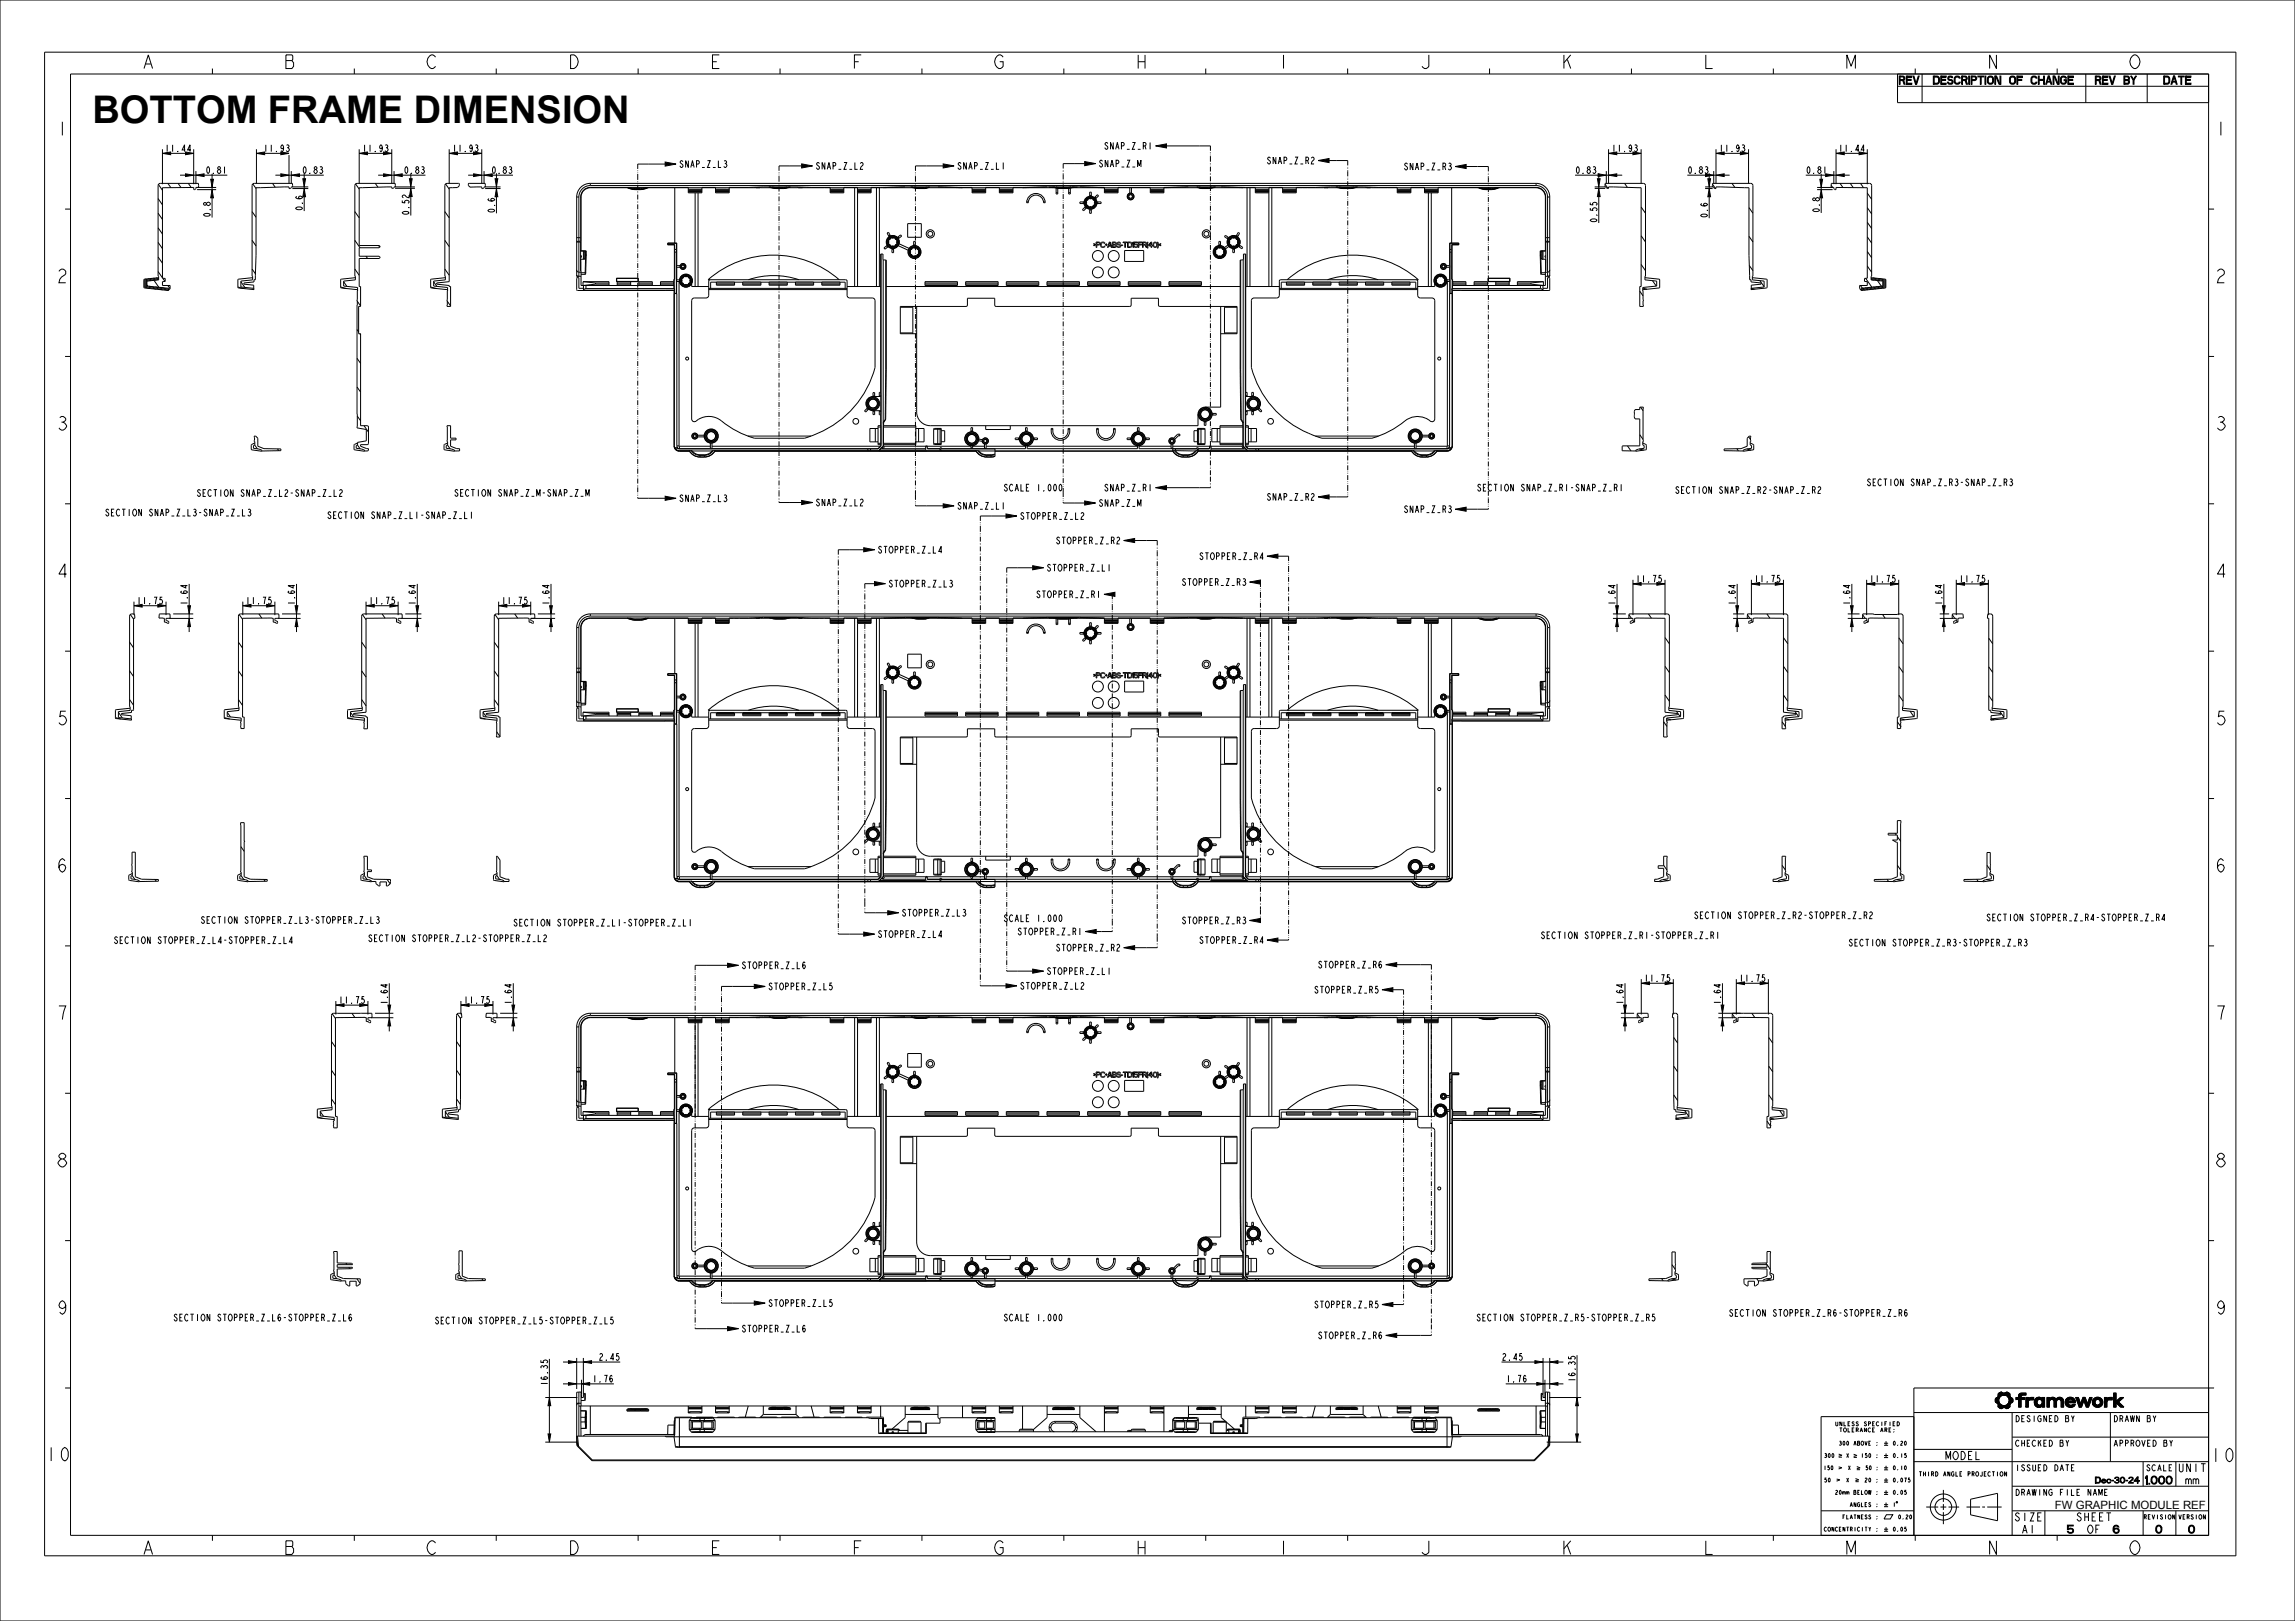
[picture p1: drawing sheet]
<svg xmlns="http://www.w3.org/2000/svg" width="841mm" height="594mm" viewBox="0 0 841 594" stroke-linecap="round" stroke-linejoin="round" font-family="sans-serif">
<defs><g id="words">
<text font-size="14" x="33.9" y="45.1">BOTTOM FRAME DIMENSION</text>
<g font-size="6.5">
<text x="51.8" y="25.1">A</text>
<text x="103.8" y="25.1">B</text>
<text x="155.8" y="25.1">C</text>
<text x="207.8" y="25.1">D</text>
<text x="259.8" y="25.1">E</text>
<text x="311.8" y="25.1">F</text>
<text x="363.8" y="25.1">G</text>
<text x="415.8" y="25.1">H</text>
<text x="467.8" y="25.1">I</text>
<text x="519.8" y="25.1">J</text>
<text x="571.8" y="25.1">K</text>
<text x="623.8" y="25.1">L</text>
<text x="675.8" y="25.1">M</text>
<text x="727.8" y="25.1">N</text>
<text x="779.8" y="25.1">O</text>
<text x="20.3" y="49.6">1</text>
<text x="811.3" y="49.6">1</text>
<text x="20.3" y="103.6">2</text>
<text x="811.3" y="103.6">2</text>
<text x="20.3" y="157.6">3</text>
<text x="811.3" y="157.6">3</text>
<text x="20.3" y="211.6">4</text>
<text x="811.3" y="211.6">4</text>
<text x="20.3" y="265.6">5</text>
<text x="811.3" y="265.6">5</text>
<text x="20.3" y="319.6">6</text>
<text x="811.3" y="319.6">6</text>
<text x="20.3" y="373.6">7</text>
<text x="811.3" y="373.6">7</text>
<text x="20.3" y="427.6">8</text>
<text x="811.3" y="427.6">8</text>
<text x="20.3" y="481.6">9</text>
<text x="811.3" y="481.6">9</text>
<text x="16.2" y="535.4">10</text>
<text x="809.5" y="535.7">10</text>
<text x="51.8" y="569.6">A</text>
<text x="103.8" y="569.6">B</text>
<text x="155.8" y="569.6">C</text>
<text x="207.8" y="569.6">D</text>
<text x="259.8" y="569.6">E</text>
<text x="311.8" y="569.6">F</text>
<text x="363.8" y="569.6">G</text>
<text x="415.8" y="569.6">H</text>
<text x="467.8" y="569.6">I</text>
<text x="519.8" y="569.6">J</text>
<text x="571.8" y="569.6">K</text>
<text x="623.8" y="569.6">L</text>
<text x="675.8" y="569.6">M</text>
<text x="727.8" y="569.6">N</text>
<text x="779.8" y="569.6">O</text>
</g>
<text font-size="4.2" x="753" y="552.9">FW GRAPHIC MODULE REF</text>
<g font-size="3.9">
<text x="695.9" y="30.9">REV</text>
<text x="706.7" y="30.9">DESCRIPTION OF CHANGE</text>
<text x="767.7" y="30.9">REV BY</text>
<text x="792.8" y="30.9">DATE</text>
<text x="712.8" y="534.9">MODEL</text>
<text x="798.1" y="539.4">UNIT</text>
<text x="784" y="543.9">1.000 mm</text>
<text x="738.1" y="557.4">SIZE</text>
<text x="760.8" y="557.4">SHEET</text>
<text x="740.7" y="561.9">A1</text>
<text x="757.4" y="561.9">5</text>
<text x="764.7" y="561.9">OF</text>
<text x="774.3" y="561.9">6</text>
<text x="789.9" y="561.9">0</text>
<text x="801.9" y="561.9">0</text>
</g>
<g font-size="3.3">
<text x="60.3" y="55.6">11.44</text>
<text x="96.4" y="55.6">11.93</text>
<text x="132.6" y="55.6">11.93</text>
<text x="165.6" y="55.6">11.93</text>
<text x="590.4" y="55.6">11.93</text>
<text x="629.8" y="55.6">11.93</text>
<text x="673.5" y="55.6">11.44</text>
<text x="75.3" y="63.6">0.81</text>
<text x="110.6" y="63.6">0.83</text>
<text x="147.9" y="63.6">0.83</text>
<text x="180" y="63.6">0.83</text>
<text x="577.2" y="63.6">0.83</text>
<text x="618.3" y="63.6">0.83</text>
<text x="661.7" y="63.6">0.81</text>
<text x="110.8" y="77.3" transform="rotate(-90 110.8 77.3)">0.6</text>
<text x="77.1" y="79.7" transform="rotate(-90 77.1 79.7)">0.8</text>
<text x="149.9" y="79" transform="rotate(-90 149.9 79)">0.52</text>
<text x="181.3" y="78.2" transform="rotate(-90 181.3 78.2)">0.6</text>
<text x="585.2" y="81.7" transform="rotate(-90 585.2 81.7)">0.55</text>
<text x="625.7" y="80" transform="rotate(-90 625.7 80)">0.6</text>
<text x="666.8" y="78" transform="rotate(-90 666.8 78)">0.8</text>
<text x="367.9" y="180">SCALE 1.000</text>
<text x="541.5" y="180">SECTION</text>
<text x="558" y="180">SNAP_Z_R1-SNAP_Z_R1</text>
<text x="684.3" y="178">SECTION</text>
<text x="700.9" y="178">SNAP_Z_R3-SNAP_Z_R3</text>
<text x="72.3" y="181.9">SECTION</text>
<text x="88.9" y="181.9">SNAP_Z_L2-SNAP_Z_L2</text>
<text x="166.7" y="181.9">SECTION</text>
<text x="183.1" y="181.9">SNAP_Z_M-SNAP_Z_M</text>
<text x="614.1" y="180.8">SECTION</text>
<text x="630.6" y="180.8">SNAP_Z_R2-SNAP_Z_R2</text>
<text x="38.7" y="189.1">SECTION</text>
<text x="55.3" y="189.1">SNAP_Z_L3-SNAP_Z_L3</text>
<text x="120.1" y="190">SECTION</text>
<text x="136.7" y="190">SNAP_Z_L1-SNAP_Z_L1</text>
<text x="599.3" y="213.3">11.75</text>
<text x="642.7" y="213.3">11.75</text>
<text x="684.9" y="213.3">11.75</text>
<text x="717.8" y="213.3">11.75</text>
<text x="50" y="221.3">11.75</text>
<text x="68.7" y="222" transform="rotate(-90 68.7 222)">1.64</text>
<text x="89.9" y="221.3">11.75</text>
<text x="108" y="222" transform="rotate(-90 108 222)">1.64</text>
<text x="135" y="221.3">11.75</text>
<text x="152.3" y="222" transform="rotate(-90 152.3 222)">1.64</text>
<text x="183.6" y="221.3">11.75</text>
<text x="201.3" y="222" transform="rotate(-90 201.3 222)">1.64</text>
<text x="591.9" y="222" transform="rotate(-90 591.9 222)">1.64</text>
<text x="636" y="222" transform="rotate(-90 636 222)">1.64</text>
<text x="678" y="222" transform="rotate(-90 678 222)">1.64</text>
<text x="711.7" y="222" transform="rotate(-90 711.7 222)">1.64</text>
<text x="73.8" y="338.4">SECTION</text>
<text x="90.6" y="338.4">STOPPER_Z_L3-STOPPER_Z_L3</text>
<text x="188.3" y="339.4">SECTION</text>
<text x="205.2" y="339.4">STOPPER_Z_L1-STOPPER_Z_L1</text>
<text x="367.9" y="337.7">SCALE 1.000</text>
<text x="621" y="336.6">SECTION</text>
<text x="637.9" y="336.6">STOPPER_Z_R2-STOPPER_Z_R2</text>
<text x="728.1" y="337.5">SECTION</text>
<text x="745" y="337.5">STOPPER_Z_R4-STOPPER_Z_R4</text>
<text x="41.9" y="345.8">SECTION</text>
<text x="58.8" y="345.8">STOPPER_Z_L4-STOPPER_Z_L4</text>
<text x="135.1" y="345.1">SECTION</text>
<text x="152" y="345.1">STOPPER_Z_L2-STOPPER_Z_L2</text>
<text x="564.8" y="344">SECTION</text>
<text x="581.7" y="344">STOPPER_Z_R1-STOPPER_Z_R1</text>
<text x="677.6" y="346.7">SECTION</text>
<text x="694.5" y="346.7">STOPPER_Z_R3-STOPPER_Z_R3</text>
<text x="602.3" y="359.7">11.75</text>
<text x="637.1" y="359.7">11.75</text>
<text x="123.9" y="367.7">11.75</text>
<text x="142" y="368.3" transform="rotate(-90 142 368.3)">1.64</text>
<text x="169.8" y="367.7">11.75</text>
<text x="187.5" y="368.3" transform="rotate(-90 187.5 368.3)">1.64</text>
<text x="594.9" y="368.3" transform="rotate(-90 594.9 368.3)">1.64</text>
<text x="630.6" y="368.3" transform="rotate(-90 630.6 368.3)">1.64</text>
<text x="63.8" y="484.1">SECTION</text>
<text x="80.6" y="484.1">STOPPER_Z_L6-STOPPER_Z_L6</text>
<text x="159.6" y="485.2">SECTION</text>
<text x="176.4" y="485.2">STOPPER_Z_L5-STOPPER_Z_L5</text>
<text x="367.9" y="484.1">SCALE 1.000</text>
<text x="541.3" y="484.1">SECTION</text>
<text x="558.1" y="484.1">STOPPER_Z_R5-STOPPER_Z_R5</text>
<text x="633.8" y="482.4">SECTION</text>
<text x="650.7" y="482.4">STOPPER_Z_R6-STOPPER_Z_R6</text>
<text x="219.3" y="498.5">2.45</text>
<text x="550.2" y="498.5">2.45</text>
<text x="200.7" y="508" transform="rotate(-90 200.7 508)">16.35</text>
<text x="217" y="506.5">1.76</text>
<text x="551.8" y="506.5">1.76</text>
<text x="577.3" y="506.6" transform="rotate(-90 577.3 506.6)">16.35</text>
</g>
<g font-size="2.9">
<text x="738.3" y="521">DESIGNED BY</text>
<text x="774.3" y="521">DRAWN BY</text>
<text x="738.3" y="530">CHECKED BY</text>
<text x="774.3" y="530">APPROVED BY</text>
<text x="738.3" y="539">ISSUED DATE</text>
<text x="786.4" y="539">SCALE</text>
<text x="764.6" y="543.5">Dec-30-24</text>
<text x="738.3" y="548">DRAWING FILE NAME</text>
</g>
<g font-size="2.1">
<text x="703.4" y="540.9">THIRD ANGLE PROJECTION</text>
<text x="785.6" y="556.7">REVISION</text>
<text x="798.3" y="556.7">VERSION</text>
</g>
<g font-size="2">
<text x="672.6" y="522.5">UNLESS</text>
<text x="674.1" y="524.7">TOLERANCE</text>
<text x="682.9" y="522.5">SPECIFIED</text>
<text x="688.7" y="524.7">ARE:</text>
<text x="674.1" y="529.6">300 ABOVE :</text>
<text x="693.5" y="529.6">0.20</text>
<text x="668.7" y="538.6">150</text>
<text x="668.8" y="534.1">300</text>
<text x="676.7" y="534.1">X</text>
<text x="677.4" y="538.6">X</text>
<text x="682" y="534.1">150 :</text>
<text x="683.6" y="538.6">50 :</text>
<text x="693.5" y="534.1">0.15</text>
<text x="693.5" y="538.6">0.10</text>
<text x="668.8" y="543.1">50</text>
<text x="676.7" y="543.1">X</text>
<text x="683.3" y="543.1">20 :</text>
<text x="693.5" y="543.1">0.075</text>
<text x="672.7" y="547.6">20mm BELOW :</text>
<text x="693.5" y="547.6">0.05</text>
<text x="675.4" y="556.6">FLATNESS :</text>
<text x="678" y="552.1">ANGLES :</text>
<text x="693.5" y="552.1">1</text>
<text x="695.4" y="556.6">0.20</text>
<text x="668.8" y="561.1">CONCENTRICITY :</text>
<text x="693.5" y="561.1">0.05</text>
</g>
</g></defs>
<g fill="#000">
<path d="M68 55.7l3 .5-3 .5zM94 56.2l3-.5v1zM131.6 56.2l3-.5v1zM140.6 55.7l3 .5-3 .5zM164.6 56.2l3-.5v1zM173.5 55.7l3 .5-3 .5zM397.5 59.2l4 .8-4 .7zM423.4 53.5l4-.8v1.5zM483 58.8l4-.7v1.5zM589.5 56.2l3-.5v1zM598.4 55.7l3 .5-3 .5zM628.8 56.2l3-.5v1z"/>
<path d="M637.8 55.7l3 .5-3 .5zM681.3 55.7l3 .5-3 .5zM68 63.7l3 .5-3 .5zM71.8 64.2l3-.5v1zM77.2 65.7h1l-.5 3zM77.7 69.5l.5 3h-1zM102.9 63.7l3 .5-3 .5zM106.7 64.2l3-.5v1zM111 65.5h1l-.5 3zM111.5 69.1l.5 3h-1zM140.6 63.7l3 .5-3 .5zM144.4 64.2l3-.5v1z"/>
<path d="M150 65.5h1l-.5 3zM150.5 69l.5 3h-1zM173.5 63.7l3 .5-3 .5zM177.4 64.2l3-.5v1zM181.4 65.5h1l-.5 3zM181.9 69.1l.5 3h-1zM243.8 59.4l4 .7-4 .8zM293.8 60.1l4 .7-4 .8zM345.6 60.1l4 .7-4 .8zM533.3 61l4-.7v1.5zM585.9 69l.5 3h-1zM585.4 65.5h1l-.5 3z"/>
<path d="M585.6 63.7l3 .5-3 .5zM589.5 64.2l3-.5v1zM625.8 65.5h1l-.5 3zM626.3 69.1l.5 3h-1zM625 63.7l3 .5-3 .5zM628.8 64.2l3-.5v1zM666.9 65.7h1l-.5 3zM667.4 69.5l.5 3h-1zM669 63.7l3 .5-3 .5zM672.8 64.2l3-.5v1zM423.4 178.7l4-.7v1.5zM243.8 181.8l4 .8-4 .7z"/>
<path d="M293.8 183.4l4 .7-4 .8zM345.6 184.6l4 .8-4 .7zM368.6 188.3l4 .8-4 .7zM397.5 183.6l4 .7-4 .8zM411.8 198.1l4-.8v1.5zM483 182.1l4-.8v1.5zM533.3 186.6l4-.8v1.5zM316.5 200.7l4 .8-4 .7zM320.5 213.1l4 .8-4 .7zM378.4 207.3l4 .8-4 .7zM404.6 217.8l4-.8v1.5zM457.9 213.3l4-.8v1.5z"/>
<path d="M464.3 203.8l4-.7v1.5zM598.4 214l3-.5v1zM607.1 213.5l3 .5-3 .5zM641.8 214l3-.5v1zM650.6 213.5l3 .5-3 .5zM684 214l3-.5v1zM692.8 213.5l3 .5-3 .5zM716.9 214l3-.5v1zM725.6 213.5l3 .5-3 .5zM49.1 222l3-.5v1zM57.8 221.5l3 .5-3 .5zM68.8 222h1l-.5 3z"/>
<path d="M69.3 226.6l.5 3h-1zM89 222l3-.5v1zM97.7 221.5l3 .5-3 .5zM108.2 222h1l-.5 3zM108.7 226.6l.5 3h-1zM134.1 222l3-.5v1zM142.9 221.5l3 .5-3 .5zM152.4 222h1l-.5 3zM152.9 226.6l.5 3h-1zM182.7 222l3-.5v1zM191.5 221.5l3 .5-3 .5zM201.4 222h1l-.5 3z"/>
<path d="M201.9 226.6l.5 3h-1zM592.1 222h1l-.5 3zM592.6 226.6l.5 3h-1zM636.1 222h1l-.5 3zM636.6 226.6l.5 3h-1zM678.1 222h1l-.5 3zM678.6 226.6l.5 3h-1zM711.8 222h1l-.5 3zM712.3 226.6l.5 3h-1zM325.3 333.7l4 .8-4 .7zM457.9 337.3l4-.8v1.5zM266.6 353l4 .7-4 .8z"/>
<path d="M316.5 341.6l4 .7-4 .8zM378.4 355.1l4 .8-4 .7zM397.7 341.4l4-.8v1.5zM411.8 347.3l4-.8v1.5zM464.3 344.5l4-.8v1.5zM507.8 353.5l4-.8v1.5zM123.1 368.3l3-.5v1zM131.8 367.8l3 .5-3 .5zM142.2 368.3h1l-.5 3zM142.7 372.9l.5 3h-1zM168.9 368.3l3-.5v1zM177.6 367.8l3 .5-3 .5z"/>
<path d="M187.6 368.3h1l-.5 3zM188.1 372.9l.5 3h-1zM276.4 360.7l4 .8-4 .7zM368.6 360.5l4 .8-4 .7zM506.4 362.7l4-.8v1.5zM595 368.3h1l-.5 3zM595.5 372.9l.5 3h-1zM601.4 360.3l3-.5v1zM610.2 359.8l3 .5-3 .5zM630.7 368.3h1l-.5 3zM631.2 372.9l.5 3h-1zM636.3 360.3l3-.5v1z"/>
<path d="M645 359.8l3 .5-3 .5zM276.4 476.8l4 .7-4 .8zM506.4 478l4-.7v1.5zM208.3 498.6l3 .5-3 .5zM213.8 499.1l3-.5v1zM266.6 486.1l4 .8-4 .7zM507.8 489.3l4-.7v1.5zM562.5 498.6l3 .5-3 .5zM567.9 499.1l3-.5v1zM201.3 512.1l.5 3h-1zM208.3 506.6l3 .5-3 .5zM213.1 507.1l3-.5v1z"/>
<path d="M563.1 506.6l3 .5-3 .5zM567.9 507.1l3-.5v1zM577.9 512.1l.5 3h-1zM731.3 513.8l1.2-.1 .1 .3-.7 .2zM731.3 512.4l1.4-.2-.2 1.5-1.2 .1zM731.9 514.2l.7-.2 .8 .8-1.2 .6v-.8zM733.1 510.2h.4zM732.2 511.5l1.9-.3-.8 .3-.6 .7-1.3 .2 .6-.4zM733.2 516.2l.3-.1zM732.5 510.5l1-.3 .5 .3zM732.7 515.9l1.4-.1-.9 .4zM732.4 510.6l1.7-.1z"/>
<path d="M732.5 515.8h1.9zM732.3 510.7l4-.1 .2 .3-4.3 .6zM734.1 511.2l2.4-.3v.6l-1 .1zM732.2 515.4l1.2-.6 3.1 .6-.2 .3-3.8 .1zM734.5 515.8l1.8-.1-1.1 .4zM734.7 510.5l.9-.3zM735.2 516.1l.9-.2zM734.4 510.5l1.2-.3 .7 .4zM734.7 515.1l1.8-.4v.7zM735.5 511.6h1zM735.4 514.8l1.2-.2zM735.6 511.7h1z"/>
<path d="M735.5 514.7l1.1-.2zM735.7 511.8h.9zM735.6 514.6l1-.1zM735.8 511.9h.9zM735.8 514.4l.9-.1zM735.9 512h.8zM735.9 514.3l.9-.1zM736 512.1l.7-.1 .7 .4-1.2 .1zM736.1 514l1.4-.2-1.6 .5zM736.2 512.5h1.3zM736.2 513.8l1.3-.1zM736.2 512.6h1.3z"/>
<path d="M736.2 513.7h1.3zM736.3 512.7h1.3zM736.3 513.6l1.3-.1zM736.3 512.9h1.3zM736.3 513.4l1.3-.1zM736.3 513l1.3-.1v.3l-1.3 .1zM736.3 513.3l1.3-.1zM738.8 512.1h.9l.9-.5v.5l-1.8 .7zM739.7 511.6l1-.1-1 .6zM739.7 511.5l1-.1zM739.7 511.4l1.1-.1zM740 510.8l.7-.3h1.7v.7h-2.6z"/>
<path d="M739.7 511.3l1.2-.1zM739.8 511.2h1.4zM738.8 512.8l1.8-.7h1.3v.7h-1.3v2.8h-.9v-2.8zM743.3 513.4v2.2h-.9zM742.4 512.1h.9v.6l.6-.6h1.3v.9l-1.8 .2-1 2.4zM745.8 512.7l1.6 .1-1.7 .1zM745.5 514l.9-.1zM745.5 513.7l.9-.1v.3l-.9 .1zM745.5 514.2h.9zM745.5 513.6l1-.1zM745.5 514.3h1zM745.5 513.4l1-.1z"/>
<path d="M745.6 514.4l1 .1zM745.6 513.3l1-.1zM745.6 514.6h1zM745.6 513.1h1.1zM745.7 513l1.2-.1zM745.7 514.7h1.1zM745.7 514.8h1.2zM745.7 512.9l1.6-.1zM746.6 512.1h1zM747 515.7h.4zM745.8 514.9h1.8l.7-.6v.8zM746.8 515.6h.9z"/>
<path d="M746.4 512.2h1.4zM746.1 512.4l.3-.2 1.7 .1zM746.4 515.5h1.6zM746.3 515.4h1.8zM746 512.5h2.2zM746.1 515.3l2.1-.1zM746 512.5h2.3zM746 515.2l2.3-.1zM745.9 512.6h2.4zM745.8 515l2.5 .1-2.3 .1zM748.3 512.1h.9v3.5h-.9v-2l-.4-.7 .4-.3zM745.8 512.7l2.5-.1-.4 .3z"/>
<path d="M750.1 512.1h.9v3.5h-.9zM751.8 512.8h2.7l-.8 .6-.1 2.2h-.9v-2.2l-.4-.5zM751.2 512.4l1.2-.4 1 .7-1.7 .1-.6 .5zM753.7 512.4l.9-.4a1.39 1.39 0 0 1 1.5 1.1l-.9 .1-.5-.4h-1.3zM755.2 513.2l.9-.1 .1 2.5h-.9zM756.9 514.3h.9zM756.9 513.3l.9-.2zM756.9 514.4h.9zM756.9 513.1l1-.1zM756.9 514.6h1zM757 513l1-.1zM757 514.7h1z"/>
<path d="M757.1 512.9l1.1-.1zM757.1 514.8h1.1zM757.1 512.8l1.5-.1zM757.1 514.9h1.3zM757.3 512.6a1.89 1.89 0 0 1 3.1 .6l-.9 .1-.7-.6-1.7 .1zM757.2 515h1.5zM758.3 515.7l1.1-.1zM757.2 515l3.3-.4-.3 .5-2.8 .1zM756.9 513.4h3.6v.5l-3.7 .1zM757.4 515.2l2.8-.1-.8 .5-1.1 .1zM759.5 513.3l.9-.1 .1 .2zM756.8 514l3.7-.1-2.8 .1-.8 .3z"/>
<path d="M760.7 512.1h.9l.8 2.4-.4 1.1zM763.3 512.1h.8l.9 2.3 1.6-2.3-1.3 3.5h-.8l-.9-2.4-.9 2.4h-.7zM765.8 512.1h.8l-1.6 2.3zM766.8 514l.9-.1zM766.8 513.7l.9-.1v.3l-.9 .1zM766.8 514.2h.9zM766.8 513.6l.9-.1zM766.8 514.3h1zM766.8 513.4l1-.1zM766.9 514.4l.9 .1zM766.9 513.3l1-.1zM766.9 514.6h1z"/>
<path d="M766.9 513.1l1.1-.1zM767 514.7h1.1zM767 513l1.2-.1zM767 514.8h1.3zM767 512.9l1.6-.1zM767.3 512.6a1.94 1.94 0 0 1 3.2 .7l-.9 .1-.8-.6-1.8 .1zM767.1 514.9h3.1a1.97 1.97 0 0 1-3.1 0zM769.6 513.4l.9-.1-.1 1.4-.2 .2h-1.4l.7-.5zM772.1 513.4v2.2h-.9zM771.2 512.1h.9v.6l.6-.6h1.3v.9l-1.8 .2-1 2.4zM774.5 510.5h.9v3l1.6-1.4h1.2l-1.9 1.6 2 1.9h-1.2l-1.7-1.6v1.6h-.9zM200.8 525.5h1l-.5 3z"/>
<path d="M577.4 525.5h1l-.5 3z"/>
</g>
<g fill="none" stroke="#000" stroke-width=".37">
<path d="M0 0h841v594h-841zM16.3 19.1h803v551h-803zM25.8 27.1h783.5v535.5h-783.5zM77.8 25.1v2M129.8 25.1v2M181.8 25.1v2M233.8 25.1v2M285.8 25.1v2M337.8 25.1v2M389.8 25.1v2M441.8 25.1v2M493.8 25.1v2"/>
<path d="M545.8 25.1v2M597.8 25.1v2M649.8 25.1v2M695.3 27.1v10.5h114M695.3 31.6h114M701.8 25.1v2M704.3 27.1v10.5M753.8 25.1v2M764.3 27.1v10.5M786.8 27.1v10.5M59.5 54.7v12.8M62.5 56.2h5.5"/>
<path d="M68 55.7l3 .5-3 .5zM71 54.7v12.8M94 56.2l3-.5v1zM94 54.7v12.6M97 56.2h5.9M105.9 56.8v10.5M131.6 56.2l3-.5v1zM131.6 54.7v12.6M134.6 56.2h6M140.6 55.7l3 .5-3 .5zM143.6 54.7v12.6M164.6 56.2l3-.5v1z"/>
<path d="M164.6 54.7v12.6M167.6 56.2h5.9M173.5 55.7l3 .5-3 .5zM176.5 54.7v12.6M243.8 59.4l4 .7-4 .8zM250.3 59.3l-.4-.4-.6 .4 1 1.2-.2 .7-.5 .2-.5-.7M252.3 58.9v2.5l-1-2.5v2.5M259.3 58.9h1l-1 2.5h1M263.3 58.9v2.5h1M265.4 59.1l.5-.2 .4 .4-.4 .6a.68 .68 0 0 1 .4 .9 .68 .68 0 0 1-.9 .4l-.1-.2M265.6 59.9h.3M300.3 60l-.4-.4-.6 .4 1 1.2-.2 .6-.5 .3-.5-.7"/>
<path d="M302.3 59.6v2.5l-1-2.5v2.5M309.3 59.6h1l-1 2.5h1M313.3 59.6v2.5h1M315.3 60l.3-.4 .7 .4-1 2.1h1M352.1 60l-.3-.4-.7 .4 1 1.2-.1 .6-.5 .3-.5-.7M354.1 59.6v2.5l-1-2.5v2.5M361.1 59.6h1l-1 2.5h1M365.1 59.6v2.5h1M367.6 59.6v2.5M389.6 60h7.9M397.5 59.2l4 .8-4 .7zM404 59.1l-.4-.4-.6 .4 1 1.3-.1 .6-.5 .2-.5-.6"/>
<path d="M405.9 52.6l-.3-.4-.7 .4 1 1.3-.1 .6-.5 .2-.5-.6M406 58.7v2.5l-1-2.5v2.5M407.9 52.2v2.5l-1-2.5v2.5M408.8 54.7l.6-2.5 .7 2.5M409 60h.6l.4-.5-.4-.8h-.6v2.5M409.1 53.9h.7M410.9 53.5h.7l.3-.4-.3-.9h-.7v2.5M412.9 54.7h1M413 58.7h1l-1 2.5h1M414.9 52.2h1l-1 2.5h1M416.9 54.7h1M418.9 53.5h.7l.3-.4-.3-.9h-.7v2.5"/>
<path d="M419.6 53.5l.3 1.2M421.4 52.2v2.5M423.4 53.5l4-.8v1.5zM427.4 53.5h16.2M465.5 58l-.3-.4-.7 .4 1 1.3-.1 .6-.5 .2-.5-.6M467.5 57.6v2.5l-1-2.5v2.5M468.7 59.3h.7M470.5 58.8h.7l.3-.4-.3-.8h-.7v2.5M474.5 57.6h1l-1 2.5h1M478.5 58.8h.7l.3-.4-.3-.8h-.7v2.5M479.2 58.8l.3 1.3M480.5 58l.4-.4 .6 .4-1 2.1h1"/>
<path d="M483 58.8l4-.7v1.5zM487 58.8h6.9M517.8 59.8v2.5l-1-2.5v2.5M524.8 59.8h1l-1 2.5h1M530.9 60l.5-.2 .4 .4-.4 .6a.68 .68 0 0 1 .5 .9 .68 .68 0 0 1-1 .4l-.1-.2M589.5 56.2l3-.5v1zM589.5 54.7v12.6M592.5 56.2h5.9M598.4 55.7l3 .5-3 .5zM601.4 54.7v12.6M628.8 56.2l3-.5v1zM628.8 54.7v12.6"/>
<path d="M631.8 56.2h6M637.8 55.7l3 .5-3 .5zM640.8 54.7v12.6M672.8 54.7v12.8M675.8 56.2h5.5M681.3 55.7l3 .5-3 .5zM684.3 54.7v12.8M23.8 76.6h2M57.9 78.1l1.6 2.3M57.9 72.8l1.6 2.3M58.1 67.6l1.4 2.1M61.5 67.2l1.1 1.6"/>
<path d="M65.3 67.2l1 1.5M66 64.2h2M68 63.7l3 .5-3 .5zM69 67.2l1.1 1.5M71 64.2h.8M71.8 64.2l3-.5v1zM71.8 62.7v4.8M72.2 68.7h7M72.2 69.5h7M74.8 64.2h8.5M77.2 65.7h1l-.5 3zM77.7 69.5l.5 3h-1z"/>
<path d="M77.7 63.7v2M77.7 68.7v.8M77.7 72.5v7.2M92.4 77.5l1.4 2.1M92.6 67.4l1.2 1.7M99.9 67.2l.9 1.4M100.9 64.2h2M102.9 63.7l3 .5-3 .5zM105.9 64.2h.8M106.7 64.2l3-.5v1zM106.7 62.7v4.6M107.1 68.5h5.9"/>
<path d="M107.1 69.1h5.9M109.7 64.2h8.9M111 65.5h1l-.5 3zM111.5 69.1l.5 3h-1zM111.5 63.5v2M111.5 68.5v.6M111.5 72.1v5.2M130 77.5l1.6 2.3M130.3 67.4l1.3 1.9M137.5 67.2l1 1.4M138.6 64.2h2M140.6 63.7l3 .5-3 .5z"/>
<path d="M143.6 64.2h.8M144.4 64.2l3-.5v1zM144.4 62.7v4.6M144.8 68.5h7.2M144.8 69h7.2M147.4 64.2h8.5M150 65.5h1l-.5 3zM150.5 69l.5 3h-1zM150.5 63.5v2M150.5 68.5v.5M150.5 72v7M163 77.5l1.6 2.3"/>
<path d="M163.3 67.4l1.3 1.9M171.5 64.2h2M173.5 63.7l3 .5-3 .5zM176.5 64.2h.9M177.4 64.2l3-.5v1zM177.4 62.7v4.6M177.7 68.5h5.7M177.8 69.1h5.6M180.4 64.2h7.6M181.4 65.5h1l-.5 3zM181.9 69.1l.5 3h-1zM181.9 63.5v2"/>
<path d="M181.9 68.5v.6M181.9 72.1v6.1M233.7 60.1h10.1M253.1 61.4l.7-2.5 .6 2.5M253.4 60.5h.7M255.3 60.1h.6l.4-.4-.4-.8h-.6v2.5M257.3 61.4h1M261.3 61.4h1M285.5 60.8h8.3M293.8 60.1l4 .7-4 .8zM303.1 62.1l.7-2.5 .6 2.5M303.4 61.2h.7"/>
<path d="M305.3 60.8h.6l.4-.4-.4-.8h-.6v2.5M307.3 62.1h1M311.3 62.1h1M335.5 60.8h10.1M345.6 60.1l4 .7-4 .8zM355 62.1l.6-2.5 .7 2.5M355.3 61.2h.7M357.1 60.8h.7l.3-.4-.3-.8h-.7v2.5M359.1 62.1h1M363.1 62.1h1M406.9 61.2l.6-2.5 .6 2.5M407.1 60.4h.8"/>
<path d="M411 61.2h1M415 61.2h1M416.9 61.2v-2.5l.6 2.1 .6-2.1v2.5M468.4 60.1l.6-2.5 .7 2.5M472.5 60.1h1M476.5 60.1h1M515.8 60.2l-.4-.4-.6 .4 1 1.2-.2 .7-.5 .2-.5-.7M518.6 62.3l.7-2.5 .6 2.5M518.9 61.4h.7M520.8 61h.6l.4-.4-.4-.8h-.6v2.5M522.8 62.3h1M526.8 62.3h1"/>
<path d="M528.8 61h.6l.4-.4-.4-.8h-.6v2.5M529.4 61l.4 1.3M531.1 60.8h.3M533.3 61l4-.7v1.5zM537.3 61h8.1M577.2 64.2h8.4M584.4 69h3.8M584.4 68.5h3.9M585.4 65.5h1l-.5 3zM585.6 63.7l3 .5-3 .5zM585.9 69l.5 3h-1zM585.9 63.5v2"/>
<path d="M585.9 68.5v.5M585.9 72v9.7M588.2 67.5l1 1.5M588.6 64.2h.9M588.6 62.7v4.6M589.5 64.2l3-.5v1zM592.5 64.2h2M595.3 67.2l1 1.5M601.4 75.9l1.6 2.2M618.3 64.2h6.7M624.8 69.1h2.8M624.8 68.5h2.8"/>
<path d="M625 63.7l3 .5-3 .5zM625.8 65.5h1l-.5 3zM626.3 69.1l.5 3h-1zM626.3 63.5v2M626.3 68.5v.6M626.3 72.1v7.9M627.6 67.5l1.1 1.6M628 64.2h.8M628 62.7v4.6M628.8 64.2l3-.5v1zM631.8 64.2h2M634.7 67.2l1 1.5"/>
<path d="M640.9 76.1l1.5 2M661.7 64.2h7.3M665.9 69.5h5.7M666.9 65.7h1l-.5 3zM667.4 69.5l.5 3h-1zM667.4 63.7v2M667.4 68.7v.8M667.4 72.5v5.5M669 63.7l3 .5-3 .5zM671 67.9l.6 .8h-5.7M672 64.2h.8M672 62.7v4.8"/>
<path d="M672.8 64.2l3-.5v1zM674.3 67.2l1 1.5M675.8 64.2h2M678 67.2l1.1 1.5M681.8 67.2l1.1 1.6M684.3 76.1l1.6 2.3M684.3 70.8l1.6 2.2M809.3 76.6h2M57.9 99.5l1.6 2.3M57.9 94.2l1.6 2.3M57.9 88.8l1.6 2.3M57.9 83.5l1.6 2.3"/>
<path d="M92.4 98.6l1.2 1.7M92.4 88.1l1.4 2M130 98.6l1.6 2.3M130 88.1l1.9 2.7M134.1 93.9l.6 .8M138.7 90l.5 .6M163 98.6l1.6 2.3M163 88.1l1.6 2.2M601.4 96.9l1.6 2.3M601.4 86.4l1.6 2.3M640.9 86.6l1.5 2.1M641 97.3l1.4 1.9"/>
<path d="M684.3 97.5l1.6 2.3M684.3 92.1l1.6 2.3M684.3 86.8l1.6 2.3M684.3 81.5l1.6 2.2M52.7 104l1.1 .4 .4 .5M52.7 105.1l2.3 .6M52.7 104.8l4.6 1.2M52.7 104.4l1.1 .3M52.7 103.6l1.1 .3M52.7 103.3l1.1 .3M52.7 102.9l1.1 .3M52.7 102.5l1.6 .5"/>
<path d="M53.2 102.3l2.1 .6M54.2 102.2l2.1 .5M54.6 104.9l5 1.3M55.2 102.1l2.1 .5M56.2 102l1.9 .5M56.4 102.7l1.8 2.6M56.9 105.1l4.8 1.3M57.1 101.9l1 .2M59.2 105.4l2.5 .7M59.6 102l.9 1.1M61.5 105.6l.2 .1M61.5 104.6l.8 1.2"/>
<path d="M87.2 105.2l1.9 .5M88.3 103.2l1.4 2.1M124.8 105.2l2 .5M125.9 103.2l1.2 1.7M130.8 110.2l.1 .1M130.9 110.4l1.2 1.7M157.8 105.2l2 .5M158.9 103.2l1.2 1.7M163.8 110.2l.1 .1M163.9 110.4l1.2 1.7M600.9 106.7l1.2 1.7M602 105.6l1.6 .4"/>
<path d="M605.6 102.8l1.3 2M641.7 105.7l1.2 .3M644.9 102.8l1.6 2.2M681.8 104.6l.6 1 2.2 .6M682.1 106.3l.5 .1M682.1 105.9l1.5 .4M683.4 105.5l2.2 .6M683.7 102l2.2 3.2M684.4 105.4l2.2 .6M685.4 105.3l2.1 .6M685.7 102.4l1 .3M685.7 102l3.2 .9"/>
<path d="M686.3 101.8l4.8 1.3M686.4 105.2l2.1 .6M687.4 105.1l2.1 .6M688 102.8l1.4 2.1 1.6 .4M688.4 105l2.1 .6M688.6 102.1l2.5 .6M690 104.7l1.1 .3M690 104.3l1.1 .3M690 103.9l1.1 .3M690 103.5l1.1 .3M690 103.2l1.1 .3M23.8 130.6h2"/>
<path d="M130.8 131.3l1.3 1.8M130.8 120.8l.6 .8M131.9 122.3l.2 .3M809.3 130.6h2M130.8 141.8l1.3 1.9M130.9 152.5l1.2 1.7M133.4 156l1.6 2.3M600.9 159.3l1.2 1.7M601.2 149.2l.9 1.3M93.3 163.1l1 1.4M101.7 164.5l.5 .7M131 163.1l1 1.4"/>
<path d="M164 163.1l1 1.4M405.9 177.9l-.3-.4-.7 .4 1 1.2-.1 .7-.5 .2-.5-.7M407.9 177.5v2.5l-1-2.5v2.5M408.8 180l.6-2.5 .7 2.5M409.1 179.1h.7M410.9 178.7h.7l.3-.4-.3-.8h-.7v2.5M412.9 180h1M414.9 177.5h1l-1 2.5h1M416.9 180h1M418.9 178.7h.7l.3-.4-.3-.8h-.7v2.5M419.6 178.7l.3 1.3M421.4 177.5v2.5"/>
<path d="M423.4 178.7l4-.7v1.5zM427.4 178.7h16.2M596.4 163.4l1.3 1.8M600.7 164.5l1.6 .5M636.5 164.4l.5 .8M640.1 164.5l1.6 .5M640.8 160.1l.7 .9M23.8 184.6h2M233.7 182.6h10.1M243.8 181.8l4 .8-4 .7zM250.3 181.8l-.4-.5-.6 .5 1 1.2-.2 .6-.5 .2-.5-.6M252.3 181.3v2.5l-1-2.5v2.5"/>
<path d="M253.1 183.8l.7-2.5 .6 2.5M253.4 183h.7M255.3 182.6h.6l.4-.4-.4-.9h-.6v2.5M257.3 183.8h1M259.3 181.3h1l-1 2.5h1M261.3 183.8h1M263.3 181.3v2.5h1M265.4 181.5l.2-.2 .5 .2 .2 .5-.4 .4a.68 .68 0 0 1 .4 .9 .68 .68 0 0 1-.9 .3l-.1-.2M265.6 182.4h.3M285.5 184.1h8.3M293.8 183.4l4 .7-4 .8zM300.3 183.3l-.4-.4-.6 .4 1 1.3-.2 .6-.5 .2-.5-.6"/>
<path d="M302.3 182.9v2.5l-1-2.5v2.5M303.1 185.4l.7-2.5 .6 2.5M303.4 184.6h.7M305.3 184.1h.6l.4-.4-.4-.8h-.6v2.5M307.3 185.4h1M309.3 182.9h1l-1 2.5h1M311.3 185.4h1M313.3 182.9v2.5h1M315.3 183.3l.3-.4 .7 .4-1 2.1h1M335.5 185.4h10.1M345.6 184.6l4 .8-4 .7zM352.1 184.5l-.3-.4-.7 .4 1 1.3-.1 .6-.5 .2-.5-.6"/>
<path d="M354.1 184.1v2.5l-1-2.5v2.5M355 186.6l.6-2.5 .7 2.5M355.3 185.8h.7M357.1 185.4h.7l.3-.5-.3-.8h-.7v2.5M359.1 186.6h1M359.3 189.1h9.3M361.1 184.1h1l-1 2.5h1M363.1 186.6h1M365.1 184.1v2.5h1M367.6 184.1v2.5M368.6 188.3l4 .8-4 .7zM375.1 188.3l-.3-.5-.7 .5 1 1.2-.1 .6-.5 .2-.5-.6"/>
<path d="M376 187.8h1.3M376.6 187.8v2.5M378.3 188l.2-.2a1.33 1.33 0 0 1 .9 1.3 1.33 1.33 0 0 1-.9 1.2l-.6-1.2zM380.1 189.1h.7l.3-.4-.3-.9h-.7v2.5M382.1 189.1h.7l.3-.4-.3-.9h-.7v2.5M384.1 189.1h.7M385.1 187.8h-1v2.5h1M386.1 189.1h.7l.3-.4-.3-.9h-.7v2.5M386.8 189.1l.3 1.2M388.1 190.3h1M388.3 197.2l-.4-.4-.6 .4 1 1.3-.1 .6-.5 .2-.5-.6M389.2 196.8h1.2"/>
<path d="M389.6 184.3h7.9M389.8 196.8v2.5M390.1 187.8h1l-1 2.5h1M391.4 197l.3-.2a1.33 1.33 0 0 1 .8 1.3 1.33 1.33 0 0 1-.8 1.2l-.7-1.2zM392.1 190.3h1M393.3 198.1h.6l.4-.4-.4-.9h-.6v2.5M394.1 187.8v2.5h1M395.3 198.1h.6l.4-.4-.4-.9h-.6v2.5M396.1 188.3l.4-.5 .6 .5-1 2h1M397.3 198.1h.6M397.5 183.6l4 .7-4 .8zM398.3 196.8h-1v2.5h1"/>
<path d="M399.3 198.1h.6l.4-.4-.4-.9h-.6v2.5M399.9 198.1l.4 1.2M401.3 199.3h1M403.3 196.8h1l-1 2.5h1M404 183.5l-.4-.4-.6 .4 1 1.2-.1 .7-.5 .2-.5-.7M405.3 199.3h1M406 183.1v2.5l-1-2.5v2.5M406.9 185.6l.6-2.5 .6 2.5M407.1 184.7h.8M407.3 198.1h.6l.4-.4-.4-.9h-.6v2.5M407.9 198.1l.4 1.2M409 184.3h.6l.4-.4-.4-.8h-.6v2.5"/>
<path d="M409.3 197.2l.4-.4 .6 .4-1 2.1h1M411 185.6h1M411.8 198.1l4-.8v1.5zM413 183.1h1l-1 2.5h1M415 185.6h1M415.8 198.1h8.3M416.9 185.6v-2.5l.6 2.1 .6-2.1v2.5M465.5 181.3l-.3-.5-.7 .5 1 1.2-.1 .6-.5 .2-.5-.6M467.5 180.8v2.5l-1-2.5v2.5M468.4 183.3l.6-2.5 .7 2.5M468.7 182.5h.7M470.5 182.1h.7l.3-.4-.3-.9h-.7v2.5"/>
<path d="M472.5 183.3h1M474.5 180.8h1l-1 2.5h1M476.5 183.3h1M478.5 182.1h.7l.3-.4-.3-.9h-.7v2.5M479.2 182.1l.3 1.2M480.5 181.3l.4-.5 .6 .5-1 2h1M483 182.1l4-.8v1.5zM487 182.1h6.9M515.8 185.8l-.4-.5-.6 .5 1 1.2-.2 .6-.5 .2-.5-.6M517.8 185.3v2.5l-1-2.5v2.5M518.6 187.8l.7-2.5 .6 2.5M518.9 187h.7"/>
<path d="M520.8 186.6h.6l.4-.4-.4-.9h-.6v2.5M522.8 187.8h1M524.8 185.3h1l-1 2.5h1M526.8 187.8h1M528.8 186.6h.6l.4-.4-.4-.9h-.6v2.5M529.4 186.6l.4 1.2M530.9 185.6l.5-.3 .4 .5-.4 .6a.68 .68 0 0 1 .5 .9 .68 .68 0 0 1-1 .3l-.1-.2M531.1 186.4h.3M533.3 186.6l4-.8v1.5zM537.3 186.6h8.1M809.3 184.6h2M69.3 214v8"/>
<path d="M108.7 214v8M152.9 214v8M201.9 214v8M307.2 201.5h9.3M316.5 200.7l4 .8-4 .7zM316.9 213.9h3.6M320.5 213.1l4 .8-4 .7zM323 200.6l-.4-.4-.6 .4 1 1.3-.1 .6-.5 .2-.5-.6M323.9 200.2h1.2M324.5 200.2v2.5M326.1 200.4l.3-.2a1.33 1.33 0 0 1 .9 1.3 1.33 1.33 0 0 1-.9 1.2l-.6-1.2zM327 213l-.4-.4-.6 .4 1 1.3-.2 .6-.5 .2-.5-.6"/>
<path d="M327.8 212.6h1.3M328 201.5h.6l.4-.5-.4-.8h-.6v2.5M328.5 212.6v2.5M330 201.5h.6l.4-.5-.4-.8h-.6v2.5M330.1 212.8l.2-.2a1.33 1.33 0 0 1 .9 1.3 1.33 1.33 0 0 1-.9 1.2l-.6-1.2zM332 213.9h.6l.4-.4-.4-.9h-.6v2.5M332 201.5h.6M333 200.2h-1v2.5h1M334 213.9h.6l.4-.4-.4-.9h-.6v2.5M334 201.5h.6l.4-.5-.4-.8h-.6v2.5M334.6 201.5l.4 1.2M336 213.9h.6"/>
<path d="M336 202.7h1M337 212.6h-1v2.5h1M338 213.9h.6l.4-.4-.4-.9h-.6v2.5M338 200.2h1l-1 2.5h1M338.6 213.9l.4 1.2M340 215.1h1M340 202.7h1M342 212.6h1l-1 2.5h1M342 200.2v2.5h1M344 215.1h1M345.1 202.1h-1.1l.9-1.9v2.5M346 212.6v2.5h1"/>
<path d="M348.1 212.8l.2-.2 .5 .2 .2 .5-.4 .4a.68 .68 0 0 1 .5 .9 .68 .68 0 0 1-1 .3l-.1-.2M348.3 213.7h.3M368.9 208.1h9.5M378.4 207.3l4 .8-4 .7zM381.1 217l-.4-.5-.6 .5 1 1.2-.2 .6-.5 .2-.5-.6M381.9 216.5h1.3M382.6 216.5v2.5M384.2 216.7l.2-.2a1.33 1.33 0 0 1 .9 1.3 1.33 1.33 0 0 1-.9 1.2l-.6-1.2zM384.9 207.2l-.3-.4-.7 .4 1 1.3-.1 .6-.5 .2-.5-.6M385.8 206.8h1.3M386.1 217.8h.6l.4-.4-.4-.9h-.6v2.5M386.4 206.8v2.5"/>
<path d="M388.1 207l.2-.2a1.33 1.33 0 0 1 .9 1.3 1.33 1.33 0 0 1-.9 1.2l-.6-1.2zM388.1 217.8h.6l.4-.4-.4-.9h-.6v2.5M389.9 208.1h.7l.3-.5-.3-.8h-.7v2.5M390.1 217.8h.6M391.1 216.5h-1v2.5h1M391.9 208.1h.7l.3-.5-.3-.8h-.7v2.5M392.1 217.8h.6l.4-.4-.4-.9h-.6v2.5M392.7 217.8l.4 1.2M393.9 208.1h.7M394.1 219h1M394.9 206.8h-1v2.5h1M395.9 208.1h.7l.3-.5-.3-.8h-.7v2.5"/>
<path d="M396.1 216.5h1l-1 2.5h1M396.6 208.1l.3 1.2M397.9 209.3h1M398.1 219h1M399.9 206.8h1l-1 2.5h1M400.1 217.8h.6l.4-.4-.4-.9h-.6v2.5M400.7 217.8l.4 1.2M401.9 209.3h1M402.6 216.5v2.5M403.9 206.8v2.5h1M404.6 217.8l4-.8v1.5zM406.4 206.8v2.5"/>
<path d="M434.4 212.5l-.4-.5-.6 .5 1 1.2-.1 .6-.5 .2-.5-.6M435.3 212h1.2M435.9 212v2.5M437.5 212.3l.3-.3a1.33 1.33 0 0 1 .9 1.3 1.33 1.33 0 0 1-.9 1.2l-.6-1.2zM439.4 213.3h.6l.4-.4-.4-.9h-.6v2.5M440.8 203l-.4-.4-.6 .4 1 1.2-.1 .7-.5 .2-.5-.7M441.4 213.3h.6l.4-.4-.4-.9h-.6v2.5M441.7 202.6h1.2M442.3 202.6v2.5M443.4 213.3h.6M443.9 202.8l.3-.2a1.33 1.33 0 0 1 .8 1.2 1.33 1.33 0 0 1-.8 1.3l-.7-1.3zM444.4 212h-1v2.5h1"/>
<path d="M445.4 213.3h.6l.4-.4-.4-.9h-.6v2.5M445.8 203.8h.6l.4-.4-.4-.8h-.6v2.5M446 213.3l.4 1.2M447.4 214.5h1M447.8 203.8h.6l.4-.4-.4-.8h-.6v2.5M449.4 212h1l-1 2.5h1M449.8 203.8h.6M450.8 202.6h-1v2.5h1M451.4 214.5h1M451.8 203.8h.6l.4-.4-.4-.8h-.6v2.5M452.4 203.8l.4 1.3M453.4 213.3h.6l.4-.4-.4-.9h-.6v2.5"/>
<path d="M453.8 205.1h1M454 213.3l.4 1.2M455.5 212.3l.5-.3 .4 .5-.4 .6a.68 .68 0 0 1 .5 .9 .68 .68 0 0 1-1 .3l-.1-.2M455.8 213.1h.2M455.8 202.6h1l-1 2.5h1M457.8 205.1h1M457.9 213.3l4-.8v1.5zM459.8 203.8h.6l.4-.4-.4-.8h-.6v2.5M460.4 203.8l.4 1.3M462.9 204.4h-1.1l.9-1.8v2.5M464.3 203.8l4-.7v1.5zM468.3 203.8h3.9"/>
<path d="M592.6 214v8M598.4 214l3-.5v1zM598.4 212.5v12.9M601.4 214h5.7M607.1 213.5l3 .5-3 .5zM610.1 212.5v12.9M636.6 214v8M641.8 214l3-.5v1zM641.8 212.5v12.9M644.8 214h5.8M650.6 213.5l3 .5-3 .5zM653.6 212.5v12.9"/>
<path d="M678.6 214v8M684 214l3-.5v1zM684 212.5v12.9M687 214h5.8M692.8 213.5l3 .5-3 .5zM695.8 212.5v12.9M712.3 214v8M716.9 214l3-.5v1zM716.9 212.5v12.9M719.9 214h5.7M725.6 213.5l3 .5-3 .5zM728.6 212.5v12.9"/>
<path d="M23.8 238.6h2M47.5 235.3l1.4 2.1M47.8 225.2l1.1 1.7M49.1 222l3-.5v1zM49.1 220.5v4.9M52.1 222h5.7M57.8 221.5l3 .5-3 .5zM60.8 220.5v4.9M62 226.6h8.8M63.5 225h7.3M68.8 222h1l-.5 3zM69.3 226.6l.5 3h-1z"/>
<path d="M69.3 225v1.6M69.3 229.6v2M87.4 235.3l1.5 2.2M87.6 225.2l1.3 1.8M89 222l3-.5v1zM89 220.5v4.9M92 222h5.7M94.9 225l1 1.5M97.7 221.5l3 .5-3 .5zM100.7 220.5v4.9M101.9 226.6h8.3M103.3 225h6.9"/>
<path d="M108.2 222h1l-.5 3zM108.7 226.6l.5 3h-1zM108.7 225v1.6M108.7 229.6v2M132.5 235.3l1.6 2.3M132.8 225.2l1.3 1.9M134.1 222l3-.5v1zM134.1 220.5v4.9M137.1 222h5.8M140 225l1.1 1.5M142.9 221.5l3 .5-3 .5zM145.9 220.5v4.9"/>
<path d="M147.1 226.6h7.3M148.5 225h5.9M152.4 222h1l-.5 3zM152.9 226.6l.5 3h-1zM152.9 225v1.6M152.9 229.6v2M181.1 235.3l1.6 2.3M181.4 225.2l1.3 1.9M182.7 222l3-.5v1zM182.7 220.5v4.9M185.7 222h5.8M188.6 225l1.1 1.5"/>
<path d="M191.5 221.5l3 .5-3 .5zM194.5 220.5v4.9M194.6 226.6h8.8M197.1 225h6.3M201.4 222h1l-.5 3zM201.9 226.6l.5 3h-1zM201.9 225v1.6M201.9 229.6v2M591.1 226.6h6.1M591.1 225h4.7M592.1 222h1l-.5 3zM592.6 226.6l.5 3h-1z"/>
<path d="M592.6 225v1.6M592.6 229.6v2M596.9 225.3l.9 1.3M598.3 227.3l.5 .7M604.1 225l1.1 1.5M610.1 233.6l1.6 2.3M635.1 226.6h5.5M635.1 225h4.1M636.1 222h1l-.5 3zM636.6 226.6l.5 3h-1zM636.6 225v1.6M636.6 229.6v2"/>
<path d="M640.3 225.3l.9 1.3M641.7 227.3l.5 .7M647.5 225l1.1 1.5M653.6 233.6l1.6 2.3M677.1 226.6h5.7M677.1 225h4.3M678.1 222h1l-.5 3zM678.6 226.6l.5 3h-1zM678.6 225v1.6M678.6 229.6v2M682.6 225.3l.9 1.3M684 227.3l.5 .7"/>
<path d="M689.9 225.2l.9 1.3M695.9 233.7l1.5 2.2M710.8 226.6h4.9M710.8 225h3.5M711.8 222h1l-.5 3zM712.3 226.6l.5 3h-1zM712.3 225v1.6M712.3 229.6v2M715.4 225.3l.9 1.3M716.8 227.3l.5 .7M728.8 233.8l1.4 2.1M809.3 238.6h2"/>
<path d="M47.5 256.4l1.4 2M47.5 245.8l1.4 2.1M87.4 256.4l1.5 2.1M87.4 245.8l1.5 2.2M132.5 256.4l1.6 2.2M132.5 245.8l1.6 2.3M181.1 256.4l1.6 2.2M181.1 245.8l1.6 2.3M610.1 254.7l1.6 2.3M610.1 244.2l1.6 2.2M653.6 254.7l1.6 2.3M653.6 244.2l1.6 2.2"/>
<path d="M695.9 254.8l1.5 2.2M695.9 244.3l1.5 2.1M728.8 254.9l1.4 2.1M728.8 244.4l1.4 2M42.3 263l2 .5M43.4 261l1.4 2.1M82.2 263l2 .5M83.3 261l1.2 1.7M127.3 263l2 .5M128.4 261l1.2 1.7M175.9 263l2 .5M177 261l1.2 1.7"/>
<path d="M182 268.2l1.2 1.7M609.6 264.5l1.2 1.7M610.7 263.3l1.6 .5M614.3 260.6l1.4 2M653.1 264.5l1.2 1.7M654.2 263.3l1.5 .5M657.7 260.6l1.4 2M695.3 264.5l1.3 1.8M696.4 263.3l1.5 .5M699.9 260.6l1.4 2M729.6 263.4l1.2 .4M732.8 260.6l1.5 2.2"/>
<path d="M23.8 292.6h2M809.3 292.6h2M88.3 310.2l1.2 1.8M609.6 317.1l1.2 1.7M653.1 317.1l1.2 1.7M694.4 305.3l.5 .7M695.3 317.1l1.2 1.7M695.3 306.6l1.2 1.7M728.1 317.1l1.2 1.7M48.4 320.8l1 1.4M56.8 322.3l.5 .6M88.3 320.8l1 1.4"/>
<path d="M96.7 322.3l.5 .6M133.5 320.8l1 1.4M141.9 322.3l1.1 1.6M182.1 320.8l1 1.4M316.9 334.5h8.4M325.3 333.7l4 .8-4 .7zM331.8 333.6l-.4-.4-.6 .4 1 1.3-.1 .6-.5 .2-.5-.6M332.7 333.2h1.2M333.3 333.2v2.5M334.9 333.4l.3-.2a1.33 1.33 0 0 1 .9 1.3 1.33 1.33 0 0 1-.9 1.2l-.6-1.2zM336.8 334.5h.6l.4-.4-.4-.9h-.6v2.5M338.8 334.5h.6l.4-.4-.4-.9h-.6v2.5"/>
<path d="M340.8 334.5h.6M341.8 333.2h-1v2.5h1M342.8 334.5h.6l.4-.4-.4-.9h-.6v2.5M343.4 334.5l.4 1.2M344.8 335.7h1M346.8 333.2h1l-1 2.5h1M348.8 335.7h1M350.8 333.2v2.5h1M352.9 333.4l.5-.2 .4 .4-.4 .7a.68 .68 0 0 1 .5 .9 .68 .68 0 0 1-1 .3l-.1-.2M353.2 334.3h.2M434.4 336.5l-.4-.5-.6 .5 1 1.2-.1 .6-.5 .2-.5-.6M435.3 336h1.2"/>
<path d="M435.9 336v2.5M437.5 336.3l.3-.3a1.33 1.33 0 0 1 .9 1.3 1.33 1.33 0 0 1-.9 1.2l-.6-1.2zM439.4 337.3h.6l.4-.4-.4-.9h-.6v2.5M441.4 337.3h.6l.4-.4-.4-.9h-.6v2.5M443.4 337.3h.6M444.4 336h-1v2.5h1M445.4 337.3h.6l.4-.4-.4-.9h-.6v2.5M446 337.3l.4 1.2M447.4 338.5h1M449.4 336h1l-1 2.5h1M451.4 338.5h1M453.4 337.3h.6l.4-.4-.4-.9h-.6v2.5"/>
<path d="M454 337.3l.4 1.2M455.5 336.3l.5-.3 .4 .5-.4 .6a.68 .68 0 0 1 .5 .9 .68 .68 0 0 1-1 .3l-.1-.2M455.8 337.1h.2M457.9 337.3l4-.8v1.5zM606.3 322.9l.1 .1M609.5 322.3l1.6 .4M649.8 322.9v.1M652.9 322.3l1.6 .4M691.5 322.2l.6 .8M695.1 322.3l1.6 .4M724.3 322.2l.6 .8M728 322.3l1.6 .4"/>
<path d="M23.8 346.6h2M254.7 353.7h11.9M266.6 353l4 .7-4 .8zM273.1 352.9l-.3-.4-.7 .4 1 1.2-.1 .7-.5 .2-.5-.6M274 352.5h1.3M274.6 352.5v2.5M276.3 352.7l.2-.2a1.33 1.33 0 0 1 .9 1.2 1.33 1.33 0 0 1-.9 1.3l-.6-1.3zM278.1 353.7h.7l.3-.4-.3-.8h-.7v2.5M280.1 353.7h.7l.3-.4-.3-.8h-.7v2.5M282.1 353.7h.7M283.1 352.5h-1v2.5h1M284.1 353.7h.7l.3-.4-.3-.8h-.7v2.5"/>
<path d="M284.8 353.7l.3 1.3M286.1 355h1M288.1 352.5h1l-1 2.5h1M290.1 355h1M292.1 352.5v2.5h1M295 352.9l-.4-.4a1.69 1.69 0 0 0 0 2.5l.4-.4v-.9l-.4-.2-.5 .6M307.2 342.3h9.3M316.5 341.6l4 .7-4 .8zM323 341.5l-.4-.4-.6 .4 1 1.2-.1 .6-.5 .3-.5-.7M323.9 341.1h1.2M324.5 341.1v2.5M326.1 341.3l.3-.2a1.33 1.33 0 0 1 .9 1.2 1.33 1.33 0 0 1-.9 1.3l-.6-1.3z"/>
<path d="M328 342.3h.6l.4-.4-.4-.8h-.6v2.5M330 342.3h.6l.4-.4-.4-.8h-.6v2.5M332 342.3h.6M333 341.1h-1v2.5h1M334 342.3h.6l.4-.4-.4-.8h-.6v2.5M334.6 342.3l.4 1.3M336 343.6h1M338 341.1h1l-1 2.5h1M340 343.6h1M342 341.1v2.5h1M345.1 342.9h-1.1l.9-1.8v2.5M368.9 355.9h9.5"/>
<path d="M374.2 340.5l-.4-.4-.6 .4 1 1.3-.1 .6-.5 .2-.5-.6M375.1 340.1h1.2M375.7 340.1v2.5M377.3 340.3l.3-.2a1.33 1.33 0 0 1 .9 1.3 1.33 1.33 0 0 1-.9 1.2l-.6-1.2zM378.4 355.1l4 .8-4 .7zM379.2 341.4h.6l.4-.5-.4-.8h-.6v2.5M381.2 341.4h.6l.4-.5-.4-.8h-.6v2.5M383.2 341.4h.6M384.2 340.1h-1v2.5h1M384.9 355l-.3-.4-.7 .4 1 1.3-.1 .6-.5 .2-.5-.6M385.2 341.4h.6l.4-.5-.4-.8h-.6v2.5M385.8 354.6h1.3"/>
<path d="M385.8 341.4l.4 1.2M386.4 354.6v2.5M387.2 342.6h1M388.1 354.8l.2-.2a1.33 1.33 0 0 1 .9 1.3 1.33 1.33 0 0 1-.9 1.2l-.6-1.2zM388.3 346.4l-.4-.4-.6 .4 1 1.3-.1 .6-.5 .2-.5-.6M389.2 346h1.2M389.2 340.1h1l-1 2.5h1M389.8 346v2.5M389.9 355.9h.7l.3-.5-.3-.8h-.7v2.5M391.2 342.6h1M391.4 346.2l.3-.2a1.33 1.33 0 0 1 .8 1.3 1.33 1.33 0 0 1-.8 1.2l-.7-1.2zM391.9 355.9h.7l.3-.5-.3-.8h-.7v2.5"/>
<path d="M393.2 341.4h.6l.4-.5-.4-.8h-.6v2.5M393.3 347.3h.6l.4-.4-.4-.9h-.6v2.5M393.8 341.4l.4 1.2M393.9 355.9h.7M394.9 354.6h-1v2.5h1M395.3 347.3h.6l.4-.4-.4-.9h-.6v2.5M395.7 340.1v2.5M395.9 355.9h.7l.3-.5-.3-.8h-.7v2.5M396.6 355.9l.3 1.2M397.3 347.3h.6M397.7 341.4l4-.8v1.5zM397.9 357.1h1"/>
<path d="M398.3 346h-1v2.5h1M399.3 347.3h.6l.4-.4-.4-.9h-.6v2.5M399.9 347.3l.4 1.2M399.9 354.6h1l-1 2.5h1M401.3 348.5h1M401.7 341.4h5.9M401.9 357.1h1M403.3 346h1l-1 2.5h1M403.9 354.6v2.5h1M405.3 348.5h1M406.4 354.6v2.5M407.3 347.3h.6l.4-.4-.4-.9h-.6v2.5"/>
<path d="M407.9 347.3l.4 1.2M409.3 346.4l.4-.4 .6 .4-1 2.1h1M411.8 347.3l4-.8v1.5zM415.8 347.3h8.3M440.8 343.7l-.4-.5-.6 .5 1 1.2-.1 .6-.5 .2-.5-.6M441.7 343.2h1.2M442.3 343.2v2.5M443.9 343.4l.3-.2a1.33 1.33 0 0 1 .8 1.3 1.33 1.33 0 0 1-.8 1.2l-.7-1.2zM445.8 344.5h.6l.4-.4-.4-.9h-.6v2.5M447.8 344.5h.6l.4-.4-.4-.9h-.6v2.5M449.8 344.5h.6M450.8 343.2h-1v2.5h1"/>
<path d="M451.8 344.5h.6l.4-.4-.4-.9h-.6v2.5M452.4 344.5l.4 1.2M453.8 345.7h1M455.8 343.2h1l-1 2.5h1M457.8 345.7h1M459.8 344.5h.6l.4-.4-.4-.9h-.6v2.5M460.4 344.5l.4 1.2M462.9 345.1h-1.1l.9-1.9v2.5M464.3 344.5l4-.8v1.5zM468.3 344.5h3.9M484.3 352.7l-.4-.5-.6 .5 1 1.2-.1 .6-.5 .2-.5-.6M485.2 352.2h1.2"/>
<path d="M485.8 352.2v2.5M487.4 352.5l.3-.3a1.33 1.33 0 0 1 .9 1.3 1.33 1.33 0 0 1-.9 1.2l-.6-1.2zM489.3 353.5h.6l.4-.4-.4-.9h-.6v2.5M491.3 353.5h.6l.4-.4-.4-.9h-.6v2.5M493.3 353.5h.6M494.3 352.2h-1v2.5h1M495.3 353.5h.6l.4-.4-.4-.9h-.6v2.5M495.9 353.5l.4 1.2M497.3 354.7h1M499.3 352.2h1l-1 2.5h1M501.3 354.7h1M503.3 353.5h.6l.4-.4-.4-.9h-.6v2.5"/>
<path d="M503.9 353.5l.4 1.2M506.2 352.7l-.4-.5a1.69 1.69 0 0 0 0 2.5l.5-.8-.1-.4-.4-.2-.5 .6M507.8 353.5l4-.8v1.5zM511.8 353.5h12.7M601.4 358.8v12.9M610.2 359.8l3 .5-3 .5zM613.2 358.8v12.9M636.3 358.8v12.9M645 359.8l3 .5-3 .5zM648 358.8v12.9M809.3 346.6h2M121.7 371.5l1.2 1.7"/>
<path d="M123.1 368.3l3-.5v1zM123.1 366.8v4.9M126.1 368.3h5.7M129 371.3l1 1.5M131.8 367.8l3 .5-3 .5zM134.8 366.8v4.9M136 372.9h8.2M137.4 371.3h6.8M142.2 368.3h1l-.5 3zM142.7 372.9l.5 3h-1zM142.7 360.3v8M142.7 371.3v1.6"/>
<path d="M142.7 375.9v2M167.6 371.5l1.1 1.7M168.9 368.3l3-.5v1zM168.9 366.8v4.9M171.9 368.3h5.7M177.6 367.8l3 .5-3 .5zM180.6 366.8v4.9M181.8 372.9h7.8M183.3 371.3h6.3M187.6 368.3h1l-.5 3zM188.1 372.9l.5 3h-1zM188.1 360.3v8"/>
<path d="M188.1 371.3v1.6M188.1 375.9v2M264.4 361.5h12M276.4 360.7l4 .8-4 .7zM282.9 360.6l-.4-.4-.6 .4 1 1.3-.1 .6-.5 .2-.5-.6M283.8 360.2h1.2M284.4 360.2v2.5M286 360.4l.3-.2a1.33 1.33 0 0 1 .9 1.3 1.33 1.33 0 0 1-.9 1.2l-.6-1.2zM287.9 361.5h.6l.4-.4-.4-.9h-.6v2.5M289.9 361.5h.6l.4-.4-.4-.9h-.6v2.5M291.9 361.5h.6M292.9 360.2h-1v2.5h1"/>
<path d="M293.9 361.5h.6l.4-.4-.4-.9h-.6v2.5M294.5 361.5l.4 1.2M295.9 362.7h1M297.9 360.2h1l-1 2.5h1M299.9 362.7h1M301.9 360.2v2.5h1M304.9 360.2h-.7l-.2 1.1 .3-.2a.84 .84 0 0 1 .7 .8 .84 .84 0 0 1-.7 .8l-.4-.4M359.3 361.3h9.3M368.6 360.5l4 .8-4 .7zM375.1 360.4l-.3-.4-.7 .4 1 1.3-.1 .6-.5 .2-.5-.6M376 360h1.3M376.6 360v2.5"/>
<path d="M378.3 360.2l.2-.2a1.33 1.33 0 0 1 .9 1.3 1.33 1.33 0 0 1-.9 1.2l-.6-1.2zM380.1 361.3h.7l.3-.5-.3-.8h-.7v2.5M382.1 361.3h.7l.3-.5-.3-.8h-.7v2.5M384.1 361.3h.7M385.1 360h-1v2.5h1M386.1 361.3h.7l.3-.5-.3-.8h-.7v2.5M386.8 361.3l.3 1.2M388.1 362.5h1M390.1 360h1l-1 2.5h1M392.1 362.5h1M394.1 360v2.5h1M396.1 360.4l.4-.4 .6 .4-1 2.1h1"/>
<path d="M482.9 361.8l-.4-.4-.6 .4 1 1.3-.1 .6-.5 .2-.5-.6M483.8 361.4h1.2M484.4 361.4v2.5M486 361.6l.3-.2a1.33 1.33 0 0 1 .9 1.3 1.33 1.33 0 0 1-.9 1.2l-.6-1.2zM487.9 362.7h.6l.4-.4-.4-.9h-.6v2.5M489.9 362.7h.6l.4-.4-.4-.9h-.6v2.5M491.9 362.7h.6M492.9 361.4h-1v2.5h1M493.9 362.7h.6l.4-.4-.4-.9h-.6v2.5M494.5 362.7l.4 1.2M495.9 363.9h1M497.9 361.4h1l-1 2.5h1"/>
<path d="M499.9 363.9h1M501.9 362.7h.6l.4-.4-.4-.9h-.6v2.5M502.5 362.7l.4 1.2M504.9 361.4h-.7l-.2 1.1 .3-.2a.84 .84 0 0 1 .7 .8 .84 .84 0 0 1-.7 .8l-.4-.4M506.4 362.7l4-.8v1.5zM510.4 362.7h3.9M594 372.9h6.2M594 371.3h4.8M595 368.3h1l-.5 3zM595.5 372.9l.5 3h-1zM595.5 360.3v8M595.5 371.3v1.6"/>
<path d="M595.5 375.9v2M600 371.6l.9 1.3M601.4 373.6l.5 .7M601.4 360.3l3-.5v1zM604.4 360.3h5.8M629.7 372.9h5.4M629.7 371.3h8.2M630.7 368.3h1l-.5 3zM631.2 372.9l.5 3h-1zM631.2 360.3v8M631.2 371.3v1.6M631.2 375.9v2"/>
<path d="M634.8 371.6l.9 1.3M636.2 373.6l.5 .7M636.3 360.3l3-.5v1zM639.3 360.3h5.7M642 371.3l1 1.6M121.5 392.2l1.4 2.1M121.5 381.7l1.4 2M167.3 392.2l1.4 2M167.3 381.7l1.4 2M613.3 390.7l1.5 2.1M613.3 380.2l1.5 2.1M648.2 390.7l1.4 2.1"/>
<path d="M648.2 380.2l1.4 2.1M23.8 400.6h2M116.3 409.3l1.9 .5M117.4 407.4l1.2 1.6M121.5 402.7l1.4 2.1M162.1 409.3l2 .5M163.2 407.4l1.4 2M167.3 402.7l1.4 2M613.3 401.2l1.5 2.1M614.1 409.8l1.3 .3M617.4 407l1.5 2.1M647.5 410.8l1.3 1.9"/>
<path d="M648.2 401.2l1.4 2.1M648.6 409.7l1.6 .4M652.2 407l1.4 1.9M809.3 400.6h2M23.8 454.6h2M809.3 454.6h2M122.4 467.2l1 1.4M126.8 462.9l.4 .5M127.8 464.4l.4 .5M130.8 468.6l1.2 1.7M168.2 467.2l1 1.4M176.6 468.6l.5 .7"/>
<path d="M264.4 477.5h12M276.4 476.8l4 .7-4 .8zM282.9 476.7l-.4-.4-.6 .4 1 1.2-.1 .7-.5 .2-.5-.7M283.8 476.3h1.2M284.4 476.3v2.5M286 476.5l.3-.2a1.33 1.33 0 0 1 .9 1.2 1.33 1.33 0 0 1-.9 1.3l-.6-1.3zM287.9 477.5h.6l.4-.4-.4-.8h-.6v2.5M289.9 477.5h.6l.4-.4-.4-.8h-.6v2.5M291.9 477.5h.6M292.9 476.3h-1v2.5h1M293.9 477.5h.6l.4-.4-.4-.8h-.6v2.5M294.5 477.5l.4 1.3"/>
<path d="M295.9 478.8h1M297.9 476.3h1l-1 2.5h1M299.9 478.8h1M301.9 476.3v2.5h1M304.9 476.3h-.7l-.2 1 .3-.2a.84 .84 0 0 1 .7 .8 .84 .84 0 0 1-.7 .9l-.4-.5M482.9 477.2l-.4-.4-.6 .4 1 1.3-.1 .6-.5 .2-.5-.6M483.8 476.8h1.2M484.4 476.8v2.5M486 477l.3-.2a1.33 1.33 0 0 1 .9 1.2 1.33 1.33 0 0 1-.9 1.3l-.6-1.3zM487.9 478h.6l.4-.4-.4-.8h-.6v2.5M489.9 478h.6l.4-.4-.4-.8h-.6v2.5M491.9 478h.6"/>
<path d="M492.9 476.8h-1v2.5h1M493.9 478h.6l.4-.4-.4-.8h-.6v2.5M494.5 478l.4 1.3M495.9 479.3h1M497.9 476.8h1l-1 2.5h1M499.9 479.3h1M501.9 478h.6l.4-.4-.4-.8h-.6v2.5M502.5 478l.4 1.3M504.9 476.8h-.7l-.2 1 .3-.2a.84 .84 0 0 1 .7 .9 .84 .84 0 0 1-.7 .8l-.4-.4M506.4 478l4-.7v1.5zM510.4 478h3.9M608.9 468.5l.6 .8"/>
<path d="M612.5 468.6l1.6 .5M612.7 463.4l1.2 1.7M643.7 468.5l.7 1M647.1 462.8l1.6 2.3M647.3 468.6l1.7 .5M201.3 498v14.1M206.3 499.1h2M208.3 498.6l3 .5-3 .5zM211.3 497.6v11.4M211.3 499.1h2.5M213.8 499.1l3-.5v1zM213.8 497.6v13.3"/>
<path d="M216.8 499.1h10.5M254.7 486.9h11.9M266.6 486.1l4 .8-4 .7zM273.1 486l-.3-.4-.7 .4 1 1.3-.1 .6-.5 .2-.5-.6M274 485.6h1.3M274.6 485.6v2.5M276.3 485.8l.2-.2a1.33 1.33 0 0 1 .9 1.3 1.33 1.33 0 0 1-.9 1.2l-.6-1.2zM278.1 486.9h.7l.3-.4-.3-.9h-.7v2.5M280.1 486.9h.7l.3-.4-.3-.9h-.7v2.5M282.1 486.9h.7M283.1 485.6h-1v2.5h1M284.1 486.9h.7l.3-.4-.3-.9h-.7v2.5"/>
<path d="M284.8 486.9l.3 1.2M286.1 488.1h1M288.1 485.6h1l-1 2.5h1M290.1 488.1h1M292.1 485.6v2.5h1M295 486l-.4-.4a1.69 1.69 0 0 0 0 2.5l.4-.4v-.8l-.4-.2-.5 .6M484.3 488.5l-.4-.4-.6 .4 1 1.3-.1 .6-.5 .2-.5-.6M485.2 488.1h1.2M485.8 488.1v2.5M487.4 488.3l.3-.2a1.33 1.33 0 0 1 .9 1.2 1.33 1.33 0 0 1-.9 1.3l-.6-1.3zM489.3 489.3h.6l.4-.4-.4-.8h-.6v2.5M491.3 489.3h.6l.4-.4-.4-.8h-.6v2.5"/>
<path d="M493.3 489.3h.6M494.3 488.1h-1v2.5h1M495.3 489.3h.6l.4-.4-.4-.8h-.6v2.5M495.9 489.3l.4 1.3M497.3 490.6h1M499.3 488.1h1l-1 2.5h1M501.3 490.6h1M503.3 489.3h.6l.4-.4-.4-.8h-.6v2.5M503.9 489.3l.4 1.3M506.2 488.5l-.4-.4a1.69 1.69 0 0 0 0 2.5l.5-.8-.1-.5-.4-.2-.5 .7M507.8 489.3l4-.7v1.5zM511.8 489.3h12.7"/>
<path d="M550.2 499.1h12.3M562.5 498.6l3 .5-3 .5zM565.5 499.1h2.4M565.5 497.6v13.3M567.9 499.1l3-.5v1zM567.9 497.6v11.4M570.9 499.1h2M577.9 496.6v15.5M23.8 508.6h2M199.8 512.1h11.8M201.3 512.1l.5 3h-1zM201.3 515.1v10.4"/>
<path d="M206.3 507.1h2M208.3 506.6l3 .5-3 .5zM211.3 507.1h1.8M213.1 507.1l3-.5v1zM213.1 505.6v5.3M216.1 507.1h8.9M551.8 507.1h11.3M563.1 506.6l3 .5-3 .5zM566.1 507.1h1.8M566.1 505.6v5.3M567.6 512.1h11.8M567.9 507.1l3-.5v1z"/>
<path d="M570.9 507.1h2M577.9 512.1l.5 3h-1zM577.9 515.1v10.4M701.3 517.6h108M701.3 519.1h-34v43.5M731.3 513.8l1.2-.1 .1 .3-.7 .2zM731.3 512.4l1.4-.2-.2 1.5-1.2 .1zM731.9 514.2l.7-.2 .8 .8-1.2 .6v-.8zM732.2 511.5l1.9-.3-.8 .3-.6 .7-1.3 .2 .6-.4zM732.2 515.4l1.2-.6 3.1 .6-.2 .3-3.8 .1zM732.3 510.7l1.2-.5a1.27 1.27 0 0 0 1.7 0l.8 .2 .5 .5a1.37 1.37 0 0 0 1 1.6l-.1 1.4a1.37 1.37 0 0 0-.9 1.6l-1.3 .7a1.26 1.26 0 0 0-1.7-.1l-.3 .1a1.35 1.35 0 0 1-1-1.6l-1-.9 .1-1.3a1.27 1.27 0 0 0 .9-1.5zM732.3 510.7l4-.1 .2 .3-4.3 .6z"/>
<path d="M732.4 510.6l1.7-.1zM732.5 510.5l1-.3 .5 .3zM732.5 515.8h1.9zM732.7 515.9l1.4-.1-.9 .4zM733.1 510.2h.4zM733.2 516.2l.3-.1zM734.1 511.2l2.4-.3v.6l-1 .1zM734.4 510.5l1.2-.3 .7 .4zM734.5 515.8l1.8-.1-1.1 .4zM734.7 515.1l1.8-.4v.7zM734.7 510.5l.9-.3zM735.2 516.1l.9-.2z"/>
<path d="M735.4 514.8l1.2-.2zM735.5 511.6h1zM735.5 514.7l1.1-.2zM735.6 511.7h1zM735.6 514.6l1-.1zM735.7 511.8h.9zM735.8 511.9h.9zM735.8 514.4l.9-.1zM735.9 512h.8zM735.9 514.3l.9-.1zM736 512.1l.7-.1 .7 .4-1.2 .1zM736.1 514l1.4-.2-1.6 .5z"/>
<path d="M736.2 512.5h1.3zM736.2 513.8l1.3-.1zM736.2 512.6h1.3zM736.2 513.7h1.3zM736.3 512.7h1.3zM736.3 513.6l1.3-.1zM736.3 512.9h1.3zM736.3 513.4l1.3-.1zM736.3 513l1.3-.1v.3l-1.3 .1zM736.3 513.3l1.3-.1zM737.3 517.6v45M738.8 512.1h.9l.9-.5v.5l-1.8 .7z"/>
<path d="M738.8 512.8l1.8-.7h1.3v.7h-1.3v2.8h-.9v-2.8zM739.7 511.6l1-.1-1 .6zM739.7 511.5l1-.1zM739.7 511.4l1.1-.1zM739.7 511.3l1.2-.1zM739.8 511.2h1.4zM740 510.8l.6-.3h1.8v.7h-1.4l-.3 .3-.1 .6h1.3v.7h-1.3v2.8h-.9v-2.8h-.9v-.7h.9zM740 510.8l.7-.3h1.7v.7h-2.6zM742.4 512.1h.9v.6l.6-.6h1.3v.9l-1.8 .2-1 2.4zM742.4 512.1h.9v.6l.6-.6h1.3v.9h-1.3l-.5 .3-.1 2.3h-.9zM743.3 513.4v2.2h-.9zM745.5 513.7l.9-.1v.3l-.9 .1z"/>
<path d="M745.5 514l.9-.1zM745.5 513.6l1-.1zM745.5 514.2h.9zM745.5 513.4l1-.1zM745.5 514.3h1zM745.6 513.3l1-.1zM745.6 514.4l1 .1zM745.6 514.6h1zM745.6 513.1h1.1zM745.7 514.7h1.1zM745.7 513l1.2-.1zM745.7 514.8h1.2z"/>
<path d="M745.7 512.9l1.6-.1zM745.8 514.9h1.8l.7-.6v.8zM745.8 515l2.5 .1-2.3 .1zM745.8 512.7l2.5-.1-.4 .3zM745.8 512.7l1.6 .1-1.7 .1zM745.9 512.6h2.4zM746 515.2l2.3-.1zM746 512.5h2.2zM746 512.5h2.3zM746 512.5l1.2-.5 1.1 .6v-.5h.9v3.5h-.9v-.5l-1 .6-1.3-.4-.5-1.4zM746.1 515.3l2.1-.1zM746.1 512.4l.3-.2 1.7 .1z"/>
<path d="M746.3 515.4h1.8zM746.4 515.5h1.6zM746.4 512.2h1.4zM746.6 512.1h1zM746.8 515.6h.9zM747 515.7h.4zM748.3 512.1h.9v3.5h-.9v-2l-.4-.7 .4-.3zM750.1 512.1h.9v3.5h-.9zM750.1 512.1h.9v.6l.7-.6h.8l.9 .7 .9-.7 1.2 .1 .7 1v2.4h-.9v-2.2l-.8-.6-.8 .6-.1 2.2h-.9v-2.2l-.8-.6-.8 .6-.1 2.2h-.9zM751.2 512.4l1.2-.4 1 .7-1.7 .1-.6 .5zM751.8 512.8h2.7l-.8 .6-.1 2.2h-.9v-2.2l-.4-.5zM753.7 512.4l.9-.4a1.39 1.39 0 0 1 1.5 1.1l-.9 .1-.5-.4h-1.3z"/>
<path d="M755.2 513.2l.9-.1 .1 2.5h-.9zM756.8 514l3.7-.1-2.8 .1-.8 .3zM756.9 513.4h3.6v.5l-3.7 .1zM756.9 514.3h.9zM756.9 513.3l.9-.2zM756.9 514.4h.9zM756.9 513.1l1-.1zM756.9 514.6h1zM757 513l1-.1zM757 514.7h1zM757.1 512.9l1.1-.1zM757.1 514.8h1.1z"/>
<path d="M757.1 512.8l1.5-.1zM757.1 514.9h1.3zM757.2 515l3.3-.4-.3 .5-2.8 .1zM757.2 515h1.5zM757.3 512.6a1.89 1.89 0 0 1 3.1 .6l-.9 .1-.7-.6-1.7 .1zM757.3 512.5l1.3-.5 1.3 .5 .6 1.5h-2.8l.3 .6 .5 .3 2-.3-.3 .6-1.4 .5-1.4-.5-.6-1.3zM757.4 515.2l2.8-.1-.8 .5-1.1 .1zM758 512.9l.9-.2 .7 .7h-1.9zM758.3 515.7l1.1-.1zM759.5 513.3l.9-.1 .1 .2zM760.7 512.1h.9l.8 2.4-.4 1.1zM760.7 512.1h.9l.8 2.4 .9-2.4h.8l.9 2.3 .8-2.3h.8l-1.3 3.5h-.8l-.9-2.4-.9 2.4h-.7z"/>
<path d="M763.3 512.1h.8l.9 2.3 1.6-2.3-1.3 3.5h-.8l-.9-2.4-.9 2.4h-.7zM765.8 512.1h.8l-1.6 2.3zM766.8 513.7l.9-.1v.3l-.9 .1zM766.8 514l.9-.1zM766.8 513.6l.9-.1zM766.8 514.2h.9zM766.8 513.4l1-.1zM766.8 514.3h1zM766.9 513.3l1-.1zM766.9 514.4l.9 .1zM766.9 513.1l1.1-.1zM766.9 514.6h1z"/>
<path d="M767 513l1.2-.1zM767 514.7h1.1zM767 512.9l1.6-.1zM767 514.8h1.3zM767.1 514.9h3.1a1.97 1.97 0 0 1-3.1 0zM767.3 512.6a1.94 1.94 0 0 1 3.2 .7l-.9 .1-.8-.6-1.8 .1zM769.6 513.4l.9-.1-.1 1.4-.2 .2h-1.4l.7-.5zM771.2 512.1h.9v.6l.6-.6h1.3v.9l-1.8 .2-1 2.4zM771.2 512.1h.9v.6l.6-.6h1.3v.9h-1.3l-.5 .3-.1 2.3h-.9zM772.1 513.4v2.2h-.9zM773.3 517.6v18M774.5 510.5h.9v3l1.6-1.4h1.2l-1.9 1.6 2 1.9h-1.2l-1.7-1.6v1.6h-.9z"/>
<path d="M811.3 508.6h-110v54M199.8 528.5h11.8M200.8 525.5h1l-.5 3zM566.8 528.5h12.6M577.4 525.5h1l-.5 3zM673.8 537.5l1.2 .3-1.3 .5M673.8 534h1.2M673.8 532.8l1.2 .5-1.2 .3M679.3 534h1.2M679.3 532.9l1.2 .5-1.2 .3M680.4 538.6h1.2M680.4 537.4l1.3 .5"/>
<path d="M681.6 537.9l-1.2 .3M690.4 538.6h1.5M690.4 528.9h1.5M690.4 529.6h1.5M690.4 533.4h1.5M690.4 534.1h1.5M690.4 537.9h1.5M691.1 528.1v1.5M691.1 532.6v1.5M691.1 537.1v1.5M701.3 531.1h36M701.3 535.6h108"/>
<path d="M737.3 526.6h72M785.3 535.6v9M797.3 535.6v9M667.3 553.6h34M673 542l1.2 .3-1.2 .5M679.9 542.9h1.2M679.9 541.8l1.2 .5-1.2 .3M690.4 542.4h1.5M690.4 543.1h1.5M690.4 546.9h1.5M690.4 547.6h1.5M690.4 551.4h1.5"/>
<path d="M690.4 552.1h1.5M691.1 541.6v1.5M691.1 546.1v1.5M691.1 550.6v1.5M691.1 559.6v1.5M691.3 555.1h2.3l-.9 1.5h-2.3zM695 550.2l.3 .2-.1 .3-.4-.1zM705.9 552.2h4.4M711.1 552.2h2.1M712.1 546v4.4M712.1 551.2v2.1M712.1 554.1v4.4"/>
<path d="M714 552.2h3.9M720.6 552.2h5M722.1 549.4l9.9-2.2v10.1l-9.9-2.2zM726.4 552.2h1M728.2 552.2h5.3M737.3 544.6h72M737.3 553.6h72M749.3 553.6v9M785.3 553.6v9M797.3 553.6v9M77.8 562.6v2M129.8 562.6v2"/>
<path d="M181.8 562.6v2M233.8 562.6v2M285.8 562.6v2M337.8 562.6v2M389.8 562.6v2M441.8 562.6v2M493.8 562.6v2M649.8 562.6v2M690.4 560.4h1.5M690.4 561.1h1.5M701.8 562.6v2M753.8 562.6v2"/>
<circle cx="734.4" cy="513.2" r="1.93"/>
<circle cx="747.4" cy="513.9" r="1.03"/>
<circle cx="768.7" cy="513.9" r="1.88"/>
<circle cx="768.7" cy="513.9" r="1.04"/>
<circle cx="712.1" cy="552.2" r="4.8"/>
<circle cx="712.1" cy="552.2" r="3.1"/>
</g>
<g fill="none" stroke="#000" stroke-width=".37" stroke-dasharray="1.8 .5 .2 .4 .2 .5" stroke-linecap="butt">
<path d="M389.6 60v4M443.6 53.5v4M443.6 57.5v117.2M493.9 58.8v4M233.7 60.1v4M233.7 64.1v114.5M285.5 60.8v4M285.5 64.8v115.3M335.5 60.8v4M335.5 64.8v116.6M389.6 64v116.3M493.9 62.8v115.3"/>
<path d="M545.4 61v4M545.4 65v117.6M233.7 178.6v4M443.6 174.7v4M493.9 178.1v4M285.5 180.1v4M335.5 181.4v4M359.3 189.1v4M359.3 193.1v164.2M389.6 180.3v4M424.1 198.1v4M545.4 182.6v4"/>
<path d="M307.2 201.5v4M307.2 205.5v132.8M316.9 213.9v4M316.9 217.9v112.6M368.9 208.1v4M368.9 212.1v139.8M407.6 217.8v4M424.1 202.1v141.2M461.9 213.3v4M461.9 217.3v116M472.2 203.8v4M472.2 207.8v132.7"/>
<path d="M407.6 221.8v115.6M307.2 338.3v4M316.9 330.5v4M407.6 337.4v4M461.9 333.3v4M254.7 353.7v4M254.7 357.7v125.2M359.3 357.3v4M368.9 351.9v4M424.1 343.3v4M472.2 340.5v4M524.5 353.5v4"/>
<path d="M524.5 357.5v127.8M264.4 361.5v4M264.4 365.5v108M514.3 362.7v4M514.3 366.7v107.3M264.4 473.5v4M514.3 474v4M254.7 482.9v4M524.5 485.3v4"/>
</g>
<!-- layer: ASSEM_MEM -->
<g fill="none" stroke="#000" stroke-width=".37">
<path d="M163.2 67.4l.6-.2h4.2l.4 .8-.7 .7-3.1 .1v34.4l-4.6 .5v.4l4.6 .5v.4h.5v7.3h-1.3l.2-6.9-5.1-.6v-1.8l4.3-.4v-1.4h-.2v-33.2zM171.7 67.3l6.1-.1 .1 1.3h-.5l-.5 .6h-.3l-.1-.6-4.3 .1-.6-.7zM211.3 72.2v29h.8M211.3 72.2h.8M212.1 72.2v16.2M212.8 72.2v14.9M212.8 72.2h.1M212.9 72.2v19.7M216.3 67.2a5 5 0 0 0-5 5M216.3 68a4.2 4.2 0 0 0-4.2 4.2M216.3 68.7a3.5 3.5 0 0 0-3.5 3.5M216.3 68.8a3.4 3.4 0 0 0-3.4 3.4"/>
<path d="M216.3 68.7h35.9v2h5v-2h5v2h5v-2l12.5-.2 24.5 .2v2h5v-2h5v36.3M216.3 67.2h346.6M216.3 67.2v.8M216.3 68.7v.1M216.3 68.8h13.6M216.3 68h346.6M229.7 68.7l3 .8M229.9 68.7l2.8 .7M230.2 68.7l2.5 .6M230.7 68.7l2 .4M232.7 69.5h2M232.7 69.4v.1"/>
<path d="M232.7 69.4h2M232.7 69.3v.1M232.7 69.3h2M232.7 69.1v.2M232.7 69.1h2M234.7 69.1v.2M234.7 69.3v.1M234.7 69.4v.1M236.7 68.7l-2 .4M237.3 68.7l-2.6 .6M237.5 68.8h9.8M237.5 68.7l-2.8 .7"/>
<path d="M237.7 68.7l-3 .8M247.3 68.7v.1M247.3 68.8h13.8M247.3 68.8v20.3M252.2 70.4h5M252.2 70.2h5M252.2 69.9h5M252.2 69.6h5M252.2 69.3h5M254.7 70.7v34.3M255.8 70.7v34.3M261.1 68.7v.1"/>
<path d="M261.4 68.8h-.3M261.4 68.7v.1M262.2 70.4h5M262.2 70.2h5M262.2 69.9h5M262.2 69.6h5M262.2 69.3h5M268.9 68.8h-7.5M268.9 68.7v.1M269.2 68.8h-.3M269.2 68.8h1.5M269.2 68.7v.1"/>
<path d="M270.7 68.7v.1M270.7 68.8h6M276.7 68.6v.2M277 68.8h-.3M277 68.8h1.5M277 68.6v.2M278.4 68.5l.1 .3M278.5 68.8h.3M278.7 68.5l.1 .3M278.8 68.8h3.7M281.7 68.5l2.7 .6M281.9 68.5l2.5 .5"/>
<path d="M282.3 68.5l2.1 .4M282.9 68.5l1.5 .2M284.4 69v.1M284.4 69.1h2.6M284.4 68.9v.1M284.4 68.9h2.6M284.4 68.7v.2M284.4 68.7h2.6M287 68.7v.2M287 68.9v.2M288.5 68.5l-1.5 .2M288.9 68.8h3.4"/>
<path d="M289.2 68.5l-2.2 .4M289.5 68.5l-2 .5h-3.1M289.7 68.5l-2.7 .6M292.3 68.5v.3M292.5 68.8h-.2M292.5 68.8h.1M292.6 68.8h1.5M292.6 68.5v.3M294 68.6l.1 .2M294.1 68.8h.3M294.3 68.6l.1 .2M294.4 68.8h5.7"/>
<path d="M300.1 68.7v.1M300.4 68.8h-.3M300.4 68.8h1.5M300.4 68.7v.1M301.9 68.7v.1M301.9 68.8h7.8M304.2 70.4h5M304.2 70.2h5M304.2 69.9h5M304.2 69.6h5M304.2 69.3h5M309.7 68.7v.1"/>
<path d="M309.7 68.8h13.8M313.2 68.8v36.2M314.2 70.4h5M314.2 70.2h5M314.2 69.9h5M314.2 69.6h5M314.2 69.3h5M321.2 68.8v36.2M322.2 68.8v36.2M322.7 68.7h-3.5v2h-5M322.7 68.7h.1M323.5 68.7v.1"/>
<path d="M323.7 68.8h-.2M323.7 68.8h.1M323.8 68.8h10.7M331.7 68.5h12M331.7 68.5l-7.9 .3M331.7 68.5l-9 .2M333.7 68.5l2.7 .6M333.9 68.5l2.5 .5M334.3 68.5l2.1 .4M334.9 68.5l1.5 .2M336.4 69v.1M336.4 69.1h2.3"/>
<path d="M336.4 68.9v.1M336.4 68.7v.2M336.4 68.7h2.3M338.7 68.7v.4M339.8 68.5l-1.1 .2M340.2 68.8h46.3M340.3 68.5l-1.2 .4h-2.7M340.6 68.5l-1.5 .5h-2.7M340.7 68.5l-2 .6M343.7 68.5l9 .2M352.7 68.7h3.5v2h5v-2h5v2h5v-2h3.5M356.2 70.4h5"/>
<path d="M356.2 70.2h5M356.2 69.9h5M356.2 69.6h5M356.2 69.3h5M366.2 70.4h5M366.2 70.2h5M366.2 69.9h5M366.2 69.6h5M366.2 69.3h5M376.2 74h.6M377.2 71.9a3.4 3.4 0 0 1 3.7-.7 3.4 3.4 0 0 1 2.1 3.1h-.6a2.8 2.8 0 0 0-2.8-2.8 2.8 2.8 0 0 0-2.8 2.8h-.6l.1-.7zM382.4 74h.6"/>
<path d="M383.7 68.5h12M383.7 68.5l-9 .2M384.4 68.6l1.9 .1M384.4 68.6h.1M385.7 68.5l2.7 .6M385.9 68.6h-1.5M385.9 68.5l2.5 .5M386.3 68.5l2.1 .4M386.9 68.5l1.5 .2M387 68.9v2.2h.6v-2.1M387 70.6h.6M388.4 69.1h2.6"/>
<path d="M388.4 69v.1M388.4 68.9v.1M388.4 68.9h2.6M388.4 68.7v.2M388.4 68.7h2.6M391 68.7v.2M391 68.9v.2M391.6 70.6h.6M392.2 69v2.1h-.6v-2M392.5 68.5l-1.5 .2M392.9 68.8h46.2M393.2 68.5l-2.2 .4"/>
<path d="M393.5 68.5l-2 .5h-3.1M393.5 68.6h1.3M393.7 68.5l-2.7 .6M394.8 68.6h.1M394.8 68.6l-1.7 .1M395.7 68.5l9 .2v2h5v-2h11.8v2h5v-2l9-.2M395.7 68.5l9 .3M396.9 74v.6M397.2 74h-1.5v.6h1.5M397.5 76l.4 .4M397.7 75.8l-1 1 .4 .4 1-1M398 74.1l.2 .2-.2 .2"/>
<path d="M398.3 75.3h.3v.3M398.6 73v.3h-.3M399.3 71.9v-1.5h.6v1.5M399.3 76.7v1.5h.6v-1.5M399.3 77h.6M399.3 71.6h.6M399.4 75.9l.2-.2 .2 .2M399.4 72.7l.2 .2 .2-.2M400.6 73v.3h.3M400.9 75.3h-.3v.3M401.1 72.4l1-1.1 .5 .5-1.1 1M401.2 74.1l-.2 .2 .2 .2"/>
<path d="M401.3 72.2l.4 .4M402 74h1.5v.6h-1.5M402.3 74v.6M404.7 70.4h5M404.7 70.2h5M404.7 69.9h5M404.7 69.6h5M404.7 69.3h5M414 70.8a1.25 1.25 0 0 0-.7 1.9 1.25 1.25 0 0 0 2 0 1.25 1.25 0 0 0-.7-1.9M414 70.8h.6M414 68.8v2M414.6 68.8v2"/>
<path d="M421.5 70.4h5M421.5 70.2h5M421.5 69.9h5M421.5 69.6h5M421.5 69.3h5M435.5 68.5h12M435.5 68.5l-9 .3M438.5 68.5l2 .6M438.9 68.5l1.2 .4h2.7M439.4 68.5l1.1 .2M440.5 69.1h2.3M440.5 68.7v.4"/>
<path d="M442.8 68.7v.2M442.8 68.7h-2.3M442.8 68.9v.2M444.3 68.5l-1.5 .2M444.7 68.8h10.8M445 68.5l-2.2 .4M445.3 68.5l-2.5 .5h-2.7l-1.4-.5M445.5 68.5l-2.7 .6M447.5 68.5l12.5 .2v2h5v-2h5v2h5v-2l12.5-.2 24.5 .2v2h5v-2h5v2h5v-2h35.9M447.5 68.5l8 .3M455.5 68.8h.1M455.5 68.8h.3"/>
<path d="M455.8 68.7v.1M455.8 68.8h13.5M457 68.8v36.2M458 68.8v36.2M460 70.4h5M460 70.2h5M460 69.9h5M460 69.6h5M460 69.3h5M465 70.7v34.3M466 68.8v36.2M469.3 68.7v.1"/>
<path d="M469.6 68.8h-.3M469.6 68.7v.1M470 70.4h5M470 70.2h5M470 69.9h5M470 69.6h5M470 69.3h5M477.1 68.8h-7.5M477.1 68.7v.1M477.4 68.8h-.3M477.4 68.8h1.5M477.4 68.7v.1"/>
<path d="M478.9 68.7v.1M478.9 68.8h6M484.9 68.6v.2M485.2 68.8h-.3M485.2 68.8h1.5M485.2 68.6v.2M486.6 68.5l.1 .3M486.7 68.8h.3M486.9 68.5l.1 .3M487 68.8h3.3M489.5 68.5l2.7 .6M489.7 68.5l2.5 .5"/>
<path d="M490.1 68.5l2.1 .4M490.7 68.5l1.5 .2M492.2 69v.1M492.2 69.1h2.6M492.2 68.9h2.6M492.2 68.9v.1M492.2 68.7v.2M492.2 68.7h2.6M494.8 68.7v.2M494.8 68.9v.2M496.3 68.5l-1.5 .2M496.7 68.8h3.8"/>
<path d="M497 68.5l-2.2 .4M497.3 68.5l-2 .5h-3.1M497.5 68.5l-2.7 .6M500.5 68.5v.3M500.8 68.8h-.3M500.8 68.8h1.5M500.8 68.5v.3M502.2 68.6l.1 .2M502.3 68.8h.3M502.5 68.6l.1 .2M502.6 68.8h5.7M508.3 68.7v.1"/>
<path d="M508.6 68.8h-.3M508.6 68.8h1.5M508.6 68.7v.1M510.1 68.7v.1M510.1 68.8h7.8M512 70.4h5M512 70.2h5M512 69.9h5M512 69.6h5M512 69.3h5M517.9 68.7v.1M517.9 68.8h13.8"/>
<path d="M522 70.4h5M522 70.2h5M522 69.9h5M522 69.6h5M522 69.3h5M523.4 70.7v34.3M524.5 70.7v34.3M531.7 68.7v.1M532 68.8h9.7M532 68.8v20.3M532 68.8h-.3M532 68.7v.1"/>
<path d="M541.5 68.7l3 .8M541.7 68.7l2.8 .7M542 68.7l2.5 .6M542.5 68.7l2 .4M544.5 69.5h2M544.5 69.4h2M544.5 69.4v.1M544.5 69.3h2M544.5 69.3v.1M544.5 69.1v.2M544.5 69.1h2M546.5 69.1v.2"/>
<path d="M546.5 69.3v.1M546.5 69.4v.1M548.5 68.7l-2 .4M549.1 68.7l-2.6 .6M549.3 68.8h13.6M549.3 68.7l-2.8 .7M549.5 68.7l-3 .8M562.9 67.2a5 5 0 0 1 5 5M562.9 68a4.2 4.2 0 0 1 4.2 4.2M562.9 68.7a3.5 3.5 0 0 1 3.5 3.5M562.9 68.8a3.4 3.4 0 0 1 3.4 3.4M562.9 67.2v.8"/>
<path d="M562.9 68.7v.1M566.3 72.2h.1M566.3 72.2v19.7M566.4 72.2v14.9M567.1 72.2v16.2M567.1 72.2h.8M567.9 72.2v29h-.8M588.2 67.2h14l.7 .5 .1 33.5h-.2v1.4l4.3 .4v1.8l-5.1 .6 .2 6.9h-1.3v-7.3h.5v-36.2l-11.9-.3-.1 .5h-.3l-.5-.5h-.5zM211.3 98.9l.2 .6 .6 .3M211.3 88.7h1.5M211.3 87.1h1.5M212.1 88.4h.7v.3"/>
<path d="M212.1 88.4v11.4M212.1 88.4l-.8 .1M212.1 99.8v1.4M212.1 99.8h.8M212.8 88.7l.1 15.9h34.1v1.1M212.8 93.7h.3v.6h-.3M212.8 87.1v1.3M214.1 92.3l-.3-.3v3l.3-.3M214.1 94.7h.4M214.1 92.3v2.4M214.1 92.3h.4M214.4 99.9v.6"/>
<path d="M214.4 99.9h-1.5M214.5 94.7l-.2 .3h-1.5v4.3M214.5 93.3h.3M214.6 91.9v1.7M214.6 93.6l-.2 6.3M214.6 99.9h-.2M214.8 93.5l-.2 .1M214.8 93.5l-.2 6.8-.2 .2M214.8 93.4l-.3 .1M214.8 93.5v-1.6h-2l1.7 .1v2.7M244.7 89.7h2.4M244.8 89.2l-.1 .5"/>
<path d="M244.8 89.2v.4M244.8 89.6l-.1 .1M244.8 89.6h2.4M244.8 89.2h3.1M247.1 89.7v16.6h-33.3M247.2 91.4l.1 1M247.2 89.6v1.8M247.2 89.6l-.1 .1M247.2 91.4h.7M247.3 92.4v10h-.4v.8M247.3 92.4h.6M247.9 92.4v15.1"/>
<path d="M247.9 91.4v1M247.9 89.2v2.2M247.9 97.3h1.4v.6h-1.4M248 89.1v8.2M248 97.9v4.6M248 89.1l-.1 .1M248 89.1h-3.3M249.2 97.3a1.1 1.1 0 0 1 1.7-.6 1.1 1.1 0 0 1 0 1.8 1.1 1.1 0 0 1-1.7-.6M322.9 93.1v70.1M323.6 95.2v67.9M324.6 95.3v40.2M324.9 90.1l.4 .5"/>
<path d="M325.1 89.9l-1.2 .9 .4 .5 1.2-.9M325.6 88.5l.2 .2-.2 .2M325.9 89.7h.3v.3M326.2 87.4v.3h-.3M326.2 86.2l-.5 .3M326.3 86.5l-.7-1.4-.5 .3 .7 1.3M326.9 91.1v1.5h.6v-1.5M326.9 91.3h.6M327 90.3l.2-.2 .2 .2M327 87.1l.2 .2 .2-.2M328.1 87.4l.1 .3h.2M328.4 89.7h-.2l-.1 .3"/>
<path d="M328.7 88.5l-.1 .2 .1 .2M328.9 87l1.1-.9 .4 .4-1.2 1M329.1 86.8l.3 .5M329.2 90l3.6 1.7M329.5 89.3l3.6 1.7M332.6 81.9h5v5h-5zM333.5 92.1l.2 .2-.2 .2M333.8 93.3h.3v.3M334.1 91.1v.3h-.3M334.8 89.7h.6M334.8 90v-1.5h.6v1.5M334.9 93.9l.2-.2 .2 .2"/>
<path d="M334.9 90.8l.2 .1 .2-.1M336.1 91.1v.3h.3M336.4 93.3h-.3v.3M336.7 92.1l-.2 .2 .2 .2M400.8 89.2l.8 .5-.8 .4 .5-.4zM401.7 88.7h1a.55 .55 0 0 1 .5 .5 .55 .55 0 0 1-.5 .6h-.8v.9h-.2zM401.9 88.9h.9l.1 .5-1 .1zM403.6 88.8l.9-.1 .4 .5-.6-.3-.6 .2v1.2l.6 .1 .6-.2a.85 .85 0 0 1-.9 .5 .85 .85 0 0 1-.7-.7zM405 89.6l.8 .1zM405.3 89.3l.1 .8zM406.7 88.9l.3 1.1h-.7zM407.5 90.7l-.7-2h-.3l-.7 2h.3l.2-.5h.8l.2 .5h1.3a.55 .55 0 0 0 .5-.4 .55 .55 0 0 0-.2-.6 .53 .53 0 0 0 .2-.6 .53 .53 0 0 0-.5-.4h-1v2"/>
<path d="M407.8 88.9l1 .1v.4l-1 .1zM407.8 89.8h1v.5l-1 .1zM409.5 88.8l.8-.1 .3 .5-1-.1a.61 .61 0 0 0 .9 .6 .71 .71 0 0 1-.3 1 .71 .71 0 0 1-1-.6 .79 .79 0 0 0 1.3 0l-.2-.3a.65 .65 0 0 1-.8-.2 .65 .65 0 0 1 0-.8zM410.8 89.8h.6v.2h-.6zM412.1 91.8h7v4h-7zM413.1 88.7v.2h-.7v1.8h-.2v-1.8h-.7v-.2h2.9a1.21 1.21 0 0 1 .1 1.9l-1.3 .1v-2M413.4 88.9l1.1 .2v1.2l-1.1 .1zM415.5 88.7l-.1 2h-.2v-1.7l-.3 .3 .3-.6h1.7v.2h-1.2v.7a.75 .75 0 0 1 1.2 .1 .75 .75 0 0 1-.4 1.1 .75 .75 0 0 1-1-.6 .79 .79 0 0 0 1.3-.1M415.5 89.8a.81 .81 0 0 1 1.3 .2M416.8 90v.1M418.6 88.7v.2h-1.3v.6h1.1v.3h-1.1v.9h-.2v-2h2.6a.53 .53 0 0 1 .5 .4 .53 .53 0 0 1-.3 .6l.4 1h-.3l-.4-.9h-.7v.9h-.2v-2M418.9 88.9h.9l.1 .5-1 .1z"/>
<path d="M420.5 88.7l.2 2.2a2.25 2.25 0 0 1-.2-2.2zM421.8 88.7h.2v1.1h.5v.3h-.5v.6h-.2v-.6h-1zM421.8 89v.8h-.7zM422.8 88.9a.88 .88 0 0 1 1.3 .8 .88 .88 0 0 1-1.4 .7l-.2-.9zM423 89a.69 .69 0 0 1 .9 .7 .69 .69 0 0 1-.9 .7l-.2-.6zM424.1 88.7a1.86 1.86 0 0 1 0 2.2l.2-.9zM424.6 89.7l.9-.3-.6 .3 .5 .4zM445.4 92.1l.2 .2-.2 .2M445.7 93.3h.3v.3M446 91.1v.3h-.3M446.7 89.7h.6M446.7 90v-1.5h.6v1.5"/>
<path d="M446.8 93.9l.2-.2 .2 .2M446.8 90.8l.2 .1 .2-.1M447.9 91.1l.1 .3h.2M448.2 93.3h-.2l-.1 .3M448.5 92.1l-.1 .2 .1 .2M450 89.8l-1.3 .9M450.1 86.9l-.4 .5M450.3 87.1l-1.2-.9-.4 .5 1.2 .9M450.3 90.3l-1.2 .9M450.5 88.5l.2 .2-.2 .2M450.8 89.7h.3v.3M451.1 87.4v.3h-.3"/>
<path d="M451.8 91.1v1.5h.6v-1.5M451.8 91.3h.6M451.9 90.3l.2-.2 .2 .2M451.9 87.1l.2 .2 .2-.2M453 86.5l.7-1.3 .6 .3-.8 1.3M453 87.4l.1 .3h.2M453.1 86.3l.5 .3M453.3 89.7h-.2l-.1 .3M453.6 88.5l-.1 .2 .1 .2M454.2 89.8l1.2 .9-.3 .5-1.3-.9M454.4 90l-.3 .5M454.6 95.3v40.2"/>
<path d="M455.6 95.2v67.9M456.3 93.1v70.1M530 97.3v.6M530 97.9h1.3M530 97.3h1.3M530 97.3a1.1 1.1 0 0 0-1.7-.6 1.1 1.1 0 0 0 0 1.8 1.1 1.1 0 0 0 1.7-.6M531.2 89.1h3.4M531.2 89.1l.1 .1M531.2 89.1l.1 18.5M531.3 91.4v1M531.3 91.4h.7M531.3 89.2h3.1"/>
<path d="M531.3 89.2v2.2M531.4 92.4h.6M531.4 92.4v15.1M532 92.4v10h.3v.8M532 91.4v1M532 89.6h2.4M532 89.6l.1 .1M532 89.6v1.8M532.1 89.7h2.5M532.1 89.7v12.7M534.4 89.6l.1 .1M534.4 89.2v.4"/>
<path d="M534.5 89.7h.1M534.6 89.1l-.2 .1M534.6 89.1v.6M564.4 93.5l.2 6.8 .2 .2M564.4 93.4l.4 .1M564.4 93.3h.4M564.4 93.5l.2 .1M564.6 99.9h.2M564.6 93.6l.2 6.3M564.6 91.9v1.7M564.8 94.7h.3M564.8 94.7l.1 .3h1.5l-.1 9.6h-34"/>
<path d="M564.8 92.3h.3M564.8 99.9h1.5M564.8 99.9v.6M565.1 92.3l.3-.3v3l-.3-.3M565.1 92.3v2.4M566.3 99.8h.8M566.4 91.9h-2v1.6M566.4 87.1v1.3M566.4 87.1h1.5M566.4 92h-1.6v2.7M566.5 93.7h-.3v.6h.3M566.5 88.4v.3"/>
<path d="M566.5 88.4h.6M566.5 88.7l-.2 10.6M566.5 88.7h1.4M567.1 99.8v1.4M567.1 88.4v11.4M567.1 88.4l.8 .1M567.9 98.9l-.2 .6-.6 .3M58.1 101.8l-5.2 .5-.1 3.1 8.9 1v-.8l-7.9-.8v-1.8l4.3-.4v-1.4h-.2l.1-33.5 .7-.5h14l.1 1.5h-1l-.1 .5-.4 .3h-.3v-.8l-11.5 .1v33.1l1 .1v1.1l-1 .1v1.4h2.8v1.1l-.6 .6M92.6 101.8l-5.3 .5-.1 3.1 5.9 .7v-.4l-4.8-.5v-2.2l4.3-.4v-1.4h-.2v-33.5l.8-.5h13.9l.1 1.3h-.5l-.4 .6h-.4v-.6l-12.1 .3v24.7l-.2 9h-.5v.8l-3.7 .4v.4l3.6 .4v1.2M130.2 101.8l-5.2 .5-.2 2.9 .3 .3 5.9 .7M163.2 101.8l-5.3 .5-.1 2.9 .3 .3 5.9 .7M211.3 100.9l.8 .3"/>
<path d="M211.5 101.2v.6M211.6 101.8l-.3 .2v4.2l.3 .2h32.1M211.6 101.7v.1M211.6 101.7h.5v3.9h1.7M211.6 101.7l-.1 .1M212.1 101.2h.8M213.6 103.2v1.4M213.6 103.2h9.6v1.4M213.6 103.2l4.6 .5M214.4 100.5h-1.5M214.7 105.7l-.9 .6M214.7 104.6v1.1"/>
<path d="M214.7 105.7h32.5v1.8M218.2 104.1l-4.4 .5v1.7M218.2 103.7v.4M218.2 104.1h5M218.2 103.7h5M225.9 101.9v1.3M225.9 101.9l.1 .1M225.9 103.2h8M225.9 101.9h8M226 102v1.1M226 103.1l-.1 .1M226 103.1h7.8"/>
<path d="M226 102h7.8M226.2 103.2v1.4M226.2 104.1h4.9M226.2 103.7h4.9M231.1 103.2v1.4M233.8 102v1.1M233.8 103.1l.1 .1M233.9 101.9v1.3M233.9 101.9l-.1 .1M234.1 104.6v-1.4h4.9v1.4M234.1 104.1h4.9M234.1 103.7h4.9"/>
<path d="M242 104.1h4.8M242 103.7h4.8M243.7 106.3v.1M244 106.4h3l.1 57.5 .5 .9 .8 .5 4.3 .1M244 106.3v.1M244 106.4h-.3M246.8 103.7v.4M246.8 104.1l.1 .5M246.9 103.2h-4.9v1.4M246.9 103.2l-.1 .5M247.1 107.6v55.8M247.1 107.6h.9"/>
<path d="M247.2 107.5l-.1 .1M247.2 107.5h.7M247.9 107.5l.1 .1M247.9 102.5h1.1M247.9 103.1h1.1M248 103.1v60.3M248 107.6h.1M248.7 103.2l.1 .4M248.8 103.6v59.8M248.8 103.6h.3M249.8 102.6l.2 .2-.2 .2M250.1 103.8h.3v.3"/>
<path d="M250.4 101.6v.3h-.3M251.2 104.4l.2-.2 .2 .2M251.2 101.3l.2 .1 .2-.1M252.3 101.6l.1 .3h.2M252.6 103.8h-.2l-.1 .3M252.9 102.6l-.1 .2 .1 .2M253.5 104v1h6.2M259.7 106.1h50.7M259.7 105.7h50.7M259.8 102.8l.4-.3h49.7l.5 .5v5.2a1 1 0 0 0 1 1h8.3a1 1 0 0 1 1 1v24.4a37.1 37.1 0 0 1-25.9 26h-18.3a35.2 35.2 0 0 1-12.9-6.9 7.8 7.8 0 0 0-9 .8l-.8-.2-.3-.8v-43.3a1 1 0 0 1 1-1h4.2a1 1 0 0 0 1-1zM260.2 102.5h-.7a36.5 36.5 0 0 1 48 0M262.5 103.4h-2.1v2.3"/>
<path d="M262.5 103.3h6.7v1.2h-6.7zM262.5 104.1h6.7M262.5 103.7h6.7M269.2 103.4h3M272.2 103.3h6.6v1.2h-6.6zM272.2 104.1h6.6M272.2 103.7h6.6M274.2 102.5a29 29 0 0 1 18.6 0M278.8 103.4h3M281.8 103.3h6.7v1.2h-6.7zM281.8 104.1h6.7M281.8 103.7h6.7"/>
<path d="M288.5 103.4h3M291.5 103.3h6.7v1.2h-6.7zM291.5 104.1h6.7M291.5 103.7h6.7M298.2 103.4h3M301.2 103.3h6.6v1.2h-6.6zM301.2 104.1h6.6M301.2 103.7h6.6M307.8 103.4h1.9v2.3M310.4 105h12.3M324.8 105h129.7M329.9 112.6h4.6"/>
<path d="M334.4 112.3l.1 .3M334.5 112.6v9.4M335.9 112.3v38.7a5 5 0 0 0 5 5h98.1v-4.2M339 103.2h11.9v1.4h-11.9zM339 104.1h11.9M339 103.7h11.9M353.9 103.2h11.9v1.4h-11.9zM353.9 104.1h11.9M353.9 103.7h11.9M368.8 103.2h11.9v1.4h-11.9zM368.8 104.1h11.9M368.8 103.7h11.9"/>
<path d="M383.7 103.2h11.9v1.4h-11.9zM383.7 104.1h11.9M383.7 103.7h11.9M398.6 103.2h11.9v1.4h-11.9zM398.6 104.1h11.9M398.6 103.7h11.9M413.5 103.2h11.9v1.4h-11.9zM413.5 104.1h11.9M413.5 103.7h11.9M428.4 103.2h11.9v1.4h-11.9zM428.4 104.1h11.9M428.4 103.7h11.9"/>
<path d="M447.3 112.3v36.9h-5.7M448.7 112.6h4.6M448.7 112.6v9.4M448.9 112.3l-.2 .3M456.5 105h12.3M458.9 109.5l.7-.3h8.2a1 1 0 0 0 1-1v-5.2l.5-.5h49.7l.5 .5v5.2a1 1 0 0 0 1 1h4.3a1 1 0 0 1 1 1v43.3a1.07 1.07 0 0 1-.9 1 1.07 1.07 0 0 1-1.1-.5 7.6 7.6 0 0 0-9.9 1 33.7 33.7 0 0 1-11.2 5.6h-18.3a37.1 37.1 0 0 1-25.8-26v-24.4zM468.8 106.1h50.7M468.8 105.7h50.7M471.4 103.3h6.7v1.2h-6.7zM471.4 104.1h6.7M471.4 103.7h6.7M471.4 103.4h-1.9v2.3"/>
<path d="M471.7 102.5a36.5 36.5 0 0 1 48 0h-.7M478.1 103.4h3M481.1 103.3h6.6v1.2h-6.6zM481.1 104.1h6.6M481.1 103.7h6.6M486.5 102.5a29 29 0 0 1 18.5 0M487.7 103.4h3M490.7 103.3h6.7v1.2h-6.7zM490.7 104.1h6.7M490.7 103.7h6.7M497.4 103.4h3M500.4 103.3h6.7v1.2h-6.7z"/>
<path d="M500.4 104.1h6.7M500.4 103.7h6.7M507.1 103.4h3M510.1 103.3h6.6v1.2h-6.6zM510.1 104.1h6.6M510.1 103.7h6.6M516.7 103.4h2.1v2.3M525.8 104v1h-6.3M526.3 102.6l.2 .2-.2 .2M526.6 103.8h.3v.3M526.9 101.6v.3h-.3M527.7 104.4l.2-.2 .2 .2"/>
<path d="M527.7 101.3l.2 .1 .2-.1M528.8 101.6l.1 .3h.2M529.1 103.8h-.2l-.1 .3M529.4 102.6l-.1 .2 .1 .2M530.1 103.6h.3M530.2 102.5h1.1M530.2 103.1h1.1M530.4 103.6v59.8M530.5 103.2l-.1 .4M531.2 107.6h.9M531.2 107.6v55.8M531.3 107.6h-.1"/>
<path d="M531.4 107.5h.6M531.4 107.5l-.1 .1M532 107.5l.1 .1M532.1 105.7v.6h33.3M532.1 107.6l-.1 56.5M532.2 102.4l.1 3.3v-1.1M532.3 103.2h4.9v1.4M532.3 103.2l.1 .5M532.4 104.1h4.8M532.4 103.7h4.8M532.4 103.7v.4M532.4 104.1l-.1 .5"/>
<path d="M535.3 106.4h-3.1v57.5l-.5 .9-.9 .5-4.3 .1M535.3 106.4h.2M535.3 106.3v.1M535.5 106.3v.1M540.2 104.1h4.9M540.2 103.7h4.9M540.2 104.6v-1.4h4.9v1.4M545.3 103.2h8M545.3 101.9h8M545.3 101.9l.1 .1M545.3 101.9v1.3M545.4 103.1h7.8"/>
<path d="M545.4 102h7.8M545.4 103.1l-.1 .1M545.4 102v1.1M548.1 104.1h4.9M548.1 103.7h4.9M548.1 103.2v1.4M553 103.2v1.4M553.2 103.1l.1 .1M553.2 102v1.1M553.3 101.9l-.1 .1M553.3 101.9v1.3M556 104.1h5"/>
<path d="M556 103.7h5M561 104.1l4.4 .5v1.7M561 103.7v.4M564.5 105.7l.9 .6M564.5 105.7h-32.5v1.8M564.5 104.6v1.1M564.8 100.5h1.5M565.6 103.2l-4.6 .5M565.6 103.2h-9.6v1.4M565.6 103.2v1.4M566.3 101.2h.8M567.6 101.7l.1 .1"/>
<path d="M567.6 101.7h-.5v3.9h-1.7M567.7 101.2v.6M567.7 101.8l.2 .2v4.2l-.3 .2h-32.1M567.9 100.9l-.8 .3M602.8 101.8l5.3 .5 .1 2.9-.3 .3-5.9 .7M642.2 101.8l5.2 .5 .1 3.1-5.8 .7v-.4l4.8-.5v-2.2l-4.3-.4v-1.4h.2l-.1-33.5-.7-.5h-14l-.1 1.3h.5l.4 .6h.4v-.6l12.1 .3v24.7l.3 9h.5v.8l3.7 .4v.4l-3.6 .4v1.2M685.7 101.8l5.2 .5 .1 3.1-8.9 1v-.8l7.9-.8v-1.8l-4.3-.4v-1.4h.2l-.1-33.5-.7-.5h-14l-.1 1.5h1l.1 .5 .4 .3h.3v-.8l11.5 .1v33.1l-1 .1-.1 1.1 1.1 .1v1.4h-2.8v1.1l.6 .6M324.6 135.5l-.2 17.9M324.6 135.5h.2M324.8 135.5v-40.2l-1.2-.1v-2.1h-.9v50.7M324.8 135.5l-.2 17.9M329.9 122h4.6"/>
<path d="M334.5 122l-.1 .3M335.9 122.3h-6v-10h24.1l.5-.5v-2.5h10v2.5l.5 .5h49l.5-.5v-2.5h10v2.5l.5 .5h28.3v10h-6M448.7 122h4.6M448.7 122l.2 .3M454.5 135.5v-40.2l1.2-.1v-2.1h.8v50.7M454.5 135.5l.2 17.9M454.6 135.5h-.1M454.6 135.5l.2 17.9M255.7 159.5a1.1 1.1 0 0 0-1.7-.6 1.1 1.1 0 0 0 0 1.8 1.1 1.1 0 0 0 1.7-.6M258 159.5h-2.4v.6h2.4M274.1 159.8h23.1M317.7 149.7l.4 .4"/>
<path d="M317.9 149.5l-1.1 1.1 .4 .4 1.1-1.1M319.9 145.3a2.6 2.6 0 0 0-2.6 2.6 2.6 2.6 0 0 0 2.6 2.6M319.9 145.3v-1.4h.6v1.4M319.9 150.5v1.4h.6v-1.4M319.9 150.7h.6M319.9 150.5h2.9M319.9 145.3h2.9M319.9 145.1h.6M320.8 157v4.9M321.8 156.5h1M321.8 157h-3v4.9h3M322.2 150.5v1.5h.5"/>
<path d="M322.2 150.8h.6M322.2 145h.6M322.7 143.8l.1 1.2M322.7 143.8h-.5v1.5M322.7 152v4M322.8 156v.5M322.8 156h-1v6.9h1M322.8 156.5v5.9M322.8 145v.3M322.8 150.8l-.1 1.2M322.8 150.5v.3M322.8 145.3v5.2"/>
<path d="M323.7 156.5h11.9M323.7 156.5v5.9M323.7 156v.5M323.7 156h11.9v6.9h-11.9M323.8 154.9v1.1M324.2 153.9l-.5 1.1 .7-1M324.2 153.9l.2 .1M324.4 153.4l-.2 .5M324.4 153.4h.2M324.6 153.4l-.2 .6M335.6 157h3v4.9h-3M336.6 157v4.9"/>
<path d="M342.1 157.3l.3-.3h2.5v5.9h-2.5l-.3-.3M342.1 157.3v5.3M342.1 157.3h2.8M343.9 157l-.3 .3v5.3l.3 .3M344.5 157v5.9M344.9 157.8h1.3v4.1h-1.3M355.8 156.7h.6v1.4h-.6zM355.8 157.9h.6M361.2 156v1.4h9v-1.4M375.8 156.7h.6v1.4h-.6zM375.8 157.9h.6M385.2 157h.6a2.92 2.92 0 0 0 2.8 3.7 2.92 2.92 0 0 0 2.8-3.7h.6a3.5 3.5 0 0 1-3.4 4.3 3.5 3.5 0 0 1-3.4-4.3z"/>
<path d="M385.2 157.3h.6M391.4 157.3h.6M401.9 157h.6a2.92 2.92 0 0 0 2.8 3.7 2.92 2.92 0 0 0 2.8-3.7h.6a3.5 3.5 0 0 1-3.4 4.3 3.5 3.5 0 0 1-3.4-4.3zM401.9 157.3h.6M408.1 157.3h.6M416.8 156.7h.6v1.4h-.6zM416.8 157.9h.6M432.1 159.1v.6M438.8 157.8h-1.3v4.1h1.3M438.8 157.3h2.8M439.2 157v5.9M439.8 157l.3 .3v5.3l-.3 .3"/>
<path d="M441.3 154.4h.6v1.5h-.6zM441.3 154.7h.6M441.6 157.3l-.3-.3h-2.5v5.9h2.5l.3-.3M441.6 157.3v5.3M444.3 151.5h1.4v.6h-1.4zM444.5 151.5v.6M446.1 157v4.9M447.1 156.5h8.4M447.1 157h-3v4.9h3M454.7 153.4l.1 .6M454.8 153.4l.2 .5M454.8 153.4h-.1"/>
<path d="M455 153.9l.5 1.1-.7-1M455 153.9l-.2 .1M455.4 154.9v1.1M455.5 156.5v-.5h-8.4v6.9h8.4v-.5M455.5 156.5v5.9M456.4 150.5h2.9M456.4 145.3h2.9M456.4 145.3v5.2M456.4 150.5v.3M456.4 145v.3M456.4 150.8h.6M456.4 145h.6"/>
<path d="M456.4 150.8l.1 1.2M456.4 156.5v-.5h1.1v6.9h-1.1v-.5M456.4 156.5h1.1M456.4 156.5v5.9M456.5 143.8h.5v1.5M456.5 152v4M456.5 143.8l-.1 1.2M457 150.5v1.5h-.5M457.5 157h3v4.9h-3M458.5 157v4.9M458.7 150.5v1.5h.6v-1.5M458.7 150.8h.6"/>
<path d="M458.7 145h.6M458.7 145.3v-1.5h.6v1.5M459.3 145.3a2.6 2.6 0 0 1 2.6 2.6 2.6 2.6 0 0 1-2.6 2.6M461.4 149.5l1 1.1-.4 .4-1.1-1.1M461.5 149.7l-.4 .4M482 159.8h23.2M521.2 159.5h2.4v.6h-2.4M523.6 159.5a1.1 1.1 0 0 1 1.6-.6 1.1 1.1 0 0 1 0 1.8 1.1 1.1 0 0 1-1.6-.6M93.4 162.3l-1.3 .7 .1 1.8 3.7 .6v-.4l-1-.4-2-.3v-1l.5-.3-.2-3.2h.5l.8 .8v2.9l2.2 .9 6.2 .1v.6l-7 .2M131 162.3l-1.2 .7v1.7l3.8 .7v-.4l-1-.4-2.1-.3v-1l.5-.3v-.9l3.2-.6v-4.1l-3.4-.6 .2-51.4-5.1-.6v-1.8l4.3-.4v-1.4h-.2v-33.2l.3-.6 .5-.2h14l.1 1.3h-.5l-.4 .5h-.4v-.5l-12 .3v21.2h7.4l.3 .4-.3 .4h-7.4v3.1h7.4l.3 .3-.3 .5h-7.4v10.3h.5v7.3h-.7v10h.7v33.7h2.4l.5 .5v6.2l-.5 .2h-2.4v.6l2.9 .9-.2 .8-1.2 .1M164 162.3l-1.2 .7-.1 1.7 3.9 .7v-.4l-1-.4-2.1-.3v-1l.5-.3-.2-7h1.3v4.6h2v.6h-2v2.3l2.3 .9h1v.8l-1.8 .1M247.1 163.4a1.87 1.87 0 0 0 1.9 1.9"/>
<path d="M247.1 163.4v.4M247.2 163.9v.1M247.2 164v.1M247.2 164.1h.1M247.2 164.1h1.2M247.3 164.1l.1 .1M247.4 164.2l.7 .7 .9 .2M247.4 164.2h.8M248 163.4l.4 .7M248 163.4h.8M248.2 164.2l.8 .3M248.2 164.1v.1"/>
<path d="M248.2 164.1l.8 .3h72.8M248.4 164.1h-.2M248.8 163.4l.2 .1M249 165.1l4.7 .2M249 163.5v1M249 165.1v.2M249 165.3h3.6M249 164.5h69M249 163.5h11.3M252.6 165.2l.8 1.1 1.1 .7 2 .5M252.6 165.2l1.4 1.4 1.2 .6 1.3 .2M253.5 165.1h-.2a5.4 5.4 0 0 0 8 0h-.2"/>
<path d="M253.7 165.3h7.2M253.7 165.3l1.2 1 1.6 .3M256.5 166.6v.9M256.5 167.4h1.6M256.5 166.6h1.6M258.1 167.5a4.9 4.9 0 0 0 4-2.3l-.9 1.1-1.1 .7zM258.1 166.6v.9M260.3 162.4v2M260.9 162.4v2M260.9 163.5h61.7M260.9 165.3l-1.2 1-1.6 .3M261.9 165.4h95.8"/>
<path d="M262 165.3h95.6M318 165.1l-57.1 .2M318 164.5v.6M318 165.1h1M319 164.5v.6M319 164.5h-1M319 165.1h3M319 164.5h2.8M321.8 162.4h1M321.8 164.4v.1M322.3 164.9l-.3 .2M322.3 164.9h16.9"/>
<path d="M322.6 163.5l.1 .1M322.6 163.5l-.8 .9M322.7 163.6l-.9 .9M322.7 163.2l-.1 .3M322.7 162.9v.3M322.7 163.2h.2M322.8 162.4v.5M322.9 163.2l-.2 .4M323.4 163.7l.1 .1M323.4 163.7l-1.4 1.4M323.5 163.8l.2 .5M323.5 163.8l-.1 .1"/>
<path d="M323.6 164.4l-.3-.2v-.3l-1 1M323.6 164.4h15.6M323.6 163.1l-.2 .6M323.6 163.1h.2M323.7 164.3l-.1 .1M323.7 162.4v.5M323.7 162.4h11.9M323.8 163.2l-.3 .6M323.8 163.2l.3 .3M323.8 163.1v.1M323.8 162.9v.2M324.1 163.5l-.4 .8"/>
<path d="M324.1 163.5h15.1M339.2 163.7h.6M339.5 165.2h.1M339.5 165.2h5M339.8 163.5h16M342.1 162.6h2.8M344.5 164.5h.3M344.5 164.4l-4.7 .1v-1.1h-.6v1.4l.3 .4M344.8 165.1l13.9 .2M344.8 165.1h-.3M344.8 164.5v.6M344.8 164.5h19.8"/>
<path d="M355.8 163.4v.7h.6v-.7M356.4 163.5h4.4M357.6 165.2l1.4 1.5 1.2 .6 1.4 .2M357.6 165.2l.9 1 1.1 .8 2 .4M358.5 165.1h-.2l1.4 1.3 1.9 .5M358.6 161.5l1.4 .2M358.7 165.3l1.3 1 1.6 .3M358.7 160.9l1.4 .2M359.9 161.7l.3 .6 .6 .4M360 161.1a1.15 1.15 0 0 1 1.9-.3 1.15 1.15 0 0 1-.5 1.9M360.1 161.1l-.1 .6M360.8 162.6h.6v1.7h-.6z"/>
<path d="M361.4 163.5h14.4M361.6 166.6v.3M361.6 166.6h1.6M361.6 167.5h1.6M361.6 166.9v.5M361.6 167.5h.1M363.2 166.6v.9M364.6 164.4v2.9l-1.4 .2M364.6 167.2l-1.4 .2M364.6 166.3l-1.4 .3M364.6 166.6l-3 .3M364.6 165.4h65.2"/>
<path d="M372 160.5h1.5v.6h-1.5zM373.2 160.5v.6M375.8 163.4v1l-30.7 .1v-.4h-.6v1M376.4 163.4v1h40.4v-1M376.4 163.5h40.4M378.8 160.5h1.4v.6h-1.4zM379 160.5v.6M413 160.5h1.5v.6h-1.5zM414.2 160.5v.6M417.4 163.4v1h21.1v-.3h.6v1.2M417.4 163.5h11.8M419.8 160.5h1.4v.6h-1.4z"/>
<path d="M420 160.5v.6M429.2 162.6h.6v1.7h-.6zM429.7 165.2h.1M429.7 165.3l1.4 1.4 1.2 .6 1.3 .2M429.7 164.5h1M429.7 165.2l-71 .1M429.7 164.4v.9M429.8 163.5h13.4M429.8 165.2v.1M429.8 165.3l.1 .1a4.4 4.4 0 0 0 3.7 2M430 160.6l1.5-1.5h.9v.6h-.6l-1.4 1.4zM430 160.6a1.15 1.15 0 0 0-1.6 .6 1.15 1.15 0 0 0 .8 1.5"/>
<path d="M430.5 161a1.15 1.15 0 0 1-.7 1.7M430.5 165.1l-.8 .1M430.7 164.5l.1 .6M430.7 164.5h8.1M430.8 165.1h-.3M430.8 165.1h8M430.8 165.1l1.2 1.2 1.6 .3M433.6 167.4h1.6M433.6 166.6h1.6M433.6 166.6v.9M435.2 166.6v.9M438 165.3l-1.2 1-1.6 .3"/>
<path d="M438.2 165.1h.2a5.4 5.4 0 0 1-8 0h.1M438.8 165.1l.3 .1M438.8 164.5v.6M438.8 162.6h2.8M439 165.4h78.3M439.1 165.2a4.4 4.4 0 0 1-3.9 2.2M439.1 164.5h-.3M439.1 164.4l4.1 .1v-1.1h.6v1.4l-.2 .4M439.1 165.3h78.1M443.2 163.7h.6M443.6 165.2h-4.5l-.8 1.1-1.1 .7-2 .5M443.6 165.2h.1"/>
<path d="M443.8 164.9h13.1M443.8 164.4h11.9M443.8 163.5h11.3M447.1 162.4h8.4M455.1 163.5l.4 .8M455.4 163.1v.1M455.4 163.1h.2M455.4 162.9v.2M455.4 163.2l.4 .6M455.4 163.2l-.3 .3M455.5 164.3l.2 .1M455.6 163.1l.2 .6"/>
<path d="M455.8 163.8l-.3 .5M455.8 163.8l.1 .1M455.8 163.7l1.5 1.4M455.8 163.7v.1M455.9 163.9l.1 .3-.3 .2M455.9 163.9l1 1M456.3 163.2l.2 .4M456.3 163.2h.2M456.4 162.4h1.1M456.5 163.2l.1 .3M456.5 162.9v.3M456.5 163.6l.9 .9"/>
<path d="M456.6 163.5h61.7M456.6 163.5l.9 .9M456.6 163.5l-.1 .1M456.9 164.9l.4 .2M457.3 165.1h2.9M457.4 164.5h2.8M457.5 164.4l-.1 .1M460.2 164.5h1M460.2 164.5v.6M461.2 165.1l57.1 .2M461.2 165.1h-1M461.2 164.5h69.1"/>
<path d="M461.2 164.5v.6M517.2 165.2l1.3 1.5 1.3 .6 1.3 .2M517.2 165.2l1.4 1.4 1.2 .6 1.3 .2M518.1 165.1h-.2a5.4 5.4 0 0 0 8 0h-.2M518.3 165.3h7.2M518.3 165.3l1.2 1 1.6 .3M518.3 162.4v2M518.9 163.5h11.4M518.9 162.4v2M521.1 167.4h1.6M521.1 166.6h1.6M521.1 166.6v.9"/>
<path d="M522.7 166.6v.9M525.5 165.3l-1.2 1-1.6 .3M526.6 165.2a4.4 4.4 0 0 1-3.9 2.2M526.6 165.3h3.7M526.7 165.2l-1.4 1.5-1.2 .6-1.4 .2M530.3 165.1l-4.8 .2M530.3 163.5v1M530.3 165.1v.2M530.3 163.5h.1M530.4 163.4l-.1 .1M530.4 163.4h.8M530.9 164.1h.1"/>
<path d="M530.9 164.1h1.1M531 164.1v.1M531 164.1l-.7 .3h-72.8M531 164.2l-.7 .3M531 164.2h.8M531.2 163.4l-.3 .7M531.8 164.2l-.6 .7-.9 .2M532 164.1l-.2 .1M532 164.1l-.7 .9-1 .3M532.1 163.4l-.1 .7M602 162.3l1.2 .7 .1 1.7-3.9 .7v-.4l1-.4 2.1-.3v-1l-.5-.3 .2-13.8h-1.3v.9h-1.7l-.3 .8v2l.3 .6h1.7v9.9h-6.2l-.3 .3v1.5l5 .1M641.4 162.3l1.2 .7-.1 1.8-3.7 .6v-.4l1-.4 2.1-.3v-1l-.5-.3 .2-3.2h-.5l-.8 .8v2.9l-2.3 .9-6.2 .1v.6l7 .2"/>
<path d="M58.4 225.1l3.9-.1v1.6h-1.5l.1 .7 .8 .3a.41 .41 0 0 1 .2 .6 .41 .41 0 0 1-.5 .2l-1.2-.4v-1.4l-2-.1zM87.6 225.2l.6-.2h13.9l.1 .8v.8h-1.5l.1 .7 .9 .5v.5l-.3 .1-1.3-.4v-1.4l-.4-.1-10.8 .1v36.2h.6v4.2h-1.2l.1-3.9-5.1-.5v-1.8l4.3-.5v-1.3h-.2v-33.2zM101.4 228.4h.1M132.8 225.2l.5-.2h14l.1 .8v.8h-1.5v.7l.9 .5v.5l-.3 .1-1.2-.4v-1.4l-.5-.1-10.7 .1v34.4l-4.6 .5v.4l4.6 .5v.4h.5v4.3h-1.3l.2-4-5.1-.5v-1.8l4.3-.5v-1.3h-.2v-33.2zM146.5 228.4h.1M181.4 225.2l.5-.2h14l.1 .8v.8h-1.5v.7l.9 .5v.5l-.3 .1-1.2-.4v-1.4l-.5-.1-10.7 .1v34.4l-4.6 .5v.4l4.6 .5v.4h.5v7.3h-1.3l.2-7-5.1-.5v-1.8l4.3-.5v-1.3h-.2v-33.2zM195.1 228.4h.1M211.3 230v29h.8M211.3 230h.8M212.1 230v16.2M212.8 230v14.9M212.8 230h.1"/>
<path d="M212.9 230v19.7M216.3 225a5 5 0 0 0-5 5M216.3 225.8a4.2 4.2 0 0 0-4.2 4.2M216.3 226.5a3.5 3.5 0 0 0-3.5 3.5M216.3 226.6a3.4 3.4 0 0 0-3.4 3.4M216.3 226.5h35.9v1.9h5v-1.9h5v1.9h5v-1.9l12.5-.2 24.5 .2v1.9h5v-1.9h5v36.3M216.3 226.6h13.6M216.3 225h346.6M216.3 225v.8M216.3 226.5v.1M216.3 225.8h346.6M229.7 226.5l3 .8"/>
<path d="M229.9 226.5l2.8 .7M230.2 226.5l2.5 .6M230.7 226.5l2 .4M232.7 227.3h2M232.7 227.2v.1M232.7 227.2h2M232.7 227.1v.1M232.7 227.1h2M232.7 226.9v.2M232.7 226.9h2M234.7 226.9v.2M234.7 227.1v.1"/>
<path d="M234.7 227.2v.1M236.7 226.5l-2 .4M237.3 226.5l-2.6 .6M237.5 226.6h9.8M237.5 226.5l-2.8 .7M237.7 226.5l-3 .8M247.3 226.5v.1M247.3 226.6h13.8M247.3 226.6v20.2M252.2 228.1h5M252.2 227.9h5M252.2 227.6h5"/>
<path d="M252.2 227.4h5M252.2 227.1h5M254.7 228.4v34.4M255.8 228.4v34.4M261.1 226.5v.1M261.4 226.6h-.3M261.4 226.5v.1M262.2 228.1h5M262.2 227.9h5M262.2 227.6h5M262.2 227.4h5M262.2 227.1h5"/>
<path d="M268.9 226.6h-7.5M268.9 226.5v.1M269.2 226.6h-.3M269.2 226.6h1.5M269.2 226.5v.1M270.7 226.5v.1M270.7 226.6h6M276.7 226.4v.2M277 226.6h-.3M277 226.6h1.5M277 226.4v.2M278.4 226.3l.1 .3"/>
<path d="M278.5 226.6h.3M278.7 226.3l.1 .3M278.8 226.6h3.7M281.7 226.3l2.7 .6M281.9 226.3l2.5 .5M282.3 226.3l2.1 .4M282.9 226.3l1.5 .2M284.4 226.8v.1M284.4 226.7v.1M284.4 226.9h2.6M284.4 226.7h2.6M284.4 226.5v.2"/>
<path d="M284.4 226.5h2.6M287 226.5v.2M287 226.7v.2M288.5 226.3l-1.5 .2M288.9 226.6h3.4M289.2 226.3l-2.2 .4M289.5 226.3l-2 .5h-3.1M289.7 226.3l-2.7 .6M292.3 226.3v.3M292.5 226.6h-.2M292.5 226.6h.1M292.6 226.6h1.5"/>
<path d="M292.6 226.3v.3M294 226.3l.1 .3M294.1 226.6h.3M294.3 226.4l.1 .2M294.4 226.6h5.7M300.1 226.5v.1M300.4 226.6h-.3M300.4 226.6h1.5M300.4 226.5v.1M301.9 226.5v.1M301.9 226.6h7.8M304.2 228.1h5"/>
<path d="M304.2 227.9h5M304.2 227.6h5M304.2 227.4h5M304.2 227.1h5M309.7 226.5v.1M309.7 226.6h13.8M313.2 226.6v36.2M314.2 228.1h5M314.2 227.9h5M314.2 227.6h5M314.2 227.4h5M314.2 227.1h5"/>
<path d="M321.2 226.6v36.2M322.2 226.6v36.2M322.7 226.5h-3.5v1.9h-5M322.7 226.5h.1M323.5 226.5v.1M323.7 226.6h-.2M323.7 226.6h.1M323.8 226.5v.1M323.8 226.6h10.7M331.7 226.3h12M331.7 226.3l-7.9 .2M331.7 226.3l-9 .2"/>
<path d="M332.6 239.7h5v5h-5zM333.7 226.3l2.7 .6M333.9 226.3l2.5 .5M334.3 226.3l2.1 .4M334.9 226.3l1.5 .2M336.4 226.8v.1M336.4 226.7v.1M336.4 226.9h2.3M336.4 226.5v.2M336.4 226.5h2.3M338.7 226.5v.4M339.8 226.3l-1.1 .2"/>
<path d="M340.2 226.6h46.3M340.3 226.3l-1.2 .3-2.7 .1M340.6 226.3l-1.5 .5h-2.7M340.7 226.3l-2 .6M343.7 226.3l9 .2M352.7 226.5h3.5v1.9h5v-1.9h5v1.9h5v-1.9h3.5M356.2 228.1h5M356.2 227.9h5M356.2 227.6h5M356.2 227.4h5M356.2 227.1h5M366.2 228.1h5"/>
<path d="M366.2 227.9h5M366.2 227.6h5M366.2 227.4h5M366.2 227.1h5M376.2 231.8h.6M377.4 229.5a3.4 3.4 0 0 1 3.6-.5 3.4 3.4 0 0 1 2 3.1h-.6a2.8 2.8 0 0 0-2.8-2.8 2.8 2.8 0 0 0-2.8 2.8h-.6l.1-.6 .4-1.1zM382.4 231.8h.6M383.7 226.3l-9 .2M383.7 226.3h12M385.7 226.3l2.7 .6M385.9 226.4h-1.5l1.9 .1M385.9 226.3l2.5 .5"/>
<path d="M386.3 226.3l2.1 .4M386.9 226.3l1.5 .2M387 228.4h.6M387 226.7v2.2h.6v-2.1M388.4 226.9h2.6M388.4 226.8v.1M388.4 226.7v.1M388.4 226.7h2.6M388.4 226.5v.2M388.4 226.5h2.6M391 226.5v.2M391 226.7v.2"/>
<path d="M391.6 228.4h.6M392.2 226.7v2.2h-.6v-2.1M392.5 226.3l-1.5 .2M392.9 226.6h46.2M393.2 226.3l-2.2 .4M393.5 226.3l-2 .5h-3.1M393.5 226.4h1.3l-1.7 .1M393.7 226.3l-2.7 .6M395.7 226.3l9 .2v1.9h5v-1.9h11.8v1.9h5v-1.9l9-.2M395.7 226.3l9 .3M396.9 231.8v.6M397.2 231.8h-1.5v.6h1.5"/>
<path d="M397.5 233.7l.4 .5M397.7 233.5l-1 1.1 .4 .4 1-1M398 231.9l.2 .2-.2 .2M398.3 233l.3 .1v.2M398.6 230.8v.3h-.3M399.3 229.7v-1.5h.6v1.5M399.3 234.4v1.5h.6v-1.5M399.3 234.7h.6M399.3 229.4h.6M399.4 233.7l.2-.2 .2 .2M399.4 230.5l.2 .2 .2-.2M400.6 230.8v.3h.3"/>
<path d="M400.9 233l-.3 .1v.2M401.1 230.2l1-1.1 .5 .4-1.1 1.1M401.2 231.9l-.2 .2 .2 .2M401.3 230l.4 .4M402 231.8h1.5v.6h-1.5M402.3 231.8v.6M404.7 228.1h5M404.7 227.9h5M404.7 227.6h5M404.7 227.4h5M404.7 227.1h5M414 228.6a1.25 1.25 0 0 0-.7 1.9 1.25 1.25 0 0 0 2 0 1.25 1.25 0 0 0-.7-1.9"/>
<path d="M414 228.6h.6M414 226.5v2.1M414.6 226.5v2.1M421.5 228.1h5M421.5 227.9h5M421.5 227.6h5M421.5 227.4h5M421.5 227.1h5M435.5 226.3l-9 .3M435.5 226.3h12M438.5 226.3l2 .6M438.9 226.3l1.2 .3 2.7 .1"/>
<path d="M439.4 226.3l1.1 .2M440.5 226.5v.4M440.5 226.9h2.3M442.8 226.5v.2M442.8 226.5h-2.3M442.8 226.7v.2M444.3 226.3l-1.5 .2M444.7 226.6h10.8M445 226.3l-2.2 .4M445.3 226.3l-2.5 .5h-2.7l-1.4-.5M445.5 226.3l-2.7 .6M447.5 226.3l12.5 .2v1.9h5v-1.9h5v1.9h5v-1.9l12.5-.2 24.5 .2v1.9h5v-1.9h5v1.9h5v-1.9h35.9"/>
<path d="M447.5 226.3l8 .2M455.5 226.5v.1M455.5 226.6h.1M455.5 226.6h.3M455.8 226.5v.1M455.8 226.6h13.5M457 226.6v36.2M458 226.6v36.2M460 228.1h5M460 227.9h5M460 227.6h5M460 227.4h5"/>
<path d="M460 227.1h5M465 228.4v34.4M466 226.6v36.2M469.3 226.5v.1M469.6 226.6h-.3M469.6 226.5v.1M470 228.1h5M470 227.9h5M470 227.6h5M470 227.4h5M470 227.1h5M477.1 226.6h-7.5"/>
<path d="M477.1 226.5v.1M477.4 226.6h-.3M477.4 226.6h1.5M477.4 226.5v.1M478.9 226.5v.1M478.9 226.6h6M484.9 226.4v.2M485.2 226.6h-.3M485.2 226.6h1.5M485.2 226.3v.3M486.6 226.3l.1 .3M486.7 226.6h.3"/>
<path d="M486.9 226.3l.1 .3M487 226.6h3.3M489.5 226.3l2.7 .6M489.7 226.3l2.5 .5M490.1 226.3l2.1 .4M490.7 226.3l1.5 .2M492.2 226.8v.1M492.2 226.7v.1M492.2 226.9h2.6M492.2 226.7h2.6M492.2 226.5v.2M492.2 226.5h2.6"/>
<path d="M494.8 226.5v.2M494.8 226.7v.2M496.3 226.3l-1.5 .2M496.7 226.6h3.8M497 226.3l-2.2 .4M497.3 226.3l-2 .5h-3.1M497.5 226.3l-2.7 .6M500.5 226.3v.3M500.8 226.6h-.3M500.8 226.6h1.5M500.8 226.3v.3M502.2 226.4l.1 .2"/>
<path d="M502.3 226.6h.3M502.5 226.4l.1 .2M502.6 226.6h5.7M508.3 226.5v.1M508.6 226.6h-.3M508.6 226.6h1.5M508.6 226.5v.1M510.1 226.5v.1M510.1 226.6h7.8M512 228.1h5M512 227.9h5M512 227.6h5"/>
<path d="M512 227.4h5M512 227.1h5M517.9 226.5v.1M517.9 226.6h13.8M522 228.1h5M522 227.9h5M522 227.6h5M522 227.4h5M522 227.1h5M523.4 228.4v34.4M524.5 228.4v34.4M531.7 226.5v.1"/>
<path d="M532 226.6h9.7M532 226.6v20.2M532 226.6h-.3M532 226.5v.1M541.5 226.5l3 .8M541.7 226.5l2.8 .7M542 226.5l2.5 .6M542.5 226.5l2 .4M544.5 227.3h2M544.5 227.2h2M544.5 227.2v.1M544.5 227.1h2"/>
<path d="M544.5 227.1v.1M544.5 226.9v.2M544.5 226.9h2M546.5 226.9v.2M546.5 227.1v.1M546.5 227.2v.1M548.5 226.5l-2 .4M549.1 226.5l-2.6 .6M549.3 226.6h13.6M549.3 226.5l-2.8 .7M549.5 226.5l-3 .8M562.9 225a5 5 0 0 1 5 5"/>
<path d="M562.9 225.8a4.2 4.2 0 0 1 4.2 4.2M562.9 226.5a3.5 3.5 0 0 1 3.5 3.5M562.9 226.6a3.4 3.4 0 0 1 3.4 3.4M562.9 225v.8M562.9 226.5v.1M566.3 230v19.7M566.3 230h.1M566.4 230v14.9M567.1 230v16.2M567.1 230h.8M567.9 230v29h-.8M597 225h13.9l.8 .5v33.5h-.2v1.3l4.3 .5v1.8l-5.1 .5 .2 7h-1.3v-7.3h.5v-.4l4.6-.5v-.4l-4.6-.5v-34.4l-10.7-.1-.4 .1v1.4l-1.1 .4a.41 .41 0 0 1-.5-.2 .41 .41 0 0 1 .2-.6l.7-.3 .1-.7h-1.5z"/>
<path d="M640.4 225h14l.7 .5 .1 33.5h-.2v1.3l4.3 .5v1.8l-5.1 .5 .2 4h-1.3v-4.3h.5v-.4l4.6-.5v-.4l-4.6-.5v-34.4l-10.7-.1-.5 .1v1.4l-1.1 .4a.41 .41 0 0 1-.5-.2 .41 .41 0 0 1 .2-.6l.7-.3 .1-.7h-1.5zM682.6 225l4.2 .2 9.8-.2 .7 .5 .1 33.5h-.2v1.3l4.3 .5v1.8l-5.1 .5 .1 3.9h-1.2v-4.2h.6v-36.2l-10.8-.1-.5 .1v1.4l-1.1 .4a.41 .41 0 0 1-.5-.2 .41 .41 0 0 1 .2-.6l.8-.3v-.7h-1.5zM715.5 225h3.7l.3 1.5-2 .1v1.4l-1.5 .4-.1-.6 .9-.5 .1-.7h-1.5zM716.2 228.4h.1M47.7 259.5l-5.3 .6-.1 3 5.9 .8v-.5l-4.8-.5v-2.1l4.3-.5v-1.3h-.2v-33.2l.5-.8h1l.3 .2 .1 1.4h-.5v33.7h-.7v.8l-3.7 .4v.4l3.6 .4v1.1M87.6 259.5l-5.3 .6-.1 2.9 .2 .3 6 .6M132.7 259.5l-5.2 .6-.2 2.9 .3 .3 5.9 .6M181.3 259.5l-5.2 .6-.2 2.9 .3 .3 5.9 .6M211.3 256.7l.2 .6 .6 .2M211.3 258.7l.8 .3M211.3 246.5h1.5M211.3 244.9h1.5"/>
<path d="M211.5 259v.5M211.6 259.5l-.3 .3v4.1l.3 .3h32.1M211.6 259.5h.1M211.6 259.5h.5v3.9h1.7M211.6 259.5h-.1M212.1 246.2h.7v.3M212.1 246.2v11.3M212.1 259h.8M212.1 246.2h-.8M212.1 257.5v1.5M212.1 257.5h.8M212.8 246.5l.1 15.9h34.1v1.1"/>
<path d="M212.8 251.5h.3v.6h-.3M212.8 244.9v1.3M214.1 250.1l-.3-.3v3l.3-.3M214.1 250.1v2.4M214.1 252.5h.4M214.1 250.1h.4M214.4 258.3h-1.5M214.4 257.7v.6M214.4 257.7h-1.5M214.5 252.5l-.2 .3h-1.5v4.2M214.5 251.1h.3M214.6 249.7v1.6"/>
<path d="M214.6 251.3l-.2 6.4M214.6 251.2h-.1M214.6 257.6l-.2 .1M214.8 251.3h-.2M214.8 251.3l-.2 6.8-.2 .2M214.8 251.2h-.2M214.8 251.3v-1.6h-2l1.7 .1v2.7M225.9 259.7v1.3M225.9 259.7l.1 .1M225.9 259.7h8M226 259.8v1.1M226 259.8h7.8"/>
<path d="M233.8 259.8v1.1M233.9 259.7v1.3M233.9 259.7l-.1 .1M244.7 247.5h2.4M244.8 246.9v.5M244.8 247.4h2.4M244.8 246.9h3.1M247.1 247.5v16.6h-33.3M247.2 249.2l.1 1M247.2 247.4v1.8M247.2 247.4l-.1 .1M247.2 249.2h.7"/>
<path d="M247.3 250.2v10h-.4v.8M247.3 250.2h.6M247.9 250.2v15.1M247.9 249.2v1M247.9 246.9v2.3M247.9 255.1h1.4v.6h-1.4M248 246.8v8.3M248 255.7v4.6M248 246.8l-.1 .1M248 246.8h-3.3M249.2 255.1a1.1 1.1 0 0 1 1.7-.6 1.1 1.1 0 0 1 0 1.8 1.1 1.1 0 0 1-1.7-.6M250.4 259.4v.2h-.3"/>
<path d="M251.2 259l.2 .2 .2-.2M252.3 259.4l.1 .2h.2M322.9 250.9v70.1M323.6 253v67.9M324.6 253.1v40.1M324.9 247.9l.4 .4M325.1 247.7l-1.2 .9 .4 .5 1.2-.9M325.6 246.3l.2 .2-.2 .2M325.9 247.4l.3 .1v.2M326.2 245.2v.3h-.3M326.2 244l-.5 .3M326.3 244.2l-.7-1.3-.5 .3 .7 1.3"/>
<path d="M326.9 248.8v1.5h.6v-1.5M326.9 249.1h.6M327 248.1l.2-.2 .2 .2M327 244.9l.2 .2 .2-.2M328.1 245.2l.1 .3h.2M328.4 247.4l-.2 .1-.1 .2M328.7 246.3l-.1 .2 .1 .2M328.9 244.8l1.1-1 .4 .5-1.2 .9M329.1 244.6l.3 .5M329.2 247.8l3.6 1.7M329.5 247.1l3.6 1.7M333.5 249.9l.2 .2-.2 .2"/>
<path d="M333.8 251.1h.3v.3M334.1 248.9v.2h-.3M334.8 247.5h.6M334.8 247.7v-1.5h.6v1.5M334.9 251.7l.2-.2 .2 .2M334.9 248.5l.2 .2 .2-.2M336.1 248.9v.2h.3M336.4 251.1h-.3v.3M336.7 249.9l-.2 .2 .2 .2M400.8 247l.8 .4-.8 .5 .5-.5zM401.7 246.5h1a.55 .55 0 0 1 .5 .5 .55 .55 0 0 1-.5 .6h-.8v.9h-.2zM401.9 246.7h.9l.1 .5-1 .1z"/>
<path d="M403.6 246.6l.9-.1 .4 .5-.6-.3-.6 .1v1.3l.6 .1 .6-.2a.85 .85 0 0 1-.9 .5 .85 .85 0 0 1-.7-.7zM405 247.4v.1M405 247.4h.8M405.3 247.1l.1 .7zM405.8 247.4v.1M406.7 246.6l.3 1.2h-.7zM407.8 246.7l1 .1v.4l-1 .1zM407.8 247.6h1v.5l-1 .1zM409 247.4l.1-.5-.3-.4h-1.2v2M409 247.5l.1 .5-.3 .4-1.5 .1-.2-.5h-.8l-.2 .5h-.3l.7-2h.3l.7 2M409 247.4h-.1M409.5 246.6l.8-.1 .3 .4-1-.1a.61 .61 0 0 0 .9 .6 .71 .71 0 0 1-.3 1.1 .71 .71 0 0 1-1-.6 .79 .79 0 0 0 1.3-.1l-.2-.2a.65 .65 0 0 1-.8-.2 .65 .65 0 0 1 0-.8z"/>
<path d="M410.8 247.5h.6v.2h-.6zM412.1 249.6h7v4h-7zM413.1 246.5v.2h-.7v1.8h-.2v-1.8h-.7v-.2h2.9a1.21 1.21 0 0 1 .1 1.8l-1.3 .2v-2M413.4 246.7l1.1 .1v1.3l-1.1 .1zM415.5 246.5l-.1 2h-.2v-1.7l-.3 .3 .3-.6h1.7v.2h-1.2v.7a.75 .75 0 0 1 1.2 .1 .75 .75 0 0 1-.4 1.1 .75 .75 0 0 1-1-.6 .79 .79 0 0 0 1.3-.1 .56 .56 0 0 0-.4-.5 .56 .56 0 0 0-.6 .2h-.3M418.6 246.5v.2h-1.3v.6h1.1v.2h-1.1v1h-.2v-2h2.6a.53 .53 0 0 1 .5 .4 .53 .53 0 0 1-.3 .6l.4 1h-.3l-.4-.9h-.7v.9h-.2v-2M418.9 246.7h.9l.1 .5-1 .1zM420.5 246.5l.2 2.2a2.25 2.25 0 0 1-.2-2.2zM421.8 246.5h.2v1.1h.5v.3h-.5v.6h-.2v-.6h-1zM421.8 246.8v.8h-.7zM422.8 246.6a.88 .88 0 0 1 1.3 .9 .88 .88 0 0 1-1.4 .7l-.2-.9zM423 246.8a.69 .69 0 0 1 .9 .7 .69 .69 0 0 1-.9 .6l-.2-.5z"/>
<path d="M424.1 246.5a1.86 1.86 0 0 1 0 2.2l.2-1zM424.6 247.4l.9-.3-.6 .3 .5 .5zM445.4 249.9l.2 .2-.2 .2M445.7 251.1h.3v.3M446 248.9v.2h-.3M446.7 247.5h.6M446.7 247.7v-1.5h.6v1.5M446.8 251.7l.2-.2 .2 .2M446.8 248.5l.2 .2 .2-.2M447.9 248.9l.1 .2h.2M448.2 251.1h-.2l-.1 .3M448.5 249.9l-.1 .2 .1 .2"/>
<path d="M450 247.6l-1.3 .9M450.1 244.7l-.4 .5M450.3 244.9l-1.2-.9-.4 .5 1.2 .8M450.3 248.1l-1.2 .9M450.5 246.3l.2 .2-.2 .2M450.8 247.4l.3 .1v.2M451.1 245.2v.3h-.3M451.8 248.8v1.5h.6v-1.5M451.8 249.1h.6M451.9 248.1l.2-.2 .2 .2M451.9 244.9l.2 .2 .2-.2M453 244.3l.7-1.3 .6 .3-.8 1.3"/>
<path d="M453 245.2l.1 .3h.2M453.1 244l.5 .3M453.3 247.4l-.2 .1-.1 .2M453.6 246.3l-.1 .2 .1 .2M454.2 247.6l1.2 .8-.3 .5-1.3-.8M454.4 247.7l-.3 .5M454.6 253.1v40.1M455.6 253v67.9M456.3 250.9v70.1M526.9 259.4v.2h-.3M527.7 259l.2 .2 .2-.2M528.8 259.4l.1 .2h.2"/>
<path d="M530 255.1v.6M530 255.7h1.3M530 255.1h1.3M530 255.1a1.1 1.1 0 0 0-1.7-.6 1.1 1.1 0 0 0 0 1.8 1.1 1.1 0 0 0 1.7-.6M531.2 246.8l.1 18.6M531.2 246.8h3.4M531.2 246.8l.1 .1M531.3 249.2v1M531.3 246.9v2.3M531.3 249.2h.7M531.3 246.9h3.1M531.4 250.2v15.1"/>
<path d="M531.4 250.2h.6M532 250.2v10h.3v.8M532 249.2v1M532 247.4v1.8M532 247.4h2.4M532 247.4l.1 .1M532.1 247.5v12.7M532.1 247.5h2.5M534.4 246.9v.5M534.4 247.4l.2 .1M534.6 246.8v.7M534.6 246.8l-.2 .1"/>
<path d="M545.3 259.7v1.3M545.3 259.7h8M545.3 259.7l.1 .1M545.4 259.8v1.1M545.4 259.8h7.8M553.2 259.8v1.1M553.3 259.7v1.3M553.3 259.7l-.1 .1M564.4 251.3l.2 6.8 .2 .2M564.4 251.2h.2M564.4 251.1h.4M564.4 251.3h.2"/>
<path d="M564.6 257.6l.2 .1M564.6 249.7v1.6M564.6 251.2h.2M564.6 251.3l.2 6.4M564.8 252.5l.1 .3h1.5l-.1 9.6h-34M564.8 252.5h.3M564.8 250.1h.3M564.8 257.7h1.5M564.8 257.7v.6M564.8 258.3h1.5M565.1 250.1l.3-.3v3l-.3-.3M565.1 250.1v2.4"/>
<path d="M566.3 259h.8M566.3 257.5h.8M566.4 249.7h-2v1.6M566.4 244.9v1.3M566.4 244.9h1.5M566.4 249.8h-1.6v2.7M566.5 251.5h-.3v.6h.3M566.5 246.2v.3M566.5 246.2h.6M566.5 246.5l-.2 10.5M566.5 246.5h1.4M567.1 257.5v1.5"/>
<path d="M567.1 246.2v11.3M567.1 246.2h.8M567.6 259.5h.1M567.6 259.5h-.5v3.9h-1.7M567.7 259v.5M567.7 259.5l.2 .3v4.1l-.3 .3h-32.1M567.9 256.7l-.2 .6-.6 .2M567.9 258.7l-.8 .3M611.5 259.5l5.3 .6 .1 2.9-.2 .3-6 .6M655 259.5l5.2 .6 .2 2.9-.3 .3-5.9 .6M697.2 259.5l5.3 .6 .1 2.9-.3 .3-5.9 .6M730 259.5l5.3 .6 .1 3-5.9 .8v-.5l4.8-.5v-2.1l-4.3-.5v-1.3h.2v-33.2l-.5-.8h-1l-.3 .2-.1 1.4h.5v33.7h.7v.8l3.7 .4v.4l-3.6 .4v1.1"/>
<path d="M213.6 261v1.4M213.6 261h9.6v1.4M213.6 261l4.6 .5M214.7 263.5l-.9 .6M214.7 262.4v1.1M214.7 263.5h32.5v1.8M218.2 261.9l-4.4 .5v1.7M218.2 261.5v.4M218.2 261.9h5M218.2 261.5h5M225.9 261h8M226 260.9l-.1 .1"/>
<path d="M226 260.9h7.8M226.2 261v1.4M226.2 261.9h4.9M226.2 261.5h4.9M231.1 261v1.4M233.8 260.9l.1 .1M234.1 262.4v-1.4h4.9v1.4M234.1 261.9h4.9M234.1 261.5h4.9M242 261.9h4.8M242 261.5h4.8M243.7 264.1v.1"/>
<path d="M244 264.2h3l.1 57.5 .5 .9 .8 .5h4.3M244 264.1v.1M244 264.2h-.3M246.8 261.5v.4M246.8 261.9l.1 .5M246.9 261h-4.9v1.4M246.9 261l-.1 .5M247.1 265.4v55.8M247.1 265.4h.9M247.2 265.3l-.1 .1M247.2 265.3h.7M247.9 265.3l.1 .1"/>
<path d="M247.9 260.9h1.1M247.9 260.3h1.1M248 260.9v60.3M248 265.4h.1M248.7 261l.1 .4M248.8 261.4v59.8M248.8 261.4h.3M249.8 260.4l.2 .2-.2 .2M250.1 261.6h.3v.3M251.2 262.2l.2-.2 .2 .2M252.6 261.6h-.2l-.1 .3M252.9 260.4l-.1 .2 .1 .2"/>
<path d="M253.5 261.8v1h6.2M259.7 263.9h50.7M259.7 263.4h50.7M259.8 260.5l.4-.2h49.7l.5 .5v5.2a1 1 0 0 0 1 1h8.3a1 1 0 0 1 1 1v24.4a37.1 37.1 0 0 1-25.9 26h-18.3a35.2 35.2 0 0 1-12.9-6.9 7.8 7.8 0 0 0-9 .8l-.8-.2-.3-.8v-43.3a1 1 0 0 1 1-1h4.2a1 1 0 0 0 1-1zM260.2 260.3h-.7a36.5 36.5 0 0 1 48 0M262.5 261.2h-2.1v2.2M262.5 261.1h6.7v1.2h-6.7zM262.5 261.9h6.7M262.5 261.5h6.7M269.2 261.2h3M272.2 261.1h6.6v1.2h-6.6zM272.2 261.9h6.6"/>
<path d="M272.2 261.5h6.6M274.2 260.3a29 29 0 0 1 18.6 0M278.8 261.2h3M281.8 261.1h6.7v1.2h-6.7zM281.8 261.9h6.7M281.8 261.5h6.7M288.5 261.2h3M291.5 261.1h6.7v1.2h-6.7zM291.5 261.9h6.7M291.5 261.5h6.7M298.2 261.2h3M301.2 261.1h6.6v1.2h-6.6z"/>
<path d="M301.2 261.9h6.6M301.2 261.5h6.6M307.8 261.2h1.9v2.2M310.4 262.8h12.3M324.8 262.8h129.7M329.9 279.8h4.6M329.9 270.4h4.6M334.4 270.1l.1 .3M334.5 270.4v9.4M334.5 279.8l-.1 .3M335.9 270.1v38.7a5 5 0 0 0 5 5h98.1v-4.2M339 261h11.9v1.4h-11.9z"/>
<path d="M339 261.9h11.9M339 261.5h11.9M353.9 261h11.9v1.4h-11.9zM353.9 261.9h11.9M353.9 261.5h11.9M368.8 261h11.9v1.4h-11.9zM368.8 261.9h11.9M368.8 261.5h11.9M383.7 261h11.9v1.4h-11.9zM383.7 261.9h11.9M383.7 261.5h11.9M398.6 261h11.9v1.4h-11.9z"/>
<path d="M398.6 261.9h11.9M398.6 261.5h11.9M413.5 261h11.9v1.4h-11.9zM413.5 261.9h11.9M413.5 261.5h11.9M428.4 261h11.9v1.4h-11.9zM428.4 261.9h11.9M428.4 261.5h11.9M447.3 270.1v36.9h-5.7M448.7 270.4v9.4M448.7 279.8h4.6M448.7 270.4h4.6"/>
<path d="M448.7 279.8l.2 .3M448.9 270.1l-.2 .3M456.5 262.8h12.3M458.9 267.3l.7-.3h8.2a1 1 0 0 0 1-1v-5.2l.5-.5h49.7l.5 .5v5.2a1 1 0 0 0 1 1h4.3a1 1 0 0 1 1 1v43.3a1.07 1.07 0 0 1-.9 1 1.07 1.07 0 0 1-1.1-.5 7.6 7.6 0 0 0-9.9 .9 33.7 33.7 0 0 1-11.2 5.7h-18.3a37.1 37.1 0 0 1-25.8-26v-24.4zM468.8 263.9h50.7M468.8 263.4h50.7M471.4 261.2h-1.9v2.2M471.4 261.1h6.7v1.2h-6.7zM471.4 261.9h6.7M471.4 261.5h6.7M471.7 260.3a36.5 36.5 0 0 1 48 0h-.7M478.1 261.2h3"/>
<path d="M481.1 261.1h6.6v1.2h-6.6zM481.1 261.9h6.6M481.1 261.5h6.6M486.5 260.3a29 29 0 0 1 18.5 0M487.7 261.2h3M490.7 261.1h6.7v1.2h-6.7zM490.7 261.9h6.7M490.7 261.5h6.7M497.4 261.2h3M500.4 261.1h6.7v1.2h-6.7zM500.4 261.9h6.7M500.4 261.5h6.7"/>
<path d="M507.1 261.2h3M510.1 261.1h6.6v1.2h-6.6zM510.1 261.9h6.6M510.1 261.5h6.6M516.7 261.2h2.1v2.2M525.8 261.8v1h-6.3M526.3 260.4l.2 .2-.2 .2M526.6 261.6h.3v.3M527.7 262.2l.2-.2 .2 .2M529.1 261.6h-.2l-.1 .3M529.4 260.4l-.1 .2 .1 .2M530.1 261.4h.3"/>
<path d="M530.2 260.9h1.1M530.2 260.3h1.1M530.4 261.4v59.8M530.5 261l-.1 .4M531.2 265.4v55.8M531.2 265.4h.9M531.3 265.4h-.1M531.4 265.3h.6M531.4 265.3l-.1 .1M532 265.3l.1 .1M532.1 263.5v.6h33.3M532.1 265.4l-.1 56.5"/>
<path d="M532.2 260.2l.1 3.3v-1.1M532.3 261h4.9v1.4M532.3 261l.1 .5M532.4 261.5v.4M532.4 261.9h4.8M532.4 261.5h4.8M532.4 261.9l-.1 .5M535.3 264.2h-3.1v57.5l-.5 .9-.9 .5h-4.3M535.3 264.1v.1M535.3 264.2h.2M535.5 264.1v.1M540.2 262.4v-1.4h4.9v1.4"/>
<path d="M540.2 261.9h4.9M540.2 261.5h4.9M545.3 261h8M545.4 260.9h7.8M545.4 260.9l-.1 .1M548.1 261v1.4M548.1 261.9h4.9M548.1 261.5h4.9M553 261v1.4M553.2 260.9l.1 .1M556 261.9h5M556 261.5h5"/>
<path d="M561 261.5v.4M561 261.9l4.4 .5v1.7M564.5 263.5l.9 .6M564.5 263.5h-32.5v1.8M564.5 262.4v1.1M565.6 261h-9.6v1.4M565.6 261v1.4M565.6 261l-4.6 .5M324.6 293.2l-.2 18M324.6 293.2h.2M324.8 293.2v-40.1l-1.2-.1v-2.1h-.9v50.7M324.8 293.2l-.2 18"/>
<path d="M335.9 280.1h-6v-10h24.1l.5-.5v-2.5h10v2.5l.5 .5h49l.5-.5v-2.5h10v2.5l.5 .5h28.3v10h-6M454.5 293.2v-40.1l1.2-.1v-2.1h.8v50.7M454.5 293.2l.2 18M454.6 293.2h-.1M454.6 293.2l.2 18M255.7 317.3a1.1 1.1 0 0 0-1.7-.6 1.1 1.1 0 0 0 0 1.8 1.1 1.1 0 0 0 1.7-.6M258 317.3h-2.4v.6h2.4M274.1 317.6h23.1M317.7 307.5l.4 .4M317.9 307.3l-1.1 1 .4 .5 1.1-1.1M319.9 303.1a2.6 2.6 0 0 0-2.6 2.6 2.6 2.6 0 0 0 2.6 2.6M319.9 308.3h2.9"/>
<path d="M319.9 303.1v-1.5h.6v1.5M319.9 308.3v1.4h.6v-1.4M319.9 308.5h.6M319.9 303.1h2.9M319.9 302.9h.6M320.8 314.8v4.9M321.8 314.3h1M321.8 314.8h-3v4.9h3M322.2 308.3v1.5h.5M322.2 308.5h.6M322.2 302.8h.6M322.7 301.6h-.5v1.5"/>
<path d="M322.7 309.8v4M322.7 301.6l.1 1.2M322.8 313.8v.5M322.8 313.8h-1v6.9h1M322.8 314.3v5.9M322.8 302.8v.3M322.8 308.5l-.1 1.3M322.8 308.3v.2M322.8 303.1v5.2M323.7 314.3h11.9M323.7 314.3v5.9M323.7 313.8v.5"/>
<path d="M323.7 313.8h11.9v6.9h-11.9M323.8 312.6v1.2M324.2 311.7l-.5 1.1 .7-1M324.2 311.7l.2 .1M324.4 311.2l-.2 .5M324.4 311.2h.2M324.6 311.2l-.2 .6M335.6 314.8h3v4.9h-3M336.6 314.8v4.9M342.1 315.1l.3-.3h2.5v5.9h-2.5l-.3-.3M342.1 315.1v5.3M342.1 315.1h2.8"/>
<path d="M343.9 314.8l-.3 .3v5.3l.3 .3M344.5 314.8v5.9M344.9 315.6h1.3v4h-1.3M355.8 314.5h.6v1.4h-.6zM355.8 315.7h.6M358.6 319.3l1.4 .2M358.7 318.7l1.4 .2M359.9 319.5l.3 .6 .6 .4M360 318.9a1.15 1.15 0 0 1 1.9-.3 1.15 1.15 0 0 1-.5 1.9M360.1 318.9l-.1 .6M361.2 313.8v1.4h9v-1.4M372 318.3h1.5v.6h-1.5z"/>
<path d="M373.2 318.3v.6M375.8 314.5h.6v1.4h-.6zM375.8 315.7h.6M378.8 318.3h1.4v.6h-1.4zM379 318.3v.6M385.2 314.8h.6a2.92 2.92 0 0 0 2.8 3.7 2.92 2.92 0 0 0 2.8-3.7h.6a3.5 3.5 0 0 1-3.4 4.3 3.5 3.5 0 0 1-3.4-4.3zM385.2 315.1h.6M391.4 315.1h.6M401.9 314.8h.6a2.92 2.92 0 0 0 2.8 3.7 2.92 2.92 0 0 0 2.8-3.7h.6a3.5 3.5 0 0 1-3.4 4.3 3.5 3.5 0 0 1-3.4-4.3zM401.9 315.1h.6M408.1 315.1h.6M413 318.3h1.5v.6h-1.5z"/>
<path d="M414.2 318.3v.6M416.8 314.5h.6v1.4h-.6zM416.8 315.7h.6M419.8 318.3h1.4v.6h-1.4zM420 318.3v.6M430 318.4a1.15 1.15 0 0 0-1.6 .5 1.15 1.15 0 0 0 .8 1.6M430.5 318.8a1.15 1.15 0 0 1-.7 1.7M431.5 316.9h.9v.6h-.6l-1.4 1.3-.4-.4zM432.1 316.9v.6M438.8 315.6h-1.3v4h1.3M438.8 315.1h2.8M439.2 314.8v5.9"/>
<path d="M439.8 314.8l.3 .3v5.3l-.3 .3M441.3 312.4h.6M441.3 312.2h.6v1.4h-.6zM441.6 315.1l-.3-.3h-2.5v5.9h2.5l.3-.3M441.6 315.1v5.3M444.3 309.3h1.4v.6h-1.4zM444.5 309.3v.6M446.1 314.8v4.9M447.1 314.3h8.4M447.1 314.8h-3v4.9h3M454.7 311.2l.1 .6M454.8 311.2l.2 .5"/>
<path d="M454.8 311.2h-.1M455 311.7l.5 1.1-.7-1M455 311.7l-.2 .1M455.4 312.6v1.2M455.5 314.3v-.5h-8.4v6.9h8.4v-.5M455.5 314.3v5.9M456.4 308.3h2.9M456.4 303.1v5.2M456.4 303.1h2.9M456.4 308.3v.2M456.4 302.8v.3M456.4 308.5h.6"/>
<path d="M456.4 302.8h.6M456.4 308.5l.1 1.3M456.4 314.3v-.5h1.1v6.9h-1.1v-.5M456.4 314.3h1.1M456.4 314.3v5.9M456.5 309.8v4M456.5 301.6h.5v1.5M456.5 301.6l-.1 1.2M457 308.3v1.5h-.5M457.5 314.8h3v4.9h-3M458.5 314.8v4.9M458.7 303.1v-1.5h.6v1.5"/>
<path d="M458.7 308.3v1.5h.6v-1.5M458.7 308.5h.6M458.7 302.8h.6M459.3 303.1a2.6 2.6 0 0 1 2.6 2.6 2.6 2.6 0 0 1-2.6 2.6M461.4 307.3l1 1-.4 .5-1.1-1.1M461.5 307.5l-.4 .4M482 317.6h23.2M521.2 317.3h2.4v.6h-2.4M523.6 317.3a1.1 1.1 0 0 1 1.6-.6 1.1 1.1 0 0 1 0 1.8 1.1 1.1 0 0 1-1.6-.6M48.5 320.1l-1.3 .7v1.7l3.8 .6v-.4l-1-.4-2-.3v-.9l.5-.3v-1.2h-.2l.1-7.3h1.2v9l2.2 .9 6.2 .1v.6l-7 .1M88.4 320.1l-1.3 .7v1.7l3.8 .6v-.4l-1-.4-2-.3v-.9l.5-.3v-1.2h-.2v-18.1h1.3v6.8h.3l-.3 .1v12.9l2.2 .9 6.2 .1v.6l-7 .1M133.5 320.1l-1.2 .7v1.7l3.8 .6v-.4l-1-.4-2.1-.3v-.9l.5-.3-.2-7h1.3v5h1.5v.6h-1.5v1.9l2.3 .9 6.2 .1-.1 1.5-1.1 .9h-.3v-1.5h-2.4v1.5h-.3l-1.1-.9-.1-.8h-1.6"/>
<path d="M182.1 320.1l-1.2 .7v1.7l3.8 .6v-.4l-1-.4-2.1-.3v-.9l.5-.3-.2-7h.3l1 1.4v6.1l2.3 .9h1v.8h-1.8M247.1 321.2a1.87 1.87 0 0 0 1.9 1.8M247.1 321.2v.4M247.2 321.6v.2M247.2 321.8v.1M247.2 321.9h.1M247.2 321.9h1.2M247.3 321.9l.1 .1M247.4 322l.7 .7 .9 .2M247.4 322h.8M248 321.2l.4 .7M248 321.2h.8"/>
<path d="M248.2 322l.8 .3M248.2 321.9v.1M248.2 321.9l.8 .3h72.8M248.4 321.9h-.2M248.8 321.2l.2 .1M249 322.9l4.7 .1M249 321.3v1M249 322.9v.1M249 323h3.6M249 322.3h69M249 321.3h11.3M252.6 322.9l1.3 1.6 1.3 .6 1.3 .2"/>
<path d="M252.6 322.9l.9 1.1 1.1 .8 1.9 .4M253.5 322.9h-.2a5.4 5.4 0 0 0 8 0h-.2M253.7 323h7.2M253.7 323l1.2 1.1 1.6 .3M256.5 324.4v.9M256.5 325.2h1.6M256.5 324.4h1.6M258.1 325.3a4.9 4.9 0 0 0 4-2.4l-1.4 1.6-1.2 .6zM258.1 324.4v.9M260.3 320.1v2.1M260.9 320.1v2.1M260.9 321.3h61.7"/>
<path d="M260.9 323l-1.2 1.1-1.6 .3M261.9 323.1h95.8M262 323h95.6M318 322.9l-57.1 .1M318 322.3v.6M318 322.9h1M319 322.3v.6M319 322.3h-1M319 322.9h3M319 322.3h2.8M321.8 320.2h1M321.8 322.2v.1"/>
<path d="M322.3 322.7l-.3 .2M322.3 322.7h16.9M322.6 321.3l.1 .1M322.6 321.3l-.8 .9M322.7 321.4l-.9 .9M322.7 321l-.1 .3M322.7 320.7v.3M322.7 321h.2M322.8 320.2v.5M322.9 321l-.2 .4M323.4 321.5l.1 .1M323.4 321.5l-1.4 1.4"/>
<path d="M323.5 321.6l.2 .5M323.5 321.6l-.1 .1M323.6 322.2l-.3-.2v-.3l-1 1M323.6 322.2h15.6M323.6 320.9l-.2 .6M323.6 320.9h.2M323.7 322.1l-.1 .1M323.7 320.2v.5M323.7 320.2h11.9M323.8 320.9l-.3 .7M323.8 320.9l.3 .4M323.8 320.9h.1"/>
<path d="M323.8 320.7v.2M324.1 321.3l-.4 .8M324.1 321.3h15.1M339.2 321.5h.6M339.5 322.9v.1M339.5 322.9h5M339.8 322.2h4.7M339.8 321.3h16M342.1 320.4h2.8M344.8 322.9l13.9 .1M344.8 322.9h-.3M344.8 322.3l-5-.1v-1h-.6v1.4l.3 .3"/>
<path d="M344.8 322.3v.6M344.8 322.3h19.8M345.1 322.2v-.3h-.6v1M355.8 321.1v.8h.6v-.8M356.4 321.3h4.4M357.6 322.9l1.4 1.6 1.2 .6 1.4 .2M357.6 322.9l.9 1.1 1.1 .8 2 .4M358.5 322.9h-.2l1.4 1.3 1.9 .5M358.7 323l1.3 1.1 1.6 .3M360.8 320.4h.6M360.8 320.4v1.7h.6v-1.7M361.4 321.3h14.4"/>
<path d="M361.6 324.4v.3M361.6 324.4h1.6M361.6 325.3h1.6M361.6 324.7v.5M361.6 325.3h.1M363.2 324.4v.9M364.6 322.2v2.8l-1.4 .3M364.6 325l-1.4 .2M364.6 324.1l-1.4 .3M364.6 324.4l-3 .3M364.6 323.1h65.2M375.8 321.1v1.1h-30.7"/>
<path d="M376.4 321.1v1.1h40.4v-1.1M376.4 321.3h40.4M417.4 321.1v1.1h21.1M417.4 321.3h11.8M429.2 320.4h.6M429.2 320.4v1.7h.6v-1.7M429.7 322.9l.1 .1M429.7 323.1l.9 1 1.1 .7 1.9 .5M429.7 322.3h1M429.7 322.2v.9M429.7 323h-71M429.7 322.9v.1"/>
<path d="M429.8 321.3h13.4M429.8 323h.1M429.8 323l.1 .2a4.4 4.4 0 0 0 3.7 2M430.5 322.9h-.8M430.7 322.3l.1 .6M430.7 322.3h8.1M430.8 322.9h-.3M430.8 322.9h8M430.8 322.9l1.2 1.1 1.6 .4M433.6 324.4v.9M433.6 325.2h1.6M433.6 324.4h1.6"/>
<path d="M435.2 324.4v.9M438 323l-1.2 1.1-1.6 .3M438.2 322.9h.2a5.4 5.4 0 0 1-8 0h.1M438.5 322.2v-.3h.6v1.1M438.8 322.9l.3 .1M438.8 322.3l4.4-.1v-1h.6v1.4l-.2 .3M438.8 322.3v.6M438.8 320.4h2.8M439 323.1h78.3M439.1 323a4.4 4.4 0 0 1-3.9 2.2M439.1 322.2h4.1M439.1 323h78.1"/>
<path d="M443.2 321.5h.6M443.6 322.9h-4.5l-.8 1.1-1.1 .8-2 .5M443.6 322.9v.1M443.8 322.7h13.1M443.8 322.2h11.9M443.8 321.3h11.3M447.1 320.2h8.4M455.1 321.3l.4 .8M455.4 320.9h.1M455.4 320.7v.2M455.4 320.9h.2M455.4 320.9l.4 .7"/>
<path d="M455.4 320.9l-.3 .4M455.5 322.1l.2 .1M455.6 320.9l.2 .6M455.8 321.6l-.3 .5M455.8 321.6l.1 .1M455.8 321.5l1.5 1.4M455.8 321.5v.1M455.9 321.7l.1 .3-.3 .2M455.9 321.7l1 1M456.3 321l.2 .4M456.3 321h.2M456.4 320.2h1.1"/>
<path d="M456.5 321l.1 .3M456.5 320.7v.3M456.5 321.4l.9 .9M456.6 321.3h61.7M456.6 321.3l.9 .9M456.6 321.3l-.1 .1M456.9 322.7l.4 .2M457.3 322.9h2.9M457.4 322.3h2.8M457.5 322.2l-.1 .1M460.2 322.3v.6M460.2 322.3h1"/>
<path d="M461.2 322.9l57.1 .1M461.2 322.3v.6M461.2 322.9h-1M461.2 322.3h69.1M517.2 322.9l1.3 1.6 1.3 .6 1.3 .2M517.2 322.9l1.4 1.5 1.2 .6 1.3 .2M518.1 322.9h-.2a5.4 5.4 0 0 0 8 0h-.2M518.3 323h7.2M518.3 323l1.2 1.1 1.6 .3M518.3 320.1v2.1M518.9 320.1v2.1M518.9 321.3h11.4"/>
<path d="M521.1 324.4v.9M521.1 325.2h1.6M521.1 324.4h1.6M522.7 324.4v.9M525.5 323l-1.2 1.1-1.6 .3M526.6 322.9a4.4 4.4 0 0 1-3.9 2.3M526.6 323h3.7M526.7 322.9l-1.4 1.6-1.2 .6-1.4 .2M530.3 322.9l-4.8 .1M530.3 321.3v1M530.3 322.9v.1M530.4 321.2l-.1 .1"/>
<path d="M530.4 321.2h.8M530.9 321.9h.1M530.9 321.9h1.1M531 321.9v.1M531 321.9l-.7 .3h-72.8M531 322l-.7 .3M531 322h.8M531.2 321.2l-.3 .7M531.8 322l-.6 .7-.9 .2M532 321.9l-.2 .1M532.1 321.2l-.5 1.3-1.3 .5M610.7 320.1l1.3 .7v1.7l-3.8 .6v-.4l1-.4 2-.3v-.9l-.5-.3 .2-7h-1.3v3.5h-2v.9h2v3.1l-2.2 .9h-1.1v.8h1.9"/>
<path d="M654.2 320.1l1.2 .7v1.7l-3.8 .6v-.4l1-.4 2.1-.3v-.9l-.5-.3 .2-7h-1.3v7.5l-2.3 .9h-1v.8h1.8M696.4 320.1l1.2 .7v1.7l-3.8 .6v-.4l1-.4 2.1-.3v-.9l-.5-.3v-1.2h.2v-18.9h-1.3v4.6h-3.4v.7h3.4v1.8h-1.8l1.8 .9v12.6l-2.3 .9-6.2 .1v.6l7 .1M729.2 320.1l1.3 .7v1.7l-3.8 .6v-.4l1-.4 2-.3v-.9l-.5-.3v-1.2h.2l-.1-7.2h-1.2v8.9l-2.2 .9-6.2 .1v.6l7 .1M121.7 371.5l.6-.2h13.9l.1 .8v.8h-1.5l.1 .7 .9 .5v.5l-.3 .2-1.3-.5v-1.4l-.4-.1-10.9 .1v36.2h.7v4.2h-1.3l-.1-2.5h.3v-1.3l-5.1-.6v-1.8l4.3-.4v-1.3l-.2-.1v-33.2zM135.5 374.8h.1M178.2 371.4l3.9-.1v1.6h-1.5l.1 .7 .8 .4a.41 .41 0 0 1 .2 .5 .41 .41 0 0 1-.5 .2l-1.2-.4v-1.4l-1.9-.1zM211.3 376.3v29l.8 .1M211.3 376.3h.8M212.1 376.3v16.2M212.8 376.3v14.9M212.8 376.3h.1M212.9 376.3v19.7"/>
<path d="M216.3 371.3a5 5 0 0 0-5 5M216.3 372.1a4.2 4.2 0 0 0-4.2 4.2M216.3 372.8a3.5 3.5 0 0 0-3.5 3.5M216.3 372.9a3.4 3.4 0 0 0-3.4 3.4M216.3 372.8h35.9v2h5v-2h5v2h5v-2l12.5-.2 24.5 .2v2h5v-2h5v36.3M216.3 372.9h13.6M216.3 371.3h346.6M216.3 371.3v.8M216.3 372.8v.1M216.3 372.1h346.6M229.7 372.8l3 .8M229.9 372.8l2.8 .7"/>
<path d="M230.2 372.8l2.5 .6M230.7 372.8l2 .4M232.7 373.6h2M232.7 373.5v.1M232.7 373.5h2M232.7 373.4v.1M232.7 373.4h2M232.7 373.2v.2M232.7 373.2h2M234.7 373.2v.2M234.7 373.4v.1M234.7 373.5v.1"/>
<path d="M236.7 372.8l-2 .4M237.3 372.8l-2.6 .6M237.5 372.9h9.8M237.5 372.8l-2.8 .7M237.7 372.8l-3 .8M247.3 372.8v.1M247.3 372.9h13.8M247.3 372.9v20.3M252.2 374.5h5M252.2 374.3h5M252.2 374h5M252.2 373.7h5"/>
<path d="M252.2 373.5h5M254.7 374.8v34.3M255.8 374.8v34.3M261.1 372.8v.1M261.4 372.9h-.3M261.4 372.8v.1M262.2 374.5h5M262.2 374.3h5M262.2 374h5M262.2 373.7h5M262.2 373.5h5M268.9 372.9h-7.5"/>
<path d="M268.9 372.8v.1M269.2 372.9h-.3M269.2 372.9h1.5M269.2 372.8v.1M270.7 372.8v.1M270.7 372.9h6M276.7 372.7v.2M277 372.9h-.3M277 372.9h1.5M277 372.7v.2M278.4 372.6l.1 .3M278.5 372.9h.3"/>
<path d="M278.7 372.6l.1 .3M278.8 372.9h3.7M281.7 372.6l2.7 .6M281.9 372.6l2.5 .5M282.3 372.6l2.1 .4M282.9 372.6l1.5 .2M284.4 373.1v.1M284.4 373v.1M284.4 373.2h2.6M284.4 373h2.6M284.4 372.8v.2M284.4 372.8h2.6"/>
<path d="M287 372.8v.2M287 373v.2M288.5 372.6l-1.5 .2M288.9 372.9h3.4M289.2 372.6l-2.2 .4M289.5 372.6l-2 .5h-3.1M289.7 372.6l-2.7 .6M292.3 372.6v.3M292.5 372.9h-.2M292.5 372.9h.1M292.6 372.9h1.5M292.6 372.6v.3"/>
<path d="M294 372.7l.1 .2M294.1 372.9h.3M294.3 372.7l.1 .2M294.4 372.9h5.7M300.1 372.8v.1M300.4 372.9h-.3M300.4 372.9h1.5M300.4 372.8v.1M301.9 372.8v.1M301.9 372.9h7.8M304.2 374.5h5M304.2 374.3h5"/>
<path d="M304.2 374h5M304.2 373.7h5M304.2 373.5h5M309.7 372.8v.1M309.7 372.9h13.8M313.2 372.9v36.2M314.2 374.5h5M314.2 374.3h5M314.2 374h5M314.2 373.7h5M314.2 373.5h5M321.2 372.9v36.2"/>
<path d="M322.2 372.9v36.2M322.7 372.8h-3.5v2h-5M322.7 372.8h.1M322.7 372.8l9-.2 21 .2M323.5 372.8v.1M323.7 372.9h-.2M323.7 372.9h.1M323.8 372.9h.1M323.8 372.9h10.7M331.7 372.6l-7.9 .3M333.7 372.6l2.7 .6M333.9 372.6l2.5 .5"/>
<path d="M334.3 372.6l2.1 .4M334.9 372.6l1.5 .2M336.4 373.1v.1M336.4 373v.1M336.4 373.2h2.3M336.4 372.8v.2M336.4 372.8h2.3M338.7 372.8v.4M339.8 372.6l-1.1 .2M340.2 372.9h46.3M340.3 372.6l-1.2 .4h-2.7M340.6 372.6l-1.5 .5h-2.7"/>
<path d="M340.7 372.6l-2 .6M343.7 372.6l9 .2M352.7 372.8h3.5v2h5v-2h5v2h5v-2h3.5M356.2 374.5h5M356.2 374.3h5M356.2 374h5M356.2 373.7h5M356.2 373.5h5M366.2 374.5h5M366.2 374.3h5M366.2 374h5M366.2 373.7h5"/>
<path d="M366.2 373.5h5M374.7 372.8l9-.2 21 .2v2h5v-2h11.8v2h5v-2l9-.2 24.5 .2v2h5v-2h5v2h5v-2l12.5-.2 24.5 .2v2h5v-2h5v2h5v-2h35.9M376.2 378.1h.6M377.4 375.8a3.4 3.4 0 0 1 3.6-.5 3.4 3.4 0 0 1 2 3.1h-.6a2.8 2.8 0 0 0-2.8-2.8 2.8 2.8 0 0 0-2.8 2.8h-.6l.1-.6 .4-1.1zM382.4 378.1h.6M383.7 372.6l-9 .2M384.4 372.8h1.9M384.4 372.8h.1M385.7 372.6l2.7 .6M385.9 372.7l-1.5 .1M385.9 372.6l2.5 .5M386.3 372.6l2.1 .4"/>
<path d="M386.9 372.6l1.5 .2M387 373v2.2h.6v-2.1M387 374.7h.6M388.4 373.2h2.6M388.4 373.1v.1M388.4 373v.1M388.4 373h2.6M388.4 372.8v.2M388.4 372.8h2.6M391 372.8v.2M391 373v.2M391.6 374.7h.6"/>
<path d="M392.2 373.1v2.1h-.6v-2M392.5 372.6l-1.5 .2M392.9 372.9h46.2M393.2 372.6l-2.2 .4M393.5 372.6l-2 .5h-3.1M393.5 372.7l1.3 .1M393.7 372.6l-2.7 .6M394.8 372.8h.1M394.8 372.8h-1.7M395.7 372.6l9 .3M396.9 378.1v.6M397.2 378.1h-1.5v.6h1.5"/>
<path d="M397.7 379.9l-1 1 .4 .5 1-1.1M398 378.2l.2 .2-.2 .2M398.3 379.4h.3v.3M398.6 377.1v.3h-.3M399.3 376v-1.5h.6v1.5M399.3 375.7h.6M399.4 380l.2-.2 .2 .2M399.4 376.8l.2 .2 .2-.2M400.6 377.1v.3h.3M400.9 379.4h-.3v.3M401.1 376.5l1-1.1 .5 .5-1.1 1M401.2 378.2l-.2 .2 .2 .2"/>
<path d="M401.3 376.3l.4 .4M402 378.1h1.5v.6h-1.5M402.3 378.1v.6M404.7 374.5h5M404.7 374.3h5M404.7 374h5M404.7 373.7h5M404.7 373.5h5M414 374.9a1.25 1.25 0 0 0-.7 1.9 1.25 1.25 0 0 0 2 0 1.25 1.25 0 0 0-.7-1.9M414 372.9v2h.6v-2M421.5 374.5h5M421.5 374.3h5"/>
<path d="M421.5 374h5M421.5 373.7h5M421.5 373.5h5M435.5 372.6l-9 .3M438.5 372.6l2 .6M438.9 372.6l1.2 .4h2.7M439.4 372.6l1.1 .2M440.5 372.8v.4M440.5 373.2h2.3M442.8 372.8v.2M442.8 372.8h-2.3M442.8 373v.2"/>
<path d="M444.3 372.6l-1.5 .2M444.7 372.9h10.8M445 372.6l-2.2 .4M445.3 372.6l-2.5 .5h-2.7l-1.4-.5M445.5 372.6l-2.7 .6M447.5 372.6l8 .3M455.5 372.9h.1M455.5 372.9h.3M455.8 372.8v.1M455.8 372.9h13.5M457 372.9v36.2M458 372.9v36.2"/>
<path d="M460 374.5h5M460 374.3h5M460 374h5M460 373.7h5M460 373.5h5M465 374.8v34.3M466 372.9v36.2M469.3 372.8v.1M469.6 372.9h-.3M469.6 372.8v.1M470 374.5h5M470 374.3h5"/>
<path d="M470 374h5M470 373.7h5M470 373.5h5M477.1 372.9h-7.5M477.1 372.8v.1M477.4 372.9h-.3M477.4 372.9h1.5M477.4 372.8v.1M478.9 372.8v.1M478.9 372.9h6M484.9 372.7v.2M485.2 372.9h-.3"/>
<path d="M485.2 372.9h1.5M485.2 372.7v.2M486.6 372.6l.1 .3M486.7 372.9h.3M486.9 372.6l.1 .3M487 372.9h3.3M489.5 372.6l2.7 .6M489.7 372.6l2.5 .5M490.1 372.6l2.1 .4M490.7 372.6l1.5 .2M492.2 373.1v.1M492.2 373v.1"/>
<path d="M492.2 373.2h2.6M492.2 373h2.6M492.2 372.8v.2M492.2 372.8h2.6M494.8 372.8v.2M494.8 373v.2M496.3 372.6l-1.5 .2M496.7 372.9h3.8M497 372.6l-2.2 .4M497.3 372.6l-2 .5h-3.1M497.5 372.6l-2.7 .6M500.5 372.6v.3"/>
<path d="M500.8 372.9h-.3M500.8 372.9h1.5M500.8 372.6v.3M502.2 372.7l.1 .2M502.3 372.9h.3M502.5 372.7l.1 .2M502.6 372.9h5.7M508.3 372.8v.1M508.6 372.9h-.3M508.6 372.9h1.5M508.6 372.8v.1M510.1 372.8v.1"/>
<path d="M510.1 372.9h7.8M512 374.5h5M512 374.3h5M512 374h5M512 373.7h5M512 373.5h5M517.9 372.8v.1M517.9 372.9h13.8M522 374.5h5M522 374.3h5M522 374h5M522 373.7h5"/>
<path d="M522 373.5h5M523.4 374.8v34.3M524.5 374.8v34.3M531.7 372.8v.1M532 372.9h9.7M532 372.9v20.3M532 372.9h-.3M532 372.8v.1M541.5 372.8l3 .8M541.7 372.8l2.8 .7M542 372.8l2.5 .6M542.5 372.8l2 .4"/>
<path d="M544.5 373.6h2M544.5 373.5h2M544.5 373.5v.1M544.5 373.4h2M544.5 373.4v.1M544.5 373.2v.2M544.5 373.2h2M546.5 373.2v.2M546.5 373.4v.1M546.5 373.5v.1M548.5 372.8l-2 .4M549.1 372.8l-2.6 .6"/>
<path d="M549.3 372.9h13.6M549.3 372.8l-2.8 .7M549.5 372.8l-3 .8M562.9 371.3a5 5 0 0 1 5 5M562.9 372.1a4.2 4.2 0 0 1 4.2 4.2M562.9 372.8a3.5 3.5 0 0 1 3.5 3.5M562.9 372.9a3.4 3.4 0 0 1 3.4 3.4M562.9 371.3v.8M562.9 372.8v.1M566.3 376.3v19.7M566.3 376.3h.1M566.4 376.3v14.9"/>
<path d="M567.1 376.3v16.2M567.1 376.3h.8M567.9 376.3v29l-.8 .1M600 371.3h3.6l.3 .3 .1 1.2-2 .1v1.4l-1.1 .4a.41 .41 0 0 1-.5-.2 .41 .41 0 0 1 .2-.5l.8-.4v-.7h-1.5zM634.8 371.3h14l.8 .5v33.5l-.2 .1v1.3l4.3 .4v1.8l-5.1 .6v1.3h.3l-.1 2.5h-1.3v-4.2h.7v-36.2l-10.9-.1-.4 .1v1.4l-1.3 .5-.3-.2v-.5l.9-.5 .1-.7h-1.5zM635.6 374.8h.1M211.3 392.8h1.5M211.3 391.2h1.5M212.1 392.5h.7v.3M212.1 392.5v11.4M212.1 392.5l-.8 .1M212.8 392.8l.1 15.9h34.1v1.2"/>
<path d="M212.8 397.8h.3v.6h-.3M212.8 391.2v1.3M214.1 396.4l-.3-.3v3l.3-.3M214.1 396.4v2.4M214.1 398.8h.4M214.1 396.4h.4M214.5 398.8l-.2 .3h-1.5v4.3M214.5 397.4h.3M214.6 396v1.7M214.6 397.7l-.2 6.3M214.8 397.6l-.2 .1M214.8 397.6l-.2 6.8-.2 .2"/>
<path d="M214.8 397.5l-.3 .1M214.8 397.6v-1.6h-2l1.7 .1v2.7M244.7 393.2v.6M244.7 393.2l.1 .1M244.7 393.8h2.4M244.8 393.3v.4M244.8 393.7l-.1 .1M244.8 393.7h2.4M244.8 393.3h3.1M247.1 393.8v16.7h-33.3M247.2 395.5l.1 1M247.2 393.7v1.8"/>
<path d="M247.2 393.7l-.1 .1M247.2 395.5h.7M247.3 396.5v10h-.4v.8M247.3 396.5h.6M247.9 396.5v15.1M247.9 395.5v1M247.9 393.3v2.2M248 393.2v8.3M248 393.2l-.1 .1M248 393.2h-3.3M322.9 397.2v70.1M323.6 399.3v67.9"/>
<path d="M324.6 399.4v40.2M324.9 394.2l.4 .5M325.1 394l-1.2 1 .4 .4 1.2-.9M325.6 392.6l.2 .2-.2 .2M325.9 393.8h.3v.3M326.2 391.5v.3h-.3M326.2 390.3l-.5 .3M326.3 390.6l-.7-1.4-.5 .3 .7 1.3M326.9 395.2v1.5h.6v-1.5M326.9 395.5h.6M327 394.4l.2-.2 .2 .2M327 391.2l.2 .2 .2-.2"/>
<path d="M328.1 391.5l.1 .3h.2M328.4 393.8h-.2l-.1 .3M328.7 392.6l-.1 .2 .1 .2M328.9 391.1l1.1-.9 .4 .4-1.2 1M329.1 390.9l.3 .5M329.2 394.1l3.6 1.7M329.5 393.4l3.6 1.7M332.6 386.1h5v5h-5zM333.5 396.3l.2 .2-.2 .2M333.8 397.4h.3v.3M334.1 395.2v.3h-.3M334.8 393.8h.6"/>
<path d="M334.8 394.1v-1.5h.6v1.5M334.9 398l.2-.1 .2 .1M334.9 394.9l.2 .2 .2-.2M336.1 395.2v.3h.3M336.4 397.4h-.3v.3M336.7 396.3l-.2 .2 .2 .2M397.5 380.1l.4 .4M399.3 380.8v1.5h.6v-1.5M399.3 381.1h.6M400.8 393.4l.8 .4-.8 .4 .5-.4zM401.7 392.8h1a.55 .55 0 0 1 .5 .6 .55 .55 0 0 1-.5 .5h-.8v.9h-.2zM401.9 393l.9 .1 .1 .4-1 .2z"/>
<path d="M403.6 392.9l.9-.1 .4 .5-.6-.2-.6 .1v1.2l.6 .1 .6-.2a.85 .85 0 0 1-.9 .5 .85 .85 0 0 1-.7-.7zM405 393.7l.8 .1zM405.3 393.4l.1 .8zM406.7 393l.3 1.1h-.7zM407.5 394.8l-.7-2h-.3l-.7 2h.3l.2-.5h.8l.2 .5h1.3a.55 .55 0 0 0 .5-.4 .55 .55 0 0 0-.2-.6 .53 .53 0 0 0 .2-.6 .53 .53 0 0 0-.5-.4h-1v2M407.8 393.1h1v.4l-1 .2zM407.8 393.9l1 .1v.4l-1 .1zM409.5 392.9l.8-.1 .3 .5-1-.1a.61 .61 0 0 0 .9 .6 .71 .71 0 0 1-.3 1.1 .71 .71 0 0 1-1-.7 .79 .79 0 0 0 1.3 0l-.2-.2a.65 .65 0 0 1-.8-.3 .65 .65 0 0 1 0-.8zM410.8 393.9h.6v.2h-.6zM412.1 395.9h7v4h-7zM413.1 392.8v.2h-.7v1.8h-.2v-1.8h-.7v-.2h2.9a1.21 1.21 0 0 1 .1 1.9l-1.3 .1v-2M413.4 393.1l1.1 .1v1.2l-1.1 .1z"/>
<path d="M415.5 392.8l-.1 2h-.2v-1.7l-.3 .3 .3-.6h1.7v.2h-1.2v.7a.75 .75 0 0 1 1.2 .1 .75 .75 0 0 1-.4 1.1 .75 .75 0 0 1-1-.6 .79 .79 0 0 0 1.3-.1 .56 .56 0 0 0-.4-.5 .56 .56 0 0 0-.6 .2h-.3M418.6 392.8v.3h-1.3v.5h1.1v.3h-1.1v.9h-.2v-2h2.6a.53 .53 0 0 1 .5 .4 .53 .53 0 0 1-.3 .6l.4 1h-.3l-.4-.9h-.7v.9h-.2v-2M418.9 393l.9 .1 .1 .4-1 .2zM420.5 392.8l.2 2.3a2.25 2.25 0 0 1-.2-2.3zM421.8 392.8h.2v1.2h.5v.2h-.5v.6h-.2v-.6h-1zM421.8 393.1v.9h-.7zM422.8 393a.88 .88 0 0 1 1.3 .8 .88 .88 0 0 1-1.4 .7l-.2-.9zM423 393.1a.69 .69 0 0 1 .9 .7 .69 .69 0 0 1-.9 .7l-.2-.5zM424.1 392.8a1.86 1.86 0 0 1 0 2.3l.2-1zM424.6 393.8l.8-.4-.5 .4 .6 .3zM445.4 396.3l.2 .2-.2 .2M445.7 397.4h.3v.3"/>
<path d="M446 395.2v.3h-.3M446.7 393.8h.6M446.7 394.1v-1.5h.6v1.5M446.8 398l.2-.1 .2 .1M446.8 394.9l.2 .2 .2-.2M447.9 395.2l.1 .3h.2M448.2 397.4h-.2l-.1 .3M448.5 396.3l-.1 .2 .1 .2M450 393.9l-1.3 .9M450.1 391l-.4 .5M450.3 391.2l-1.2-.9-.4 .5 1.2 .9M450.3 394.4l-1.2 .9"/>
<path d="M450.5 392.6l.2 .2-.2 .2M450.8 393.8h.3v.3M451.1 391.5v.3h-.3M451.8 395.2v1.5h.6v-1.5M451.8 395.5h.6M451.9 394.4l.2-.2 .2 .2M451.9 391.2l.2 .2 .2-.2M453 390.6l.7-1.3 .6 .3-.8 1.3M453 391.5l.1 .3h.2M453.1 390.4l.5 .3M453.3 393.8h-.2l-.1 .3M453.6 392.6l-.1 .2 .1 .2"/>
<path d="M454.2 393.9l1.2 .9-.3 .5-1.3-.9M454.4 394.1l-.3 .5M454.6 399.4v40.2M455.6 399.3v67.9M456.3 397.2v70.1M531.2 393.2l.1 18.5M531.2 393.2h3.4M531.2 393.2l.1 .1M531.3 395.5v1M531.3 393.3v2.2M531.3 395.5h.7M531.3 393.3h3.1"/>
<path d="M531.4 396.5v15.1M531.4 396.5h.6M532 396.5v10h.3v.8M532 395.5v1M532 393.7v1.8M532 393.7h2.4M532 393.7l.1 .1M532.1 393.8v12.7M532.1 393.8h2.5M534.4 393.3v.4M534.4 393.7l.1 .1M534.5 393.2l-.1 .1"/>
<path d="M534.5 393.8h.1M534.6 393.2v.6M534.6 393.2h-.1M564.4 397.6l.2 6.8 .2 .2M564.4 397.5l.4 .1M564.4 397.4h.4M564.4 397.6l.2 .1M564.6 396v1.7M564.6 397.7l.2 6.3M564.8 398.8l.1 .3h1.5l-.1 9.6h-34M564.8 398.8h.3M564.8 396.4h.3"/>
<path d="M565.1 396.4l.3-.3v3l-.3-.3M565.1 396.4v2.4M566.4 396h-2v1.6M566.4 391.2v1.3M566.4 391.2h1.5M566.4 396.1h-1.6v2.7M566.5 397.8h-.3v.6h.3M566.5 392.5v.3M566.5 392.5h.6M566.5 392.8l-.2 10.6M566.5 392.8h1.4M567.1 392.5v11.4"/>
<path d="M567.1 392.5l.8 .1M121.7 405.9l-5.3 .5-.1 2.9 .2 .3 6 .7M167.5 405.9l-5.3 .5-.1 3.1 5.9 .7v-.4l-4.8-.5v-2.2l4.3-.4v-1.3l-.2-.1v-33.2l.5-.7 1-.1 .3 .3 .1 1.3h-.5l-.1 33.7h-.6v.8l-3.7 .4v.4l3.6 .4v1.2M211.3 403l.2 .6 .6 .3M211.3 405l.8 .4M211.5 405.3v.6M211.6 405.9l-.3 .2v4.2l.3 .3h32.1M211.6 405.9h.1M211.6 405.9h.5v3.9h1.7M211.6 405.9h-.1M212.1 405.4h.8M212.1 403.9v1.5"/>
<path d="M212.1 403.9h.8M213.6 407.3v1.4M213.6 407.3h9.6v1.4M213.6 407.3l4.6 .5M214.4 404.6l-1.5 .1M214.4 404v.6M214.4 404l-1.5 .1M214.6 404h-.2M214.6 404h.1M214.7 409.9l-.9 .6M214.7 408.7v1.2M214.7 409.9h32.5v1.7"/>
<path d="M218.2 408.2l-4.4 .5v1.8M218.2 407.8v.4M218.2 408.2h5M218.2 407.8h5M225.9 406.1v1.2M225.9 406.1h.1M225.9 407.3h8M225.9 406.1h8M226 406.1v1.1M226 407.2l-.1 .1M226 407.2h7.8M226 406.1h7.8"/>
<path d="M226.2 407.3v1.4M226.2 408.2h4.9M226.2 407.8h4.9M231.1 407.3v1.4M233.8 406.1v1.1M233.8 407.2l.1 .1M233.9 406.1v1.2M233.9 406.1h-.1M234.1 408.7v-1.4h4.9v1.4M234.1 408.2h4.9M234.1 407.8h4.9M242 408.2h4.8"/>
<path d="M242 407.8h4.8M243.7 410.5v.1M244 410.5h3l.1 57.5 .5 .9 .8 .5 4.3 .1M244 410.5h.1M244 410.5l-.3 .1M246.8 407.8v.4M246.8 408.2l.1 .5M246.9 407.3h-4.9v1.4M246.9 407.3l-.1 .5M247.1 411.7v55.8M247.1 411.7h.9M247.2 411.6l-.1 .1"/>
<path d="M247.2 411.6h.7M247.9 411.6l.1 .1M247.9 401.5h1.4v.6h-1.4M247.9 407.3h1.1M247.9 406.7h1.1M248 407.3v60.2M248 411.7h.1M248 402.1v4.6M248.7 407.3h.1M248.7 407.3l.1 .5M248.8 407.8v59.7M248.8 407.8h.3"/>
<path d="M249.2 401.5a1.1 1.1 0 0 1 1.7-.6 1.1 1.1 0 0 1 0 1.8 1.1 1.1 0 0 1-1.7-.6M249.8 406.8l.2 .2-.2 .2M250.1 407.9h.3v.3M250.4 405.7v.3h-.3M251.2 408.5l.2-.1 .2 .1M251.2 405.4l.2 .2 .2-.2M252.3 405.7l.1 .3h.2M252.6 407.9h-.2l-.1 .3M252.9 406.8l-.1 .2 .1 .2M253.5 408.1v1h6.2M259.7 410.2h50.7M259.7 409.8h50.7"/>
<path d="M259.8 406.9l.4-.3h49.7l.5 .5v5.2a1 1 0 0 0 1 1h8.3a1 1 0 0 1 1 1v24.4a37.1 37.1 0 0 1-25.9 26h-18.3a35.2 35.2 0 0 1-12.9-6.9 7.8 7.8 0 0 0-9 .8l-.8-.2-.3-.8v-43.3a1 1 0 0 1 1-1h4.2a1 1 0 0 0 1-1zM260.2 406.6h-.7a36.5 36.5 0 0 1 48 0M262.5 407.5h-2.1v2.3M262.5 407.4h6.7v1.2h-6.7zM262.5 408.2h6.7M262.5 407.8h6.7M269.2 407.5h3M272.2 407.4h6.6v1.2h-6.6zM272.2 408.2h6.6M272.2 407.8h6.6M274.2 406.6a29 29 0 0 1 18.6 0M278.8 407.5h3"/>
<path d="M281.8 407.4h6.7v1.2h-6.7zM281.8 408.2h6.7M281.8 407.8h6.7M288.5 407.5h3M291.5 407.4h6.7v1.2h-6.7zM291.5 408.2h6.7M291.5 407.8h6.7M298.2 407.5h3M301.2 407.4h6.6v1.2h-6.6zM301.2 408.2h6.6M301.2 407.8h6.6M307.8 407.5h1.9v2.3"/>
<path d="M310.4 409.1h12.3M324.8 409.1h129.7M329.9 416.7h4.6M334.4 416.4l.1 .3M334.5 416.7v9.4M335.9 416.4v38.7a5 5 0 0 0 5 5h98.1v-4.2M339 407.3h11.9v1.4h-11.9zM339 408.2h11.9M339 407.8h11.9M353.9 407.3h11.9v1.4h-11.9zM353.9 408.2h11.9M353.9 407.8h11.9"/>
<path d="M368.8 407.3h11.9v1.4h-11.9zM368.8 408.2h11.9M368.8 407.8h11.9M383.7 407.3h11.9v1.4h-11.9zM383.7 408.2h11.9M383.7 407.8h11.9M398.6 407.3h11.9v1.4h-11.9zM398.6 408.2h11.9M398.6 407.8h11.9M413.5 407.3h11.9v1.4h-11.9zM413.5 408.2h11.9M413.5 407.8h11.9"/>
<path d="M428.4 407.3h11.9v1.4h-11.9zM428.4 408.2h11.9M428.4 407.8h11.9M447.3 416.4v36.9h-5.7M448.7 416.7v9.4M448.7 416.7h4.6M448.9 416.4l-.2 .3M456.5 409.1h12.3M458.9 413.6l.7-.3h8.2a1 1 0 0 0 1-1v-5.2l.5-.5h49.7l.5 .5v5.2a1 1 0 0 0 1 1h4.3a1 1 0 0 1 1 1v43.3a1.07 1.07 0 0 1-.9 1 1.07 1.07 0 0 1-1.1-.5 7.6 7.6 0 0 0-9.9 1 33.7 33.7 0 0 1-11.2 5.6h-18.3a37.1 37.1 0 0 1-25.8-26v-24.4zM468.8 410.2h50.7M468.8 409.8h50.7M471.4 407.5h-1.9v2.3"/>
<path d="M471.4 407.4h6.7v1.2h-6.7zM471.4 408.2h6.7M471.4 407.8h6.7M471.7 406.6a36.5 36.5 0 0 1 48 0h-.7M478.1 407.5h3M481.1 407.4h6.6v1.2h-6.6zM481.1 408.2h6.6M481.1 407.8h6.6M486.5 406.6a29 29 0 0 1 18.5 0M487.7 407.5h3M490.7 407.4h6.7v1.2h-6.7zM490.7 408.2h6.7"/>
<path d="M490.7 407.8h6.7M497.4 407.5h3M500.4 407.4h6.7v1.2h-6.7zM500.4 408.2h6.7M500.4 407.8h6.7M507.1 407.5h3M510.1 407.4h6.6v1.2h-6.6zM510.1 408.2h6.6M510.1 407.8h6.6M516.7 407.5h2.1v2.3M525.8 408.1v1h-6.3M526.3 406.8l.2 .2-.2 .2"/>
<path d="M526.6 407.9h.3v.3M526.9 405.7v.3h-.3M527.7 408.5l.2-.1 .2 .1M527.7 405.4l.2 .2 .2-.2M528.8 405.7l.1 .3h.2M529.1 407.9h-.2l-.1 .3M529.4 406.8l-.1 .2 .1 .2M530 401.5v.6M530 402.1h1.3M530 401.5h1.3M530 401.5a1.1 1.1 0 0 0-1.7-.6 1.1 1.1 0 0 0 0 1.8 1.1 1.1 0 0 0 1.7-.6M530.1 407.8h.3"/>
<path d="M530.2 407.3h1.1M530.2 406.7h1.1M530.4 407.8v59.7M530.5 407.3l-.1 .5M531.2 411.7v55.8M531.2 411.7h.9M531.3 411.7h-.1M531.4 411.6h.6M531.4 411.6l-.1 .1M532 411.6l.1 .1M532.1 409.9v.6h33.3M532.1 411.7l-.1 56.5"/>
<path d="M532.2 406.5l.1 3.4v-1.2M532.3 407.3h4.9v1.4M532.3 407.3l.1 .5M532.4 407.8v.4M532.4 408.2h4.8M532.4 407.8h4.8M532.4 408.2l-.1 .5M535.3 410.5h-3.1v57.5l-.5 .9-.9 .5-4.3 .1M535.3 410.5h.1M535.3 410.5l.2 .1M535.5 410.5v.1M540.2 408.7v-1.4h4.9v1.4"/>
<path d="M540.2 408.2h4.9M540.2 407.8h4.9M545.3 406.1v1.2M545.3 407.3h8M545.3 406.1h8M545.3 406.1h.1M545.4 406.1v1.1M545.4 407.2h7.8M545.4 406.1h7.8M545.4 407.2l-.1 .1M548.1 407.3v1.4M548.1 408.2h4.9"/>
<path d="M548.1 407.8h4.9M553 407.3v1.4M553.2 406.1v1.1M553.2 407.2l.1 .1M553.3 406.1v1.2M553.3 406.1h-.1M556 408.2h5M556 407.8h5M561 407.8v.4M561 408.2l4.4 .5v1.8M564.5 409.9l.9 .6M564.5 409.9h-32.5v1.7"/>
<path d="M564.5 408.7v1.2M564.6 404h.1M564.6 404h.2M564.8 404l1.5 .1M564.8 404v.6M564.8 404.6l1.5 .1M565.6 407.3h-9.6v1.4M565.6 407.3v1.4M565.6 407.3l-4.6 .5M566.3 405.4h.8M566.3 403.9h.8M567.1 403.9v1.5"/>
<path d="M567.6 405.9h.1M567.6 405.9h-.5v3.9h-1.7M567.7 405.3v.6M567.7 405.9l.2 .3v4.1l-.3 .3h-32.1M567.9 403l-.2 .6-.6 .3M567.9 405l-.8 .4M614.6 405.9l5.3 .5 .1 3.1-5.9 .7v-.4l4.8-.5v-2.2l-4.3-.4v-1.3l.2-.1v-33.2l-.5-.7-1-.1-.3 .3-.2 1.3h.5l.2 33.7h.6v.8l3.7 .4v.4l-3.6 .4v1.2M649.4 405.9l5.3 .5 .1 2.9-.3 .3-5.9 .7M324.6 439.6l-.2 18M324.6 439.6h.2M324.8 439.6v-40.2l-1.2-.1v-2.1h-.9v50.7M324.8 439.6l-.2 18"/>
<path d="M329.9 426.1h4.6M334.5 426.1l-.1 .3M335.9 426.4h-6v-10h24.1l.5-.5v-2.5h10v2.5l.5 .5h49l.5-.5v-2.5h10v2.5l.5 .5h28.3v10h-6M448.7 426.1h4.6M448.7 426.1l.2 .3M454.5 439.6v-40.2l1.2-.1v-2.1h.8v50.7M454.5 439.6l.2 18M454.6 439.6h-.1M454.6 439.6l.2 18M317.7 453.8l.4 .4M317.9 453.6l-1.1 1.1 .4 .4 1.1-1.1M319.9 449.4a2.6 2.6 0 0 0-2.6 2.6 2.6 2.6 0 0 0 2.6 2.6"/>
<path d="M319.9 449.4v-1.4h.6v1.4M319.9 454.6v1.4h.6v-1.4M319.9 454.8h.6M319.9 454.6h2.9M319.9 449.4h2.9M319.9 449.2h.6M322.2 454.6v1.5h.5M322.2 454.9h.6M322.2 449.1h.6M322.7 447.9h-.5v1.5M322.7 456.1v4M322.7 447.9l.1 1.2"/>
<path d="M322.8 449.1v.3M322.8 454.9l-.1 1.2M322.8 454.6v.3M322.8 449.4v5.2M323.8 459v1.1M324.2 458l-.5 1.1 .7-1M324.2 458l.2 .1M324.4 457.6l-.2 .4M324.4 457.6h.2M324.6 457.6l-.2 .5M441.3 458.8h.6M441.3 458.5h.6v1.5h-.6z"/>
<path d="M444.3 455.6h1.4v.6h-1.4zM444.5 455.6v.6M454.7 457.6l.1 .5M454.8 457.6l.2 .4M454.8 457.6h-.1M455 458l.5 1.1-.7-1M455 458l-.2 .1M455.4 459v1.1M456.4 449.4v5.2M456.4 454.6h2.9M456.4 449.4h2.9M456.4 454.6v.3"/>
<path d="M456.4 449.1v.3M456.4 454.9h.6M456.4 449.1h.6M456.4 454.9l.1 1.2M456.5 456.1v4M456.5 447.9h.5v1.5M456.5 447.9l-.1 1.2M457 454.6v1.5h-.5M458.7 449.4v-1.5h.6v1.5M458.7 454.6v1.5h.6v-1.5M458.7 454.9h.6M458.7 449.1h.6"/>
<path d="M459.3 449.4a2.6 2.6 0 0 1 2.6 2.6 2.6 2.6 0 0 1-2.6 2.6M461.4 453.6l1 1.1-.4 .4-1.1-1.1M461.5 453.8l-.4 .4M122.5 466.4l-1.3 .7v1.7l3.8 .7v-.4l-1-.4-2-.3v-1l.5-.3-.2-8.5h1.3v4.2l4.2 .1a.99 .99 0 0 1 1.4 .3v.2h-5.6v1h5.6l-.3 .5-5.3 .1v2.6l2.2 .9 6.2 .1-.1 1.9-1.4 .7v-1.7h-2.3v1.7h-.4l-1-.7-.1-1.2-1.7 .1M168.3 466.4l-1.3 .7v1.7l3.8 .7v-.4l-.9-.4-2.1-.3v-1l.5-.3v-1.2h-.2l.1-7.5h1.2v9.2l2.2 .9 6.2 .1v.6l-7 .2M247.1 467.5a1.87 1.87 0 0 0 1.9 1.9M247.1 467.5v.4M247.2 468v.2M247.2 468.2h.1M247.2 468.2h1.2M247.3 468.2l.1 .1M247.4 468.3l.7 .7 .9 .2"/>
<path d="M247.4 468.3h.8M248 467.5l.4 .7M248 467.5h.8M248.2 468.3l.8 .3M248.2 468.2v.1M248.2 468.2l.8 .3h72.8M248.4 468.2h-.2M248.8 467.5l.2 .1M249 469.2l4.7 .2M249 467.6v1M249 469.2v.2M249 469.4h3.6"/>
<path d="M249 468.6h69M249 467.6h11.3M252.6 469.3l.8 1.1 1.1 .7 2 .5M252.6 469.3a5.9 5.9 0 0 0 9.2 .2l.3-.2-.9 1.1-1.1 .7-2 .5M253.5 469.2l-.2 .1a5.4 5.4 0 0 0 8 0l-.2-.1M253.7 469.4h7.2M253.7 469.4l1.2 1 1.6 .4M255.7 463.6a1.1 1.1 0 0 0-1.7-.6 1.1 1.1 0 0 0 0 1.8 1.1 1.1 0 0 0 1.7-.6M256.5 470.8v.8M256.5 471.6h1.6M256.5 470.8h1.6M258 463.6h-2.4v.6h2.4"/>
<path d="M258.1 470.8v.8M260.3 466.5v2M260.9 466.5v2M260.9 467.6h61.7M260.9 469.4l-1.2 1-1.6 .4M261.9 469.5h95.8M262 469.4h95.6M274.1 463.9h23.1M318 469.2l-57.1 .2M318 468.6v.6M318 469.2l1 .1M319 468.6v.7"/>
<path d="M319 468.6h-1M319 469.3h3M319 468.6h2.8M320.8 461.1v4.9M321.8 461.1h-3v4.9h3M321.8 466.6h1M321.8 460.6h1M321.8 468.5v.1M322.3 469l-.3 .3M322.3 469h16.9M322.6 467.6l.1 .1M322.6 467.6l-.8 .9"/>
<path d="M322.7 467.7l-.9 .9M322.7 467.3l-.1 .3M322.7 467.1v.2M322.7 467.3h.2M322.8 460.1v.5M322.8 460.1h-1v7h1M322.8 466.6v.5M322.8 460.6v6M322.9 467.3l-.2 .4M323.4 467.8l.1 .1M323.4 467.8l-1.4 1.5M323.5 467.9l.2 .5"/>
<path d="M323.5 467.9l-.1 .1M323.6 468.5l-.3-.2v-.3l-1 1M323.6 468.5h15.6M323.6 467.2l-.2 .6M323.6 467.2h.2M323.7 468.4l-.1 .1M323.7 466.6v.5M323.7 460.6v6M323.7 466.6h11.9M323.7 460.6h11.9M323.7 460.1v.5M323.7 460.1h11.9v7h-11.9"/>
<path d="M323.8 467.3l-.3 .6M323.8 467.3l.3 .3M323.8 467.2v.1M323.8 467.1v.1M324.1 467.6l-.4 .8M324.1 467.6h15.1M335.6 461.1h3v4.9h-3M336.6 461.1v4.9M339.2 468.9l.3 .4M339.2 467.8h.6M339.5 469.3v.1M339.5 469.3h5"/>
<path d="M339.8 468.5h4.7M339.8 467.6h16M342.1 461.4l.3-.3h2.5v5.9h-2.5l-.3-.3M342.1 461.4v5.3M342.1 466.7h2.8M342.1 461.4h2.8M343.9 461.1l-.3 .3v5.3l.3 .3M344.5 461.1v5.9M344.8 469.2l13.9 .2M344.8 469.2l-.3 .1M344.8 468.6h-5v-1.1h-.6v1.4M344.8 468.6v.6"/>
<path d="M344.8 468.6h19.8M344.9 461.9h1.3v4.1h-1.3M345.1 468.6v-.4h-.6v1.1M355.8 460.8h.6v1.5h-.6zM355.8 467.5v.7h.6v-.7M355.8 462h.6M356.4 467.6h4.4M357.6 469.3l1.4 1.5 1.2 .6 1.4 .2M358.5 469.2l-.2 .1 1.4 1.2 1.9 .5M358.6 465.6l1.4 .2M358.7 469.4l1.3 1 1.6 .4M358.7 465l1.4 .2"/>
<path d="M359.9 465.8l.3 .6 .6 .4M360 465.2a1.15 1.15 0 0 1 1.9-.2 1.15 1.15 0 0 1-.5 1.8M360.1 465.2l-.1 .6M360.8 466.8h.6v1.6h-.6zM361.2 460.1v1.4h9v-1.4M361.4 467.6h14.4M361.6 470.8v.2M361.6 470.8h1.6M361.6 471.6h1.6M361.6 471.6h.1M361.6 471v.6M363.2 470.8v.8"/>
<path d="M364.6 471.4l-1.4 .2M364.6 471.3l-3 .3M364.6 470.5l-1.4 .3M364.6 470.7l-3 .3M364.6 468.5v2.9M364.6 469.5h65.2M372 464.6h1.5v.6h-1.5zM373.2 464.6v.6M375.8 460.8h.6v1.5h-.6zM375.8 467.5v1h-30.7M375.8 462h.6M376.4 467.5v1h40.4v-1"/>
<path d="M376.4 467.6h40.4M378.8 464.6h1.4v.6h-1.4zM379 464.6v.6M385.2 461.1h.6a2.92 2.92 0 0 0 2.8 3.8 2.92 2.92 0 0 0 2.8-3.8h.6a3.5 3.5 0 0 1-3.4 4.4 3.5 3.5 0 0 1-3.4-4.4zM385.2 461.4h.6M391.4 461.4h.6M401.9 461.1h.6a2.92 2.92 0 0 0 2.8 3.8 2.92 2.92 0 0 0 2.8-3.8h.6a3.5 3.5 0 0 1-3.4 4.4 3.5 3.5 0 0 1-3.4-4.4zM401.9 461.4h.6M408.1 461.4h.6M413 464.6h1.5v.6h-1.5zM414.2 464.6v.6M416.8 460.8h.6v1.5h-.6z"/>
<path d="M416.8 462h.6M417.4 467.5v1h21.1M417.4 467.6h11.8M419.8 464.6h1.4v.6h-1.4zM420 464.6v.6M429.2 466.8h.6v1.6h-.6zM429.7 469.3h.1M429.7 469.4l.9 1 1.1 .8 1.9 .4M429.7 468.6h1M429.7 468.5v.9M429.7 469.3l-71 .1M429.7 469.3v.1"/>
<path d="M429.8 467.6h13.4M429.8 469.3v.1M430 464.7l1.5-1.5h.9v.6h-.6l-1.4 1.4zM430 464.7a1.15 1.15 0 0 0-1.6 .6 1.15 1.15 0 0 0 .8 1.5M430.5 465.1a1.15 1.15 0 0 1-.7 1.7M430.5 469.2l-.8 .1M430.7 468.6l.1 .6M430.7 468.6h8.1M430.8 469.2h-.3M430.8 469.2h8M430.8 469.2l1.2 1.2 1.6 .4M432.1 463.2v.6"/>
<path d="M433.6 470.8v.8M433.6 471.6h1.6M433.6 470.8h1.6M435.2 470.8v.8M438 469.4l-1.2 1-1.6 .4M438.2 469.2l.2 .1a5.4 5.4 0 0 1-8 0l.1-.1M438.5 468.6v-.4h.6v1.2M438.8 469.2l.3 .1M438.8 468.6h4.4v-1.1h.6v1.4M438.8 468.6v.6M438.8 461.9h-1.3v4.1h1.3M438.8 466.7h2.8"/>
<path d="M438.8 461.4h2.8M439 469.5h78.3M439.1 469.3a4.4 4.4 0 0 1-3.9 2.3h-1.6a4.4 4.4 0 0 1-3.8-2.2M439.1 468.5h4.1M439.1 469.4h78.1M439.2 461.1v5.9M439.8 461.1l.3 .3v5.3l-.3 .3M441.6 461.4l-.3-.3h-2.5v5.9h2.5l.3-.3M441.6 461.4v5.3M443.2 467.8h.6M443.6 469.3h-4.5l-.8 1.1-1.1 .7-2 .5M443.6 469.3v.1"/>
<path d="M443.8 469h13.1M443.8 468.5h11.9M443.8 467.6h11.3M443.8 468.9l-.2 .4M446.1 461.1v4.9M447.1 461.1h-3v4.9h3M447.1 466.6h8.4M447.1 460.6h8.4M455.1 467.6l.4 .8M455.4 467.2v.1M455.4 467.1v.1M455.4 467.2h.2"/>
<path d="M455.4 467.3l.4 .6M455.4 467.3l-.3 .3M455.5 460.6v-.5h-8.4v7h8.4v-.5M455.5 460.6v6M455.5 468.4l.2 .1M455.6 467.2l.2 .6M455.7 468.5l.3-.2-.1-.3 1 1M455.8 467.9l-.3 .5M455.8 467.9l.1 .1M455.8 467.8l1.5 1.5M455.8 467.8v.1M456.3 467.3l.2 .4"/>
<path d="M456.3 467.3h.2M456.4 460.6v-.5h1.1v7h-1.1v-.5M456.4 460.6v6M456.4 466.6h1.1M456.4 460.6h1.1M456.5 467.3l.1 .3M456.5 467.1v.2M456.5 467.7l.9 .9M456.6 467.6h61.7M456.6 467.6l.9 .9M456.6 467.6l-.1 .1M456.9 469l.4 .3"/>
<path d="M457.3 469.3h2.9M457.4 468.6h2.8M457.5 468.5l-.1 .1M457.5 461.1h3v4.9h-3M458.5 461.1v4.9M460.2 468.6v.7M460.2 468.6h1M461.2 469.2l57.1 .2M461.2 468.6v.6M461.2 469.2l-1 .1M461.2 468.6h69.1M482 463.9h23.2"/>
<path d="M517.2 469.3l.8 1.1 1.1 .7 2 .5M518.1 469.2l-.2 .1a5.4 5.4 0 0 0 8 0l-.2-.1M518.3 469.4h7.2M518.3 469.4l1.2 1 1.6 .4M518.3 466.5v2M518.9 466.5v2M518.9 467.6h11.4M521.1 470.8v.8M521.1 471.6h1.6M521.1 470.8h1.6M521.2 463.6h2.4v.6h-2.4M522.7 470.8v.8"/>
<path d="M523.6 463.6a1.1 1.1 0 0 1 1.6-.6 1.1 1.1 0 0 1 0 1.8 1.1 1.1 0 0 1-1.6-.6M525.5 469.4l-1.2 1-1.6 .4M526.6 469.3a4.4 4.4 0 0 1-3.9 2.3 5 5 0 0 1-5.5-2.3M526.6 469.4h3.7M526.7 469.3l-.9 1.1-1.1 .7-2 .5M530.3 469.2l-4.8 .2M530.3 467.6v1M530.3 469.2v.2M530.4 467.5l-.1 .1M530.4 467.5h.8M530.9 468.2h.1M530.9 468.2h1.1"/>
<path d="M531 468.2v.1M531 468.2l-.7 .3h-72.8M531 468.3l-.7 .3M531 468.3h.8M531.2 467.5l-.3 .7M531.8 468.3l-.6 .7-.9 .2M532 468.2l-.2 .1M532 468.2l-.7 .9-1 .3M532.1 467.5l-.1 .7M613.8 466.4l1.2 .7 .1 1.7-3.9 .7v-.4l1-.4 2.1-.3v-1l-.5-.3v-1.2h.2l-.1-7.1h-1.2v8.8l-2.3 .9-6.2 .1v.6l7 .2M648.6 466.4l1.3 .7v1.7l-3.8 .7v-.4l1-.4 2-.3v-1l-.5-.3 .2-8.5h-1.3v4.2l-5.3 .1-.3 .3v.2h5.6v1h-5.6l.3 .5 5.3 .1v2.6l-2.2 .9-6.2 .1 .1 1.8 1 .8h.4v-1.7h2.3v1.7h.3l1.1-.8 .1-1.1 1.7 .1M212.1 514.2l-.8 .1"/>
<path d="M212.1 514.2l-.6 .2-.2 .5M212.1 510.1l-.8 .1v19.1M212.1 514.2v12.1M212.1 514.2h.8M212.1 510.1v4.1M212.1 510.1h.8v5.1M212.8 515.2l.1 11.1M212.8 517h1.8M212.8 519.3l1.6 .1M212.9 510.8l.2 1.3M212.9 515.2h353.4M212.9 515.2l-.8 .1"/>
<path d="M213.8 510.9v1.2h-.9M213.8 510.9h.5M214.3 510.9v2.3M214.4 519.4v1.6M214.4 519.4l.2 .2M214.5 510.6l-.1 2.4-1.5 .2M214.5 510.6l-.2 .3M214.5 510.6l-.7 .3M214.6 517.1l.2 .1M214.6 517.1l-.2 2.3M214.6 519.6l-.2 1.4M214.8 517.2v6"/>
<path d="M214.8 517.6l-.1 1M214.8 517.2l-.2 2.4M216.3 515.2v10.5M229.7 516.6h3M229.7 516.6v.4M229.7 517h8M229.9 516.4h2.8M229.9 516.4l-.2 .2M230.2 516.3l-.3 .1M230.2 516.3h2.5M232.7 516.6v.4h-3M232.7 516.6h2"/>
<path d="M232.7 516.4v.2M232.7 516.4h2M232.7 516.3v.1M232.7 516.3h2M232.7 516.2l-2.5 .1M232.7 516.2v.1M232.7 516.2h2M234.7 516.2l2.6 .1M234.7 516.2v.1M234.7 516.3v.1M234.7 516.4v.2M234.7 516.6v.4h3"/>
<path d="M237.3 516.3h-2.6M237.3 516.3l.2 .1M237.5 516.4l.2 .2M237.5 516.4h-2.8M237.7 516.6h-3M237.7 516.6v.4M249 519.5v10.9M252.2 515.2v2.6h5v-2.6M252.2 517.5h.6M252.2 517.4h.6M252.2 516.3h5M252.2 516h5"/>
<path d="M252.2 515.7h5M252.8 517.8v-.5h3.8v.5M253.3 519.6l-.7 .8M253.3 519.6h8M253.5 519.5l-.2 .1M253.6 519.5l-.3-.2h-5.8l-.2 .2v1.1M253.7 519.5l2.8 .1M255.1 519.5l.3-.2h5.7l.3 .2M256.5 519.6v1.4M256.5 519.6h1.6M256.6 517.5h.6M256.6 517.4h.6"/>
<path d="M258.1 519.6v1.4M260.9 519.5l-2.8 .1M261.1 519.5l.2 .1M261.3 519.6l.7 .8M262.2 515.2v2.6h5v-2.6M262.2 517.5h.6M262.2 517.4h.6M262.2 516.3h5M262.2 516h5M262.2 515.7h5M262.8 517.8v-.5h3.8v.5M262.9 519.5l.3-.2h5.7l.3 .2"/>
<path d="M266.6 517.5h.6M266.6 517.4h.6M270.7 519.5l.3-.2h5.7l.3 .2M274.2 515.2l-1.1 4.1M278.7 519.3l-.3 .2M278.7 519.3h5.8l.3 .2M279.7 515.2v3.1M279.7 518.3l-1 1M279.7 518.3h12M281.7 516.1v.4h2.7M281.7 516.1h2.7M281.9 515.9h2.5"/>
<path d="M281.9 515.9l-.2 .2M282.3 515.8l-.4 .1M282.3 515.8h2.1M282.9 515.7l1.5 .1M282.9 515.7l-.6 .1M282.9 515.7h5.6M284.4 515.9v.2M284.4 515.8v.1M284.4 516.1v.4M284.4 516.5h2.6M284.4 515.8h2.6M286.2 519.5l.3-.2h5.8l.3 .2"/>
<path d="M287 515.8v.7M288.5 515.7l-1.5 .1M288.5 515.7l.7 .1M289.2 515.8l.3 .1M289.2 515.8h-2.2M289.5 515.9h-5.1M289.5 515.9l.2 .2M289.7 516.1v.4h-2.7M289.7 516.1h-5.3M291.7 515.2v3.1M291.7 518.3l1.2 1.2M297.2 515.2l1.1 4.1"/>
<path d="M300.4 519.5l-.3-.2h-5.8l-.2 .2M301.9 519.5l.3-.2h5.7l.3 .2M304.2 515.2v2.6h5v-2.6M304.2 517.5h.6M304.2 517.4h.6M304.2 516.3h5M304.2 516h5M304.2 515.7h5M304.8 517.8v-.5h3.8v.5M308.6 517.5h.6M308.6 517.4h.6M309.7 519.5l.3-.2h5.7l.3 .2"/>
<path d="M314.2 515.2v2.6h5v-2.6M314.2 517.5h.6M314.2 517.4h.6M314.2 516.3h5M314.2 516h5M314.2 515.7h5M314.8 517.8v-.5h3.8v.5M317.5 519.5l6.1-.2 .2 2.8M318.6 517.5h.6M318.6 517.4h.6M322 519.8v5.5M322.7 515.2v4.1"/>
<path d="M323.4 519.8l.1 5.3M331.7 515.2v4.3l-4.8 4.2M331.7 518.3h12M333.7 516.1h2.7M333.7 516.1v.4M333.7 516.5h7M333.9 515.9h2.5M333.9 515.9l-.2 .2M334.3 515.8l-.4 .1M334.3 515.8h2.1M334.9 515.7l1.5 .1M334.9 515.7l-.6 .1"/>
<path d="M334.9 515.7h4.9M336.4 516.1v.4h-2.7M336.4 515.9v.2M336.4 515.8v.1M339.8 515.7h-1.1v.8h2M339.8 515.7l.5 .1M340.3 515.8h-3.9M340.3 515.8l.3 .1M340.6 515.9h-4.2M340.6 515.9l.1 .2M340.7 516.1h-4.3M340.7 516.1v.4"/>
<path d="M343.7 515.2v4.3l.8 .6M352.7 515.2v4.3M356.2 515.2v2.6h5v-2.6M356.2 517.5h.6M356.2 517.4h.6M356.2 516.3h5M356.2 516h5M356.2 515.7h5M356.8 517.8v-.5h3.8v.5M358.3 519.6l3.3 .1M358.3 519.6l-.7 .8M358.5 519.5l-.2 .1"/>
<path d="M358.7 519.5l2.9 .1M360.6 517.5h.6M360.6 517.4h.6M361.6 519.6v.1M361.6 519.6h1.6M361.6 519.7v.8M363.2 519.6v1.4M364.6 519.5h-20l-.1 2h-5.3v3.6M364.6 519.7h-3M364.6 519.6h-1.4M364.6 519.5v5.4h-5.9M366.2 515.2v2.6h5v-2.6"/>
<path d="M366.2 517.5h.6M366.2 517.4h.6M366.2 516.3h5M366.2 516h5M366.2 515.7h5M366.8 517.8v-.5h3.8v.5M370.6 517.5h.6M370.6 517.4h.6M374.7 515.2v8.5M383.7 515.2v4.3l-5.2 4.5M383.7 518.3h12M385.7 516.1h2.7"/>
<path d="M385.7 516.1v.4M385.7 516.5h8M385.9 515.9h2.5M385.9 515.9l-.2 .2M386.3 515.8l-.4 .1M386.3 515.8h2.1M388.4 516.1v.4h-2.7M388.4 515.9v.2M388.4 515.8v.1M388.4 515.8h2.6M388.4 515.7l-2.1 .1M388.4 515.7v.1"/>
<path d="M388.4 515.7h2.6M391 515.7l2.2 .1M391 515.7v.1M391 515.8v.7h2.7M393.2 515.8l.3 .1M393.2 515.8h-2.2M393.5 515.9h-5.1M393.5 515.9l.2 .2M393.7 516.1h-5.3M393.7 516.1v.4M395.7 515.2v4.3l6 5.2M404.7 515.2v9.5"/>
<path d="M404.7 517.5h.6M404.7 517.4h.6M404.7 516.3h5M404.7 516h5M404.7 515.7h5M405.3 517.8v-.5h3.8v.5M409.1 517.5h.6M409.1 517.4h.6M409.7 515.2v2.6h-5M421.5 515.2v2.6h5M421.5 517.5h.6M421.5 517.4h.6"/>
<path d="M421.5 516.3h5M421.5 516h5M421.5 515.7h5M422.1 517.8v-.5h3.8v.5M425.9 517.5h.6M425.9 517.4h.6M426.5 515.2v9.5M430.4 519.6l-.7 .8M430.4 519.6h7.8M430.5 519.5l-.1 .1M430.8 519.5l-.8 .3-.2 .4-.1 4.5h-68.1M430.8 519.5h8l.3 .3v1.7h4.7v3.6"/>
<path d="M430.8 519.5l2.8 .1M433.6 519.6v1.4M433.6 519.6h1.6M435.2 519.6v1.4M435.5 518.3h12M435.5 515.2v4.3M438 519.5l-2.8 .1M438.2 519.6h.1M438.2 519.5l.2 .1M438.4 519.6l.7 .9-9.3-.1M438.4 519.6h-.2M438.5 516.1v.4h2"/>
<path d="M438.7 515.9l-.2 .2M438.9 515.8l-.2 .1M438.9 515.8h3.9M440.5 515.7l-1.6 .1M440.5 515.7v.8M440.5 516.5h2.3M440.5 515.7h2.3M442.8 515.7l2.2 .1M442.8 515.7v.1M442.8 515.8v.7M445 515.8l.3 .1M445 515.8h-2.2"/>
<path d="M445.3 515.9h-6.6M445.3 515.9l.2 .2M445.5 516.1v.4h-2.7M445.5 516.1h-7M447.5 515.2v4.3l1.6 1.3M455.8 519.8v5.3M456.5 515.2v4.1M457.3 519.8l-.1 5.5M460 515.2v2.6h5v-2.6M460 517.5h.6M460 517.4h.6M460 516.3h5"/>
<path d="M460 516h5M460 515.7h5M460.6 517.8v-.5h3.8v.5M461.7 519.5l-6-.2-.2 .3v2.5l-1 .3M463.3 519.5l.3-.2h5.7l.3 .2M464.4 517.5h.6M464.4 517.4h.6M470 515.2v2.6h5v-2.6M470 517.5h.6M470 517.4h.6M470 516.3h5M470 516h5"/>
<path d="M470 515.7h5M470.6 517.8v-.5h3.8v.5M471.1 519.5l.3-.2h5.7l.3 .2M474.4 517.5h.6M474.4 517.4h.6M478.9 519.5l.3-.2h5.7l.3 .2M482 515.2l-1.1 4.1M486.6 519.5l.3-.2h5.8l.3 .2M487.5 518.3h12M487.5 518.3l-1.2 1.2M487.5 515.2v3.1M489.5 516.1v.4h2.7"/>
<path d="M489.5 516.1h2.7M489.7 515.9h2.5M489.7 515.9l-.2 .2M490.1 515.8l-.4 .1M490.1 515.8h2.1M492.2 515.9v.2M492.2 515.8v.1M492.2 516.1v.4M492.2 516.5h2.6M492.2 515.8h2.6M492.2 515.7l-2.1 .1M492.2 515.7v.1"/>
<path d="M492.2 515.7h2.6M494.8 515.7l2.2 .1M494.8 515.7v.1M494.8 515.8v.7M497 515.8l.3 .1M497 515.8h-2.2M497.3 515.9h-5.1M497.3 515.9l.2 .2M497.5 516.1v.4h-2.7M497.5 516.1h-5.3M499.5 518.3l1 1M499.5 515.2v3.1"/>
<path d="M500.5 519.3h-5.8l-.3 .2M500.5 519.3l.3 .2M505 515.2l1.1 4.1M508.6 519.5l-.3-.2h-5.8l-.2 .2M510.1 519.5l.3-.2h5.7l.3 .2M512 515.2v2.6h5v-2.6M512 517.5h.6M512 517.4h.6M512 516.3h5M512 516h5M512 515.7h5M512.6 517.8v-.5h3.8v.5"/>
<path d="M516.4 517.5h.6M516.4 517.4h.6M517.9 519.5l.3-.2h5.7l.3 .2M517.9 519.6h8M517.9 519.6l-.7 .8M518.1 519.5l-.2 .1M518.3 519.5l2.8 .1M521.1 519.6v1.4M521.1 519.6h1.6M522 515.2v2.6h5v-2.6M522 517.5h.6M522 517.4h.6"/>
<path d="M522 516.3h5M522 516h5M522 515.7h5M522.6 517.8v-.5h3.8v.5M522.7 519.6v1.4M525.5 519.5l-2.8 .1M525.9 519.6l.7 .8M525.9 519.6l-.2-.1 .2-.2 6 .1 .2 7.1M526.4 517.5h.6M526.4 517.4h.6M530.3 519.5v10.9M541.5 516.6h3"/>
<path d="M541.5 516.6v.4M541.5 517h8M541.7 516.4l-.2 .2M541.7 516.4h2.8M542 516.3l-.3 .1M542 516.3h2.5M544.5 516.6v.4h-3M544.5 516.6h2M544.5 516.4h2M544.5 516.4v.2M544.5 516.3h2M544.5 516.3v.1"/>
<path d="M544.5 516.2l-2.5 .1M544.5 516.2v.1M544.5 516.2h2M546.5 516.2l2.6 .1M546.5 516.2v.1M546.5 516.3v.1M546.5 516.4v.2M546.5 516.6v.4h3M549.1 516.3h-2.6M549.1 516.3l.2 .1M549.3 516.4h-2.8M549.3 516.4l.2 .2"/>
<path d="M549.5 516.6h-3M549.5 516.6v.4M562.9 515.2v10.5M564.4 517.2v6M564.4 517.2l.2 2.7M564.4 517.2h.1M564.4 517.1h.1M564.5 519.9v.6M564.5 519.9h.1M564.5 518.8v1.1M564.6 519.9v.6M564.6 517.1l-.2 .1"/>
<path d="M564.6 517l-.2 .2M564.6 517.1h-.2M564.6 517.1l.2 2.3M564.8 510.6v2.4l1.5 .2M564.8 510.6l.1 .3M564.8 510.6l.6 .3M564.8 519.4v1.6M564.8 519.4l-.2 .2 .2 1.4M564.9 510.9h.5M564.9 510.9v2.3M565.4 510.9l.1 1.2h.8M566.3 514.2h.8"/>
<path d="M566.3 515.2l.8 .1M566.3 510.8l-.2 1.3M566.4 519.3l-1.6 .1M566.4 517h-1.8M566.4 515.2l-.1 11.1M567.1 510.1v4.1M567.1 514.2l.8 .1M567.1 514.2l.6 .2 .2 .5M567.1 510.1h-.8v5.1M567.1 514.2v12.1M567.1 510.1l.8 .1v19.1M211.3 529.3l.4 .6"/>
<path d="M211.3 529.3h.3M211.6 526.3l.4 3.7M211.7 530l.1 .1M211.8 530h.1M211.8 530.1l5 5.1M212 530l-.2 .1M212 530h-.2M212 530l5 5M214.4 521l.2 2.4M214.4 521l-1.5 .1M214.6 523.4h.1M214.6 523.4l-1.7 .1"/>
<path d="M214.6 523.4h-1.7M214.6 520.2h.1M214.7 520.2v-1.4l.1 4.4M214.7 520.2v1.4M214.8 523.2l-.2 .2M214.8 523.2h.1M216.8 535.2l.2 .1M217 535l-.2 .2M217 535v.3M217 535.3h345.2M217 535h345.2M243.7 526.3l.3 .2h291.3l.2-.2"/>
<path d="M247 526.5l.5 3.6M247 522.2h-2.2l-.1 3.5M247.1 526.3h-35.8l.4 3.7M247.1 525.7h-32.4l-.9 .6M247.2 520.6l-.1 5.9M247.4 520.6h-.3l-.1 5.1M247.5 530.1l.3 .3h283.6l.3-.3M247.5 530.1h284.2M252.6 520.6v3.1M252.6 523.7l.1 .2M252.6 520.4v.2M252.7 523.9l.7 .8"/>
<path d="M253.2 521h3.8v2.4h-3.8zM253.4 524.7l.3 .2M253.7 524.9h7.3M253.7 521v2.4M256.5 524.8l-2.8 .1M256.5 523.4v1.4M256.5 524.8h1.6M257.6 521h3.8v2.4h-3.8zM258.1 524.8l2.9 .1M258.1 523.4v1.4M260.9 521v2.4M261.3 524.7l-.3 .2"/>
<path d="M261.3 524.7h-7.9M262 523.9l-.7 .8M262 523.9h-9.3M262 520.4l.1 .2M262 520.4h-9.4M262 523.7h-9.4M262 523.7v.2M262.1 520.6h-9.5M262.1 520.6l-.1 3.1M322 525.3h17.5M323.7 522.1l1.1 .3M323.7 522.3h.7"/>
<path d="M323.8 522.8l-.1 2.2-.1-5.2h-4.6l-1-.3h-70.6l-.3 6.4M324.2 522.1l.2 .2M324.4 522.1l.2 .2M324.4 522.6l-.2 .2M324.4 522.3v.3M324.4 522.3h.2M324.4 522.6h-.7M324.6 522.6l-.2 .2M324.6 522.3v.3M324.6 522.6h-.2M324.6 522.3l.2 .1M324.8 522.6l-1.1 .2"/>
<path d="M324.8 522.4v.2M324.8 522.6h-.2M324.9 523.9l.2-.2h4.2l.2 .2M324.9 523.9v.1M324.9 523.9h4.6M324.9 524.4h.4M324.9 524.4l-.2 .7M325.3 524.4l-.2 .7M325.5 524.2l-.6 .2M325.5 524.2l-.2 .2M325.5 524.2v.9M326.9 525.1v-.4h.6v.4"/>
<path d="M326.9 524.9h.6M329.5 523.9v.1M329.6 524.2v-.2h-4.8v.9M332.7 524.2h-3.5v.9M332.7 525.1v-4h4.8v4M332.9 521.1l.3-.3h3.9l.3 .3M339.2 525.1h-16.9l-.3 .2M339.2 525.1l.3 .2M339.5 521.5v3.8M357.6 520.6l4 .1M357.6 520.6v3.1M357.6 523.7l.1 .2"/>
<path d="M357.6 520.4v.2M357.6 520.4l4 .1M357.7 523.9l.7 .8M358.2 521h2.7v2.4h-2.7zM358.4 524.7l.3 .2M358.7 521v2.4M361.5 521h2.5v2.4h-2.5zM361.6 524.7h-3.2M361.6 524.8l-2.9 .1M361.6 524.8h1.6M361.6 520.7v.3M361.6 520.5v.2"/>
<path d="M361.6 524.7v.1M361.6 523.4v1.3M363.2 524.8h1.4M363.2 523.4v1.4M364.6 523.7h-7M364.6 520.7h-3M364.6 520.5h-3M364.6 523.8l-6.9 .1M373.5 524.7v-.7h5.2v.7M373.7 524l.3-.3h4.3l.3 .3M384.4 523.1l.6 1.6M384.4 523.1h.7"/>
<path d="M385.1 523.1l.5 1.2 .8 .4M386.7 520.8a2.25 2.25 0 0 0-2.3 2.3M386.7 521.5a1.6 1.6 0 0 0-1.6 1.6M386.7 520.8v.7M386.7 521.5h5.8M386.7 520.8h5.8M392.5 520.8a2.25 2.25 0 0 1 2.3 2.3M392.5 521.5a1.59 1.59 0 0 1 1.6 1.6M392.5 520.8v.7M394.1 523.1l-.5 1.2-.7 .4M394.1 523.1h.1M394.8 523.1h-.7"/>
<path d="M394.8 523.1h.1M394.8 523.1l-.6 1.6M413.1 524.5h1.4M413.1 524.5v.2M414.5 524.2h-1.1l-.3 .3M414.5 524.7v-.7h5.2v.7M414.7 524l.3-.3h4.3l.3 .3M428.4 524.4h1.3M428.4 524.4v.3M429.8 520.4h.1M429.7 523.7h9.4M429.7 524.2h-1l-.3 .2"/>
<path d="M430.3 521h3.8v2.4h-3.8zM430.5 524.7l.3 .2M430.8 524.9h7.3M430.8 521v2.4M433.6 524.8l-2.8 .1M433.6 523.4v1.4M433.6 524.8h1.6M434.7 521h3.8v2.4h-3.8zM435.2 524.8l2.9 .1M435.2 523.4v1.4M438 521v2.4M438.4 524.7l-.3 .2"/>
<path d="M438.4 524.7h-7.9M439.1 523.9l-.7 .8M439.1 523.9h-9.3l.7 .8M439.1 520.6h-9.4M439.1 523.7v.2M439.1 521.5v2.2M443.6 521.5v3.8M443.6 525.3h13.6M443.8 525.1h13.1l.3 .2M443.8 525.1l-.2 .2M444.6 525.1v-4h4.8v4M444.7 521h4.5"/>
<path d="M444.7 521v.1M449.2 520.9l-4.3-.1-.2 .2M449.2 520.9v.1M449.2 520.9l3.1 2.8M449.2 521v.1M449.4 524.2h.9v.9M449.7 524.2v-.2h4.8v.6M449.8 523.9l.2-.2h4.2l.2 .2M449.8 523.9h4.6M449.8 523.9v.1M451.8 525.1v-.4h.6v.4M451.8 524.9h.6"/>
<path d="M453.8 524.2l.6 .2M453.8 524.2l.3 .2M453.8 524.2v.9M454.1 524.4h.3M454.1 524.4l.1 .7M454.4 523.9v.1M454.4 524.4l.2 .7M454.5 522.6l1 .2v2.3l.1-5.3h4.6l1-.3h70.6l.3 6.4M454.5 522.4v.2M454.5 522.6h.2M454.7 522.6l.1 .2M454.7 522.3v.3"/>
<path d="M454.7 522.3l-.2 .1M454.7 522.6h.1M454.8 522.6l.2 .2M454.8 522.3h-.1M454.8 522.6h.7M454.8 522.3v.3M454.8 522.1l-.1 .2M455 522.1l-.2 .2M455.5 522.3h-.7M517.2 520.6v3.1M517.2 523.7l.1 .2M517.2 520.4v.2"/>
<path d="M517.3 523.9l.7 .8M517.8 521h3.8v2.4h-3.8zM518 524.7h7.9M518 524.7l.3 .2M518.3 524.9h7.3M518.3 521v2.4M521.1 524.8l-2.8 .1M521.1 523.4v1.4M521.1 524.8h1.6M522.2 521h3.8v2.4h-3.8zM522.7 524.8l2.9 .1M522.7 523.4v1.4"/>
<path d="M525.5 521v2.4M525.9 524.7l-.3 .2M526.6 523.9l-.7 .8M526.6 523.9h-9.3M526.6 520.4l.1 .2M526.6 520.4h-9.4M526.6 523.7h-9.4M526.6 523.7v.2M526.7 520.6h-9.5M526.7 520.6l-.1 3.1M531.8 520.6h.4l.1 5.1M532.1 525.7h32.4l.9 .6"/>
<path d="M532.1 526.3h35.8l-.4 3.7M532.2 522.2h2.2l.1 3.5M532.2 526.5l-.5 3.6M562.2 535l.2 .2M562.2 535v.3M562.4 535.2l-.2 .1M564.4 523.2l.2 .2M564.5 520.5h.1M564.5 520.5v1.1M564.6 520.5l-.2 2.7M564.6 523.4h.1M564.6 523.4l1.7 .1"/>
<path d="M564.8 521l1.6 .1M564.8 521l-.2 2.4M567.2 530h.3M567.2 530l.2 .1M567.2 530l-5 5M567.4 530.1l-5 5.1M567.5 530l-.1 .1M567.6 529.3h.3M567.6 526.3l-.4 3.7M567.9 529.3l-.4 .6"/>
<circle cx="399.6" cy="74.3" r="2.25"/>
<circle cx="399.6" cy="74.3" r="2.05"/>
<circle cx="399.6" cy="74.3" r="2.4"/>
<circle cx="399.6" cy="74.3" r="1.7"/>
<circle cx="399.6" cy="74.3" r="1.9"/>
<circle cx="399.6" cy="74.3" r="1.6"/>
<circle cx="414.3" cy="72" r="1.18"/>
<circle cx="414.3" cy="72" r=".88"/>
<circle cx="414.3" cy="72" r=".65"/>
<circle cx="250.3" cy="97.6" r="1"/>
<circle cx="250.3" cy="97.6" r=".5"/>
<circle cx="250.3" cy="97.6" r=".7"/>
<circle cx="327.2" cy="88.7" r="2.3"/>
<circle cx="327.2" cy="88.7" r="2.1"/>
<circle cx="327.2" cy="88.7" r="2.4"/>
<circle cx="327.2" cy="88.7" r="1.9"/>
<circle cx="327.2" cy="88.7" r="1.7"/>
<circle cx="327.2" cy="88.7" r="1.6"/>
<circle cx="335.1" cy="92.3" r="2.25"/>
<circle cx="335.1" cy="92.3" r="1.95"/>
<circle cx="335.1" cy="92.3" r="1.85"/>
<circle cx="335.1" cy="92.3" r="2.4"/>
<circle cx="335.1" cy="92.3" r="1.6"/>
<circle cx="335.1" cy="92.3" r="1.7"/>
<circle cx="340.9" cy="85.7" r="1.5"/>
<circle cx="340.9" cy="85.7" r=".9"/>
<circle cx="402.3" cy="93.8" r="2"/>
<circle cx="402.3" cy="99.8" r="2"/>
<circle cx="408.1" cy="99.8" r="2"/>
<circle cx="408.1" cy="93.8" r="2"/>
<circle cx="442.1" cy="85.7" r="1.5"/>
<circle cx="442.1" cy="85.7" r=".9"/>
<circle cx="447" cy="92.3" r="2.25"/>
<circle cx="447" cy="92.3" r="2.05"/>
<circle cx="447" cy="92.3" r="2.4"/>
<circle cx="447" cy="92.3" r="1.85"/>
<circle cx="447" cy="92.3" r="1.7"/>
<circle cx="447" cy="92.3" r="1.6"/>
<circle cx="452.1" cy="88.7" r="2.3"/>
<circle cx="452.1" cy="88.7" r="2.1"/>
<circle cx="452.1" cy="88.7" r="1.9"/>
<circle cx="452.1" cy="88.7" r="1.6"/>
<circle cx="452.1" cy="88.7" r="2.4"/>
<circle cx="452.1" cy="88.7" r="1.7"/>
<circle cx="529" cy="97.6" r="1"/>
<circle cx="529" cy="97.6" r=".5"/>
<circle cx="529" cy="97.6" r=".7"/>
<circle cx="251.4" cy="102.8" r="2.3"/>
<circle cx="251.4" cy="102.8" r="2.1"/>
<circle cx="251.4" cy="102.8" r="2.4"/>
<circle cx="251.4" cy="102.8" r="1.9"/>
<circle cx="251.4" cy="102.8" r="1.7"/>
<circle cx="251.4" cy="102.8" r="1.6"/>
<circle cx="527.9" cy="102.8" r="2.3"/>
<circle cx="527.9" cy="102.8" r="2.1"/>
<circle cx="527.9" cy="102.8" r="1.9"/>
<circle cx="527.9" cy="102.8" r="2.4"/>
<circle cx="527.9" cy="102.8" r="1.7"/>
<circle cx="527.9" cy="102.8" r="1.6"/>
<circle cx="251.8" cy="131.4" r=".55"/>
<circle cx="527.4" cy="131.4" r=".55"/>
<circle cx="254.6" cy="159.8" r="1.01"/>
<circle cx="254.6" cy="159.8" r=".5"/>
<circle cx="254.6" cy="159.8" r=".71"/>
<circle cx="260.6" cy="159.8" r="2.2"/>
<circle cx="260.6" cy="159.8" r="2"/>
<circle cx="260.6" cy="159.8" r="2.6"/>
<circle cx="260.6" cy="159.8" r="2.45"/>
<circle cx="260.6" cy="159.8" r="1.7"/>
<circle cx="260.6" cy="159.8" r="1.6"/>
<circle cx="313.6" cy="154.4" r="1.05"/>
<circle cx="319.9" cy="147.9" r="2.2"/>
<circle cx="319.9" cy="147.9" r="2"/>
<circle cx="319.9" cy="147.9" r="2.45"/>
<circle cx="319.9" cy="147.9" r="1.7"/>
<circle cx="319.9" cy="147.9" r="1.6"/>
<circle cx="441.6" cy="151.8" r="2.15"/>
<circle cx="441.6" cy="151.8" r="2"/>
<circle cx="441.6" cy="151.8" r="2.6"/>
<circle cx="441.6" cy="151.8" r="2.45"/>
<circle cx="441.6" cy="151.8" r="1.7"/>
<circle cx="441.6" cy="151.8" r="1.6"/>
<circle cx="459.3" cy="147.9" r="2.2"/>
<circle cx="459.3" cy="147.9" r="2"/>
<circle cx="459.3" cy="147.9" r="2.45"/>
<circle cx="459.3" cy="147.9" r="1.7"/>
<circle cx="459.3" cy="147.9" r="1.6"/>
<circle cx="465.6" cy="154.4" r="1.05"/>
<circle cx="518.6" cy="159.8" r="2.2"/>
<circle cx="518.6" cy="159.8" r="2"/>
<circle cx="518.6" cy="159.8" r="2.6"/>
<circle cx="518.6" cy="159.8" r="2.45"/>
<circle cx="518.6" cy="159.8" r="1.7"/>
<circle cx="518.6" cy="159.8" r="1.6"/>
<circle cx="524.6" cy="159.8" r="1.01"/>
<circle cx="524.6" cy="159.8" r=".71"/>
<circle cx="524.6" cy="159.8" r=".5"/>
<circle cx="356.1" cy="160.8" r="2.15"/>
<circle cx="356.1" cy="160.8" r="2"/>
<circle cx="356.1" cy="160.8" r="2.6"/>
<circle cx="356.1" cy="160.8" r="2.45"/>
<circle cx="356.1" cy="160.8" r="1.7"/>
<circle cx="356.1" cy="160.8" r="1.6"/>
<circle cx="361.1" cy="161.6" r="1.06"/>
<circle cx="361.1" cy="161.6" r=".55"/>
<circle cx="361.1" cy="161.6" r=".76"/>
<circle cx="376.1" cy="160.8" r="2"/>
<circle cx="376.1" cy="160.8" r="2.6"/>
<circle cx="376.1" cy="160.8" r="2.15"/>
<circle cx="376.1" cy="160.8" r="2.45"/>
<circle cx="376.1" cy="160.8" r="1.7"/>
<circle cx="376.1" cy="160.8" r="1.6"/>
<circle cx="417.1" cy="160.8" r="2"/>
<circle cx="417.1" cy="160.8" r="2.6"/>
<circle cx="417.1" cy="160.8" r="2.15"/>
<circle cx="417.1" cy="160.8" r="2.45"/>
<circle cx="417.1" cy="160.8" r="1.7"/>
<circle cx="417.1" cy="160.8" r="1.6"/>
<circle cx="429.5" cy="161.6" r="1.06"/>
<circle cx="429.5" cy="161.6" r=".55"/>
<circle cx="429.5" cy="161.6" r=".76"/>
<circle cx="399.6" cy="232.1" r="2.25"/>
<circle cx="399.6" cy="232.1" r="2.05"/>
<circle cx="399.6" cy="232.1" r="2.4"/>
<circle cx="399.6" cy="232.1" r="1.7"/>
<circle cx="399.6" cy="232.1" r="1.9"/>
<circle cx="399.6" cy="232.1" r="1.6"/>
<circle cx="414.3" cy="229.8" r="1.18"/>
<circle cx="414.3" cy="229.8" r=".88"/>
<circle cx="414.3" cy="229.8" r=".65"/>
<circle cx="250.3" cy="255.4" r="1"/>
<circle cx="250.3" cy="255.4" r=".5"/>
<circle cx="250.3" cy="255.4" r=".7"/>
<circle cx="327.2" cy="246.5" r="2.3"/>
<circle cx="327.2" cy="246.5" r="2.1"/>
<circle cx="327.2" cy="246.5" r="1.9"/>
<circle cx="327.2" cy="246.5" r="2.4"/>
<circle cx="327.2" cy="246.5" r="1.7"/>
<circle cx="327.2" cy="246.5" r="1.6"/>
<circle cx="335.1" cy="250.1" r="2.25"/>
<circle cx="335.1" cy="250.1" r="1.95"/>
<circle cx="335.1" cy="250.1" r="1.85"/>
<circle cx="335.1" cy="250.1" r="2.4"/>
<circle cx="335.1" cy="250.1" r="1.7"/>
<circle cx="335.1" cy="250.1" r="1.6"/>
<circle cx="340.9" cy="243.5" r="1.5"/>
<circle cx="340.9" cy="243.5" r=".9"/>
<circle cx="402.3" cy="251.6" r="2"/>
<circle cx="402.3" cy="257.6" r="2"/>
<circle cx="408.1" cy="251.6" r="2"/>
<circle cx="408.1" cy="257.6" r="2"/>
<circle cx="442.1" cy="243.5" r="1.5"/>
<circle cx="442.1" cy="243.5" r=".9"/>
<circle cx="447" cy="250.1" r="2.25"/>
<circle cx="447" cy="250.1" r="2.05"/>
<circle cx="447" cy="250.1" r="2.4"/>
<circle cx="447" cy="250.1" r="1.7"/>
<circle cx="447" cy="250.1" r="1.85"/>
<circle cx="447" cy="250.1" r="1.6"/>
<circle cx="452.1" cy="246.5" r="2.3"/>
<circle cx="452.1" cy="246.5" r="2.1"/>
<circle cx="452.1" cy="246.5" r="1.9"/>
<circle cx="452.1" cy="246.5" r="1.6"/>
<circle cx="452.1" cy="246.5" r="2.4"/>
<circle cx="452.1" cy="246.5" r="1.7"/>
<circle cx="529" cy="255.4" r="1"/>
<circle cx="529" cy="255.4" r=".5"/>
<circle cx="529" cy="255.4" r=".7"/>
<circle cx="251.4" cy="260.6" r="2.3"/>
<circle cx="251.4" cy="260.6" r="2.1"/>
<circle cx="251.4" cy="260.6" r="1.9"/>
<circle cx="251.4" cy="260.6" r="2.4"/>
<circle cx="251.4" cy="260.6" r="1.7"/>
<circle cx="251.4" cy="260.6" r="1.6"/>
<circle cx="527.9" cy="260.6" r="2.3"/>
<circle cx="527.9" cy="260.6" r="1.9"/>
<circle cx="527.9" cy="260.6" r="2.1"/>
<circle cx="527.9" cy="260.6" r="2.4"/>
<circle cx="527.9" cy="260.6" r="1.7"/>
<circle cx="527.9" cy="260.6" r="1.6"/>
<circle cx="251.8" cy="289.2" r=".55"/>
<circle cx="527.4" cy="289.2" r=".55"/>
<circle cx="254.6" cy="317.6" r="1.01"/>
<circle cx="254.6" cy="317.6" r=".5"/>
<circle cx="254.6" cy="317.6" r=".71"/>
<circle cx="260.6" cy="317.6" r="2.2"/>
<circle cx="260.6" cy="317.6" r="2"/>
<circle cx="260.6" cy="317.6" r="2.6"/>
<circle cx="260.6" cy="317.6" r="2.45"/>
<circle cx="260.6" cy="317.6" r="1.7"/>
<circle cx="260.6" cy="317.6" r="1.6"/>
<circle cx="313.6" cy="312.2" r="1.05"/>
<circle cx="319.9" cy="305.7" r="2.2"/>
<circle cx="319.9" cy="305.7" r="2"/>
<circle cx="319.9" cy="305.7" r="2.45"/>
<circle cx="319.9" cy="305.7" r="1.6"/>
<circle cx="319.9" cy="305.7" r="1.7"/>
<circle cx="356.1" cy="318.6" r="2.15"/>
<circle cx="356.1" cy="318.6" r="2"/>
<circle cx="356.1" cy="318.6" r="2.45"/>
<circle cx="356.1" cy="318.6" r="2.6"/>
<circle cx="356.1" cy="318.6" r="1.7"/>
<circle cx="356.1" cy="318.6" r="1.6"/>
<circle cx="361.1" cy="319.4" r="1.06"/>
<circle cx="361.1" cy="319.4" r=".55"/>
<circle cx="361.1" cy="319.4" r=".76"/>
<circle cx="376.1" cy="318.6" r="2"/>
<circle cx="376.1" cy="318.6" r="2.15"/>
<circle cx="376.1" cy="318.6" r="2.6"/>
<circle cx="376.1" cy="318.6" r="2.45"/>
<circle cx="376.1" cy="318.6" r="1.7"/>
<circle cx="376.1" cy="318.6" r="1.6"/>
<circle cx="417.1" cy="318.6" r="2"/>
<circle cx="417.1" cy="318.6" r="2.15"/>
<circle cx="417.1" cy="318.6" r="2.6"/>
<circle cx="417.1" cy="318.6" r="2.45"/>
<circle cx="417.1" cy="318.6" r="1.7"/>
<circle cx="417.1" cy="318.6" r="1.6"/>
<circle cx="429.5" cy="319.4" r="1.06"/>
<circle cx="429.5" cy="319.4" r=".55"/>
<circle cx="429.5" cy="319.4" r=".76"/>
<circle cx="441.6" cy="309.6" r="2.15"/>
<circle cx="441.6" cy="309.6" r="2"/>
<circle cx="441.6" cy="309.6" r="2.6"/>
<circle cx="441.6" cy="309.6" r="2.45"/>
<circle cx="441.6" cy="309.6" r="1.7"/>
<circle cx="441.6" cy="309.6" r="1.6"/>
<circle cx="459.3" cy="305.7" r="2.2"/>
<circle cx="459.3" cy="305.7" r="2"/>
<circle cx="459.3" cy="305.7" r="2.45"/>
<circle cx="459.3" cy="305.7" r="1.7"/>
<circle cx="459.3" cy="305.7" r="1.6"/>
<circle cx="465.6" cy="312.2" r="1.05"/>
<circle cx="518.6" cy="317.6" r="2"/>
<circle cx="518.6" cy="317.6" r="2.2"/>
<circle cx="518.6" cy="317.6" r="2.6"/>
<circle cx="518.6" cy="317.6" r="2.45"/>
<circle cx="518.6" cy="317.6" r="1.7"/>
<circle cx="518.6" cy="317.6" r="1.6"/>
<circle cx="524.6" cy="317.6" r="1.01"/>
<circle cx="524.6" cy="317.6" r=".71"/>
<circle cx="524.6" cy="317.6" r=".5"/>
<circle cx="399.6" cy="378.4" r="2.25"/>
<circle cx="399.6" cy="378.4" r="2.05"/>
<circle cx="399.6" cy="378.4" r="2.4"/>
<circle cx="399.6" cy="378.4" r="1.7"/>
<circle cx="399.6" cy="378.4" r="1.9"/>
<circle cx="399.6" cy="378.4" r="1.6"/>
<circle cx="414.3" cy="376.1" r="1.18"/>
<circle cx="414.3" cy="376.1" r=".88"/>
<circle cx="414.3" cy="376.1" r=".65"/>
<circle cx="327.2" cy="392.8" r="2.3"/>
<circle cx="327.2" cy="392.8" r="2.1"/>
<circle cx="327.2" cy="392.8" r="2.4"/>
<circle cx="327.2" cy="392.8" r="1.9"/>
<circle cx="327.2" cy="392.8" r="1.7"/>
<circle cx="327.2" cy="392.8" r="1.6"/>
<circle cx="335.1" cy="396.5" r="2.25"/>
<circle cx="335.1" cy="396.5" r="1.95"/>
<circle cx="335.1" cy="396.5" r="1.85"/>
<circle cx="335.1" cy="396.5" r="2.4"/>
<circle cx="335.1" cy="396.5" r="1.7"/>
<circle cx="335.1" cy="396.5" r="1.6"/>
<circle cx="340.9" cy="389.8" r="1.5"/>
<circle cx="340.9" cy="389.8" r=".9"/>
<circle cx="402.3" cy="397.9" r="2"/>
<circle cx="408.1" cy="397.9" r="2"/>
<circle cx="442.1" cy="389.8" r="1.5"/>
<circle cx="442.1" cy="389.8" r=".9"/>
<circle cx="447" cy="396.5" r="2.25"/>
<circle cx="447" cy="396.5" r="2.05"/>
<circle cx="447" cy="396.5" r="2.4"/>
<circle cx="447" cy="396.5" r="1.7"/>
<circle cx="447" cy="396.5" r="1.85"/>
<circle cx="447" cy="396.5" r="1.6"/>
<circle cx="452.1" cy="392.8" r="2.3"/>
<circle cx="452.1" cy="392.8" r="2.1"/>
<circle cx="452.1" cy="392.8" r="1.9"/>
<circle cx="452.1" cy="392.8" r="1.6"/>
<circle cx="452.1" cy="392.8" r="2.4"/>
<circle cx="452.1" cy="392.8" r="1.7"/>
<circle cx="250.3" cy="401.8" r="1"/>
<circle cx="250.3" cy="401.8" r=".5"/>
<circle cx="250.3" cy="401.8" r=".7"/>
<circle cx="251.4" cy="407" r="2.3"/>
<circle cx="251.4" cy="407" r="2.1"/>
<circle cx="251.4" cy="407" r="2.4"/>
<circle cx="251.4" cy="407" r="1.9"/>
<circle cx="251.4" cy="407" r="1.7"/>
<circle cx="251.4" cy="407" r="1.6"/>
<circle cx="402.3" cy="403.9" r="2"/>
<circle cx="408.1" cy="403.9" r="2"/>
<circle cx="527.9" cy="407" r="2.3"/>
<circle cx="527.9" cy="407" r="2.1"/>
<circle cx="527.9" cy="407" r="1.9"/>
<circle cx="527.9" cy="407" r="2.4"/>
<circle cx="527.9" cy="407" r="1.7"/>
<circle cx="527.9" cy="407" r="1.6"/>
<circle cx="529" cy="401.8" r="1"/>
<circle cx="529" cy="401.8" r=".5"/>
<circle cx="529" cy="401.8" r=".7"/>
<circle cx="251.8" cy="435.5" r=".55"/>
<circle cx="527.4" cy="435.5" r=".55"/>
<circle cx="313.6" cy="458.5" r="1.05"/>
<circle cx="319.9" cy="452" r="2.2"/>
<circle cx="319.9" cy="452" r="2"/>
<circle cx="319.9" cy="452" r="2.45"/>
<circle cx="319.9" cy="452" r="1.6"/>
<circle cx="319.9" cy="452" r="1.7"/>
<circle cx="441.6" cy="455.9" r="2.15"/>
<circle cx="441.6" cy="455.9" r="2"/>
<circle cx="441.6" cy="455.9" r="2.6"/>
<circle cx="441.6" cy="455.9" r="2.45"/>
<circle cx="441.6" cy="455.9" r="1.7"/>
<circle cx="441.6" cy="455.9" r="1.6"/>
<circle cx="459.3" cy="452" r="2.2"/>
<circle cx="459.3" cy="452" r="2"/>
<circle cx="459.3" cy="452" r="2.45"/>
<circle cx="459.3" cy="452" r="1.7"/>
<circle cx="459.3" cy="452" r="1.6"/>
<circle cx="465.6" cy="458.5" r="1.05"/>
<circle cx="254.6" cy="463.9" r="1.01"/>
<circle cx="254.6" cy="463.9" r=".5"/>
<circle cx="254.6" cy="463.9" r=".71"/>
<circle cx="260.6" cy="463.9" r="2.2"/>
<circle cx="260.6" cy="463.9" r="2"/>
<circle cx="260.6" cy="463.9" r="2.6"/>
<circle cx="260.6" cy="463.9" r="2.45"/>
<circle cx="260.6" cy="463.9" r="1.7"/>
<circle cx="260.6" cy="463.9" r="1.6"/>
<circle cx="356.1" cy="464.9" r="2.15"/>
<circle cx="356.1" cy="464.9" r="2"/>
<circle cx="356.1" cy="464.9" r="2.6"/>
<circle cx="356.1" cy="464.9" r="2.45"/>
<circle cx="356.1" cy="464.9" r="1.7"/>
<circle cx="356.1" cy="464.9" r="1.6"/>
<circle cx="361.1" cy="465.7" r="1.06"/>
<circle cx="361.1" cy="465.7" r=".55"/>
<circle cx="361.1" cy="465.7" r=".76"/>
<circle cx="376.1" cy="464.9" r="2"/>
<circle cx="376.1" cy="464.9" r="2.15"/>
<circle cx="376.1" cy="464.9" r="2.6"/>
<circle cx="376.1" cy="464.9" r="2.45"/>
<circle cx="376.1" cy="464.9" r="1.7"/>
<circle cx="376.1" cy="464.9" r="1.6"/>
<circle cx="417.1" cy="464.9" r="2"/>
<circle cx="417.1" cy="464.9" r="2.15"/>
<circle cx="417.1" cy="464.9" r="2.6"/>
<circle cx="417.1" cy="464.9" r="2.45"/>
<circle cx="417.1" cy="464.9" r="1.7"/>
<circle cx="417.1" cy="464.9" r="1.6"/>
<circle cx="429.5" cy="465.7" r="1.06"/>
<circle cx="429.5" cy="465.7" r=".55"/>
<circle cx="429.5" cy="465.7" r=".76"/>
<circle cx="518.6" cy="463.9" r="2.2"/>
<circle cx="518.6" cy="463.9" r="2"/>
<circle cx="518.6" cy="463.9" r="2.6"/>
<circle cx="518.6" cy="463.9" r="2.45"/>
<circle cx="518.6" cy="463.9" r="1.7"/>
<circle cx="518.6" cy="463.9" r="1.6"/>
<circle cx="524.6" cy="463.9" r="1.01"/>
<circle cx="524.6" cy="463.9" r=".71"/>
<circle cx="524.6" cy="463.9" r=".5"/>
</g>
<!-- layer: DETAIL -->
<path d="M90.9 336.3l-.4-.4-.6 .4 1 1.2-.1 .7-.5 .2-.5-.6M205.4 337.3l-.3-.4-.7 .4 1 1.2-.1 .7-.5 .2-.5-.7M638.1 334.6l-.4-.5-.6 .5 1 1.2-.1 .6-.5 .2-.5-.6M745.2 335.4l-.3-.4-.7 .4 1 1.2-.1 .7-.5 .2-.5-.7M59 343.7l-.3-.4-.7 .4 1 1.2-.1 .7-.5 .2-.5-.7M152.2 343l-.3-.4-.7 .4 1 1.2-.1 .7-.5 .2-.5-.7M581.9 341.9l-.3-.4-.7 .4 1 1.2-.1 .7-.5 .2-.5-.6M694.7 344.6l-.3-.4-.7 .4 1 1.3-.1 .6-.5 .2-.5-.6M80.9 482l-.4-.4-.6 .4 1 1.2-.1 .7-.5 .2-.5-.7M176.7 483.1l-.4-.4-.6 .4 1 1.2-.2 .6-.5 .3-.5-.7M558.4 482l-.4-.4-.6 .4 1 1.2-.1 .7-.5 .2-.5-.7M650.9 480.3l-.4-.4-.6 .4 1 1.2-.1 .7-.5 .2-.5-.7" fill="none" stroke="#000" stroke-width=".37"/>
<use href="#words"/>
</svg>
